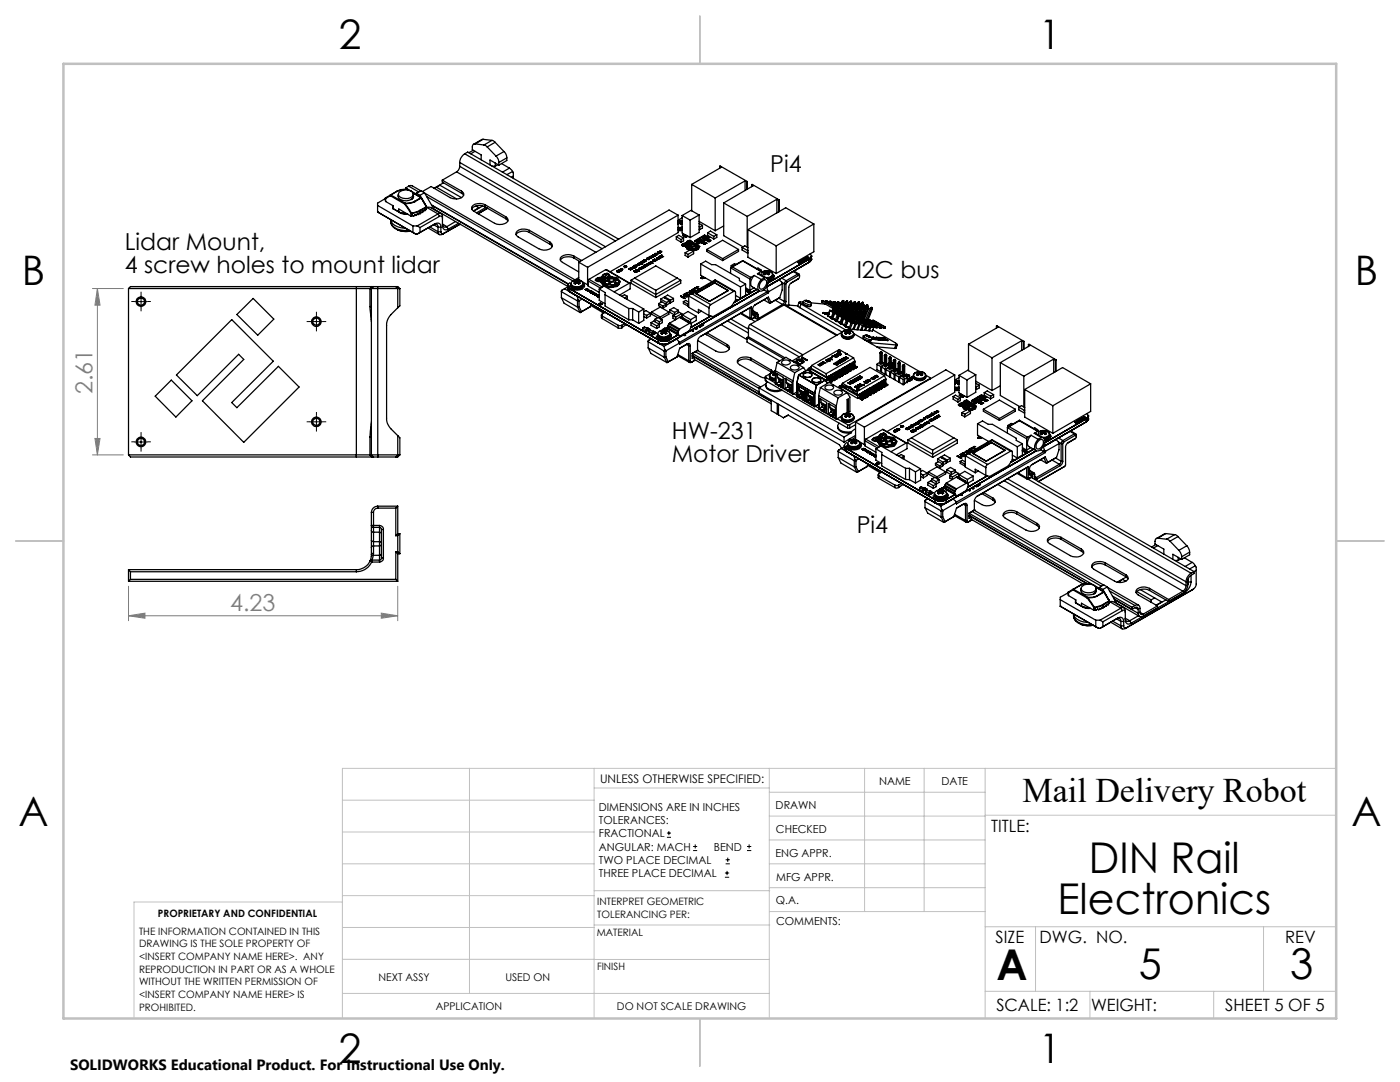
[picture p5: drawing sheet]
<svg xmlns="http://www.w3.org/2000/svg" width="279mm" height="216mm" viewBox="0 0 279 216" stroke-linecap="round" stroke-linejoin="round" font-family="sans-serif">
<defs><g id="words">
<g font-size="8.5">
<text x="217.3" y="174.2">DIN Rail</text>
<text x="211" y="182.3">Electronics</text>
<text x="198.9" y="195.5">A</text>
<text x="227.3" y="195.4">5</text>
<text x="257.5" y="195.4">3</text>
</g>
<g font-size="8.1">
<text x="67.6" y="9.7">2</text>
<text x="207.3" y="9.7">1</text>
<text x="4.4" y="57">B</text>
<text x="270.4" y="57">B</text>
<text x="3.7" y="164.9">A</text>
<text x="269.7" y="164.9">A</text>
<text x="67.6" y="212.2">2</text>
<text x="207.3" y="212.2">1</text>
</g>
<text font-size="6.9" x="204.1" y="160.1">Mail Delivery Robot</text>
<g font-size="4.7">
<text x="153.7" y="34.3">Pi4</text>
<text x="24.9" y="49.9">Lidar Mount,</text>
<text x="24.9" y="54.4">4 screw holes to mount lidar</text>
<text x="171" y="55.4">I2C bus</text>
<text x="134.1" y="87.6">HW-231</text>
<text x="134.1" y="92.1">Motor Driver</text>
<text x="171" y="106.4">Pi4</text>
</g>
<g font-size="4.7" fill="#808080">
<text x="18.4" y="78.7" transform="rotate(-90 18.4 78.7)">2.61</text>
<text x="45.9" y="121.8">4.23</text>
</g>
<g font-size="3.4">
<text x="197.8" y="166">TITLE:</text>
<text x="198.7" y="188.1">SIZE</text>
<text x="207.5" y="188.1">DWG. NO.</text>
<text x="256.5" y="188.2">REV</text>
<text x="198.8" y="201.7">SCALE: 1:2</text>
<text x="217.7" y="201.8">WEIGHT:</text>
<text x="244.5" y="201.7">SHEET 5 OF 5</text>
</g>
<text font-size="3" x="14" y="213.5">SOLIDWORKS Educational Product. For Instructional Use Only.</text>
<text font-size="2.4" x="119.8" y="156.2">UNLESS OTHERWISE SPECIFIED:</text>
<g font-size="2.2">
<text x="119.5" y="161.8">DIMENSIONS ARE IN INCHES</text>
<text x="154.8" y="161.4">DRAWN</text>
<text x="175.4" y="156.6">NAME</text>
<text x="187.9" y="156.7">DATE</text>
<text x="119.5" y="164.4">TOLERANCES:</text>
<text x="119.5" y="167.1">FRACTIONAL</text>
<text x="154.9" y="166.3">CHECKED</text>
<text x="119.5" y="169.7">ANGULAR: MACH</text>
<text x="119.5" y="172.4">TWO PLACE DECIMAL</text>
<text x="142.5" y="169.7">BEND</text>
<text x="154.8" y="170.9">ENG APPR.</text>
<text x="119.5" y="175">THREE PLACE DECIMAL</text>
<text x="154.9" y="175.7">MFG APPR.</text>
<text x="154.9" y="180.4">Q.A.</text>
<text x="154.9" y="184.6">COMMENTS:</text>
</g>
<g font-size="2.1">
<text x="75.5" y="195.7">NEXT ASSY</text>
<text x="100.9" y="195.7">USED ON</text>
<text x="86.9" y="201.5">APPLICATION</text>
<text x="123.1" y="201.6">DO NOT SCALE DRAWING</text>
</g>
<g font-size="2">
<text x="31.5" y="182.9">PROPRIETARY AND CONFIDENTIAL</text>
<text x="119.2" y="180.6">INTERPRET GEOMETRIC</text>
<text x="119.2" y="183.1">TOLERANCING PER:</text>
<text x="27.8" y="186.5">THE INFORMATION CONTAINED IN THIS</text>
<text x="27.8" y="189">DRAWING IS THE SOLE PROPERTY OF</text>
<text x="27.8" y="191.6">&lt;INSERT COMPANY NAME HERE&gt;. ANY</text>
<text x="119.1" y="186.7">MATERIAL</text>
<text x="27.8" y="194.1">REPRODUCTION IN PART OR AS A WHOLE</text>
<text x="27.8" y="196.6">WITHOUT THE WRITTEN PERMISSION OF</text>
<text x="119.1" y="193.5">FINISH</text>
<text x="27.8" y="199.1">&lt;INSERT COMPANY NAME HERE&gt; IS</text>
<text x="27.8" y="201.7">PROHIBITED.</text>
</g>
</g></defs>
<g fill="none" stroke="#000" stroke-width=".25">
<path d="M76.9 39.5l.1 .7M76.9 39.5l.1 .1M76.9 39.6l-1.5 .9v1.8M77 39.6v.6M77 39.4l-.1 .1M77 39.4v.2M77.9 39.1l-.9 .5M77.9 39.1l2.9 1.6M77.9 38.9v.2M77.9 38.9h.1M77.9 38.9l-.9 .5M78 38.9l-.1 .2"/>
<path d="M78 38.9l2.8 1.6M79.2 38.2h.1M79.2 38.2l-1.3 .7M79.3 38.2l-1.3 .7M79.5 38.9a.79 .79 0 0 0 .6 1 2.23 2.23 0 0 0 2-.1M79.5 38.8v.4M79.8 38.3a1.88 1.88 0 0 1 2.7 .4 1.53 1.53 0 0 1-2.1 .8 .81 .81 0 0 1-.8-1zM81 37.5l2 1.2M81 37.5v.3M81.2 37.8l.3 .2M81.2 37.8l-1 .1-.9 .3M81.2 37.8a3.3 3.3 0 0 0-2 .4"/>
<path d="M81.2 37.8h.1M81.2 37.8l.2 .1M81.6 37.1l.4-.1 .3 .1 1.7 1M81.6 37.1l-.6 .4M81.6 37.1l2 1.2M82.1 39.8h.1M82.4 38.5l1.7 .9M82.4 38.5l1.6 .9M82.5 38.9v.4l-.4 .5M82.5 38.8v.5l-.4 .5M83.1 38.6l-.3 .1M83.1 38.6l.7 .4"/>
<path d="M83.8 39l1.4 2.4M84 39.4l-1.3 .8M84 39.4l.1 .1M84 39.4h.1M84.1 39.4v.1M84.1 39.5l.9 1.6M84.1 39.5l-1.3 .8M84.1 39.5h.1M84.7 38.5l-.9 .5M84.7 38.5l1.9 3.3M84.7 38.5l-.7-.4-.9 .5M84.7 38.5l30.1 17.3"/>
<path d="M85.2 39.2l29.1 16.9M87.1 37.4l-.4 .2M87.1 37.4l4 2.3M87.1 37.4l.7-.4 4.3 2.4M88.3 35.9l3.8 2.2M88.3 35.9v.4l3.8 2.3M88.5 36.5l-1.9 1.1M91.1 34.3l-2.8 1.6M91.1 34.3l27.8 16M91.8 33.2l-.3 .8-.4 .3M91.8 32.4v.8M91.8 32.4l29.1 16.8"/>
<path d="M91.8 33.2l28.4 16.4M92.1 38.1l.5 .6a1.61 1.61 0 0 1-2.3 .9l-4.3-2.4-1.7 1M92.1 38.6l.4 .4M92.1 38.1v.5M92.7 30.7a2.14 2.14 0 0 0-.9 1.7M92.7 30.7l.6-.4 30.2 17.4M92.7 30.7l30.1 17.4M94.4 30l-.8 .5M94.8 30.2l-.9 .5M94.8 28.7a.51 .51 0 0 0-.5 .7v.5l1.7 1v1M94.8 28.7l1.8 .2M96.4 27.8l-1.9 1"/>
<path d="M96.4 27.8l-1.6 .9M96.4 27.8l1.8 .2M96.6 28.9l.6 .4M97.2 29.3l1.8 1.9M97.8 32.9v-1l1.8 1M98.2 28l.6 .4M98.2 28l-1.6 .9M98.2 33.2h.6M98.8 28.4l-1.6 .9M98.8 28.4l1.8 1.8M98.8 32.5v.7M99 31.2l.4 .6 .2 .6"/>
<path d="M99.4 32.8h.1M99.4 32.8l-.6 .4M99.6 32.4v.5M100.1 32.6l1.6 .9M100.6 30.2l.3 .5 .2 .8M100.6 30.2l-1.6 1M101.1 31.5l-1.5 .9M101.1 31.5v.5l-1.5 .9M101.7 33.5l.6 .7M101.7 33.5l-1.4 .9M102.3 34.2l.1 .3v1.1M102.3 34.2l-1.2 .7"/>
<path d="M102.4 35.1l-.3 .3M138 36.8l4.7 2.7M138 36.8v5.3M142.7 39.5v6.5M143.6 33.2l.4 .2-6 3.4M143.6 33.2l.1-.1 5.5 3.1M143.6 33.2v.4M148.7 36.1l.3 .2M148.7 36.1l-6 3.4M148.7 36.1v1.9M149 36.3v1.5M149.2 36.2l-.2 .1"/>
<path d="M149.2 36.2v1.5M150 36.9v.4M150 36.9l.1-.1 5.4 3.1M150 36.9l.4 .1-6 3.5M155 39.8l.4 .2M155 39.8l-5.9 3.4M155 39.8v2.7M155.4 40v2.3M155.5 39.9l-.1 .1M155.5 39.9v2.3M25.6 57.6h48.2M25.6 57.6v33.2"/>
<path d="M71.1 57.2h3.1M71.1 57.2v34M71.1 57.2h-45.1l-.4 .4M73.8 57.6h.3M73.8 57.6v3.6M74.1 57.6h5.7M74.1 57.6v33.2M74.2 57.2v.3M74.2 57.2h.3M74.2 57.2l-.4 .4M74.5 57.2h.9M74.5 57.2l-.4 .4"/>
<path d="M75.4 42.3h.1M75.4 41l7 4.1M75.4 42.3l7.6 4.4M75.4 57.2v34M75.4 57.2h4l.4 .4M77 40.2l1.5 .9v.5M78 44.3l.1 .4 .4 .6M78 43.8a2.51 2.51 0 0 0 2.7 1.7h.2M78 44.3a2.51 2.51 0 0 0 2.7 1.7h1M78 43.9v.4M78.4 41.5l.1 .2M78.4 41.5l.1 .1"/>
<path d="M78.4 41v.5M78.5 41.6v.1M78.5 41.6l1.1 .7M78.5 45.3a4.2 4.2 0 0 0 3.4 .8M78.5 41.7l1.1 .6M79 57.2l.4 .4v3.8M79.4 45.9l1.6 .3 .9-.1M79.6 42.3l.6 .2 .9 .1M79.6 42.3h.1M79.6 42.3v-.6l2.4 1.4M79.6 42.3l1.6 .4M79.6 42.3l.1 .1a2.38 2.38 0 0 0 1.7 .3"/>
<path d="M79.8 57.6v3.4l-.4 .4M80.8 40.7l1.2 1.8M80.8 40.6l1.3 1.9M80.8 40.6v.1M80.8 40.5v.1M80.8 40.5v.2M82 42.5l.2 .1M82 42.5v.6M82.1 42.5h.1M82.1 42.5h-.1M82.2 42.5v.1M82.2 43l-.2 .1"/>
<path d="M82.2 42.6v.4M82.4 45.1h.9M82.4 45.1v1.3l.6 .3M82.7 40.2l-.9 .3h-1M82.7 40.2l.1 .1M82.8 40.3l-1 .3h-1M83 46.7h.3M83.3 45.1l.5 .3M83.8 42l-1.6 .5M83.8 42v.1M83.8 42.1l-1.6 .5M83.8 42.7l-.2-.2-.2 .3-.1-.1-.3 .3-.2-.1-.3 .2-.3-.1"/>
<path d="M83.8 42.1v.6M83.8 45.4v1M83.8 46.4l-.5 .3M85 41.1v.2M85 41.3l-1.2 .7M85 41.3v.1M85 41.1l.1 .1M85 41.4l-1.2 .7M85 41.1h.1M85 41.8l-.1 .2-.2-.1-.2 .3-.2-.1-.1 .3-.2-.1-.2 .4M85 41.4v.4M85.1 41.7h.1"/>
<path d="M85.1 41.7l-.1 .1M85.1 41.2l-.1 .2M85.1 41.2v.5M85.1 41.3l.1 .1M85.2 41.4h.7l2.2 1.2M85.2 41.4l2.2 1.3M85.4 45.5l2.3 1.3M85.8 45.3l1.6 .9M86.1 40.9l27.4 15.8M86.2 41l27.2 15.7M86.5 44.8a.53 .53 0 0 1 .7 0 .53 .53 0 0 1 .2 .5M86.5 44.8l-3.2 1.9"/>
<path d="M86.5 44.8l.9 .5M86.6 41.7l26.7 15.5M86.8 44.7a.71 .71 0 0 1 .8-.1 .71 .71 0 0 1 .4 .7M86.8 44.7l-3 1.7M86.8 44.7l-.3 .1M87.4 42.7a.53 .53 0 0 1 .6-.1 .53 .53 0 0 1 .3 .6v1.8a.72 .72 0 0 0 .3 .8 .72 .72 0 0 0 .9-.1M87.4 46.2a.54 .54 0 0 0 .3 .6 .54 .54 0 0 0 .6-.1M87.4 42.7l-4.1 2.4M87.4 42.7l.3 .5M87.4 45.3h.6M87.4 45.3v.9M87.4 46.2h.6"/>
<path d="M87.7 43.2a.37 .37 0 0 1 .4-.1 .37 .37 0 0 1 .2 .4M87.7 43.2l-3.9 2.2M88 46.2a.35 .35 0 0 0 .2 .4 .35 .35 0 0 0 .4 0M88 45.3v.9M88.3 44.7l.9 .5a.56 .56 0 0 1-.6 .1 .56 .56 0 0 1-.3-.6zM88.6 46.6l3.2-1.9-3.5 2M88.6 46.6l-.3 .1M89.2 45.2l.3 .5M90.9 44.2l-1.7 1M91.5 44.6l-2 1.1M95 41.1l.6 .4-1.1 .6M96.3 41.1l-1.8 1"/>
<path d="M96.8 40.9a2.21 2.21 0 0 0-2.6 .4l.1 .6 .3 .3 4.1 2.4a2.21 2.21 0 0 0 2.7-.5l-.2-.6-.3-.2M96.8 41.3a2.04 2.04 0 0 0-2.6 .4M96.8 40.9l4.1 2.4M96.8 40.9v.4M96.8 41.3l4.1 2.3M97 41.4l-1.9 1.1M97.3 41.6l-1.9 1.1M100.9 43.6l.5 .5M100.9 43.3v.3M105.7 46a2.09 2.09 0 0 0-2.7 .4l-.1 .3 .5 .6 4.1 2.3a2.12 2.12 0 0 0 2.7-.4v-.3l-.4-.6M105.7 46.4a2.15 2.15 0 0 0-2.7 .4M105.7 46.4l4.1 2.4"/>
<path d="M105.7 46l4.1 2.3M105.7 46v.4M109.8 48.8l.4 .4M109.8 48.3v.5M112 59.4l.6 1.1 3.2 1.9M112 59.4l3.3 1.9M112.1 57.9l-.1 .3 3.3 1.8M112.1 57.9l-.1 1.5M112.6 57.6l2.6 1.5 .2 .7M112.6 57.6l-.5 .3M113.3 57.6h.1M113.3 57.6v-.6l.4 .6"/>
<path d="M113.3 57.6l.4 .6M113.3 57.3l-.7 .3M113.7 57a1.56 1.56 0 0 0 2.1 .8 .81 .81 0 0 0 .8-1l-.1-.2 .2 .4M113.7 56.4a.66 .66 0 0 0-.4 .6 .66 .66 0 0 0 .4 .6M113.7 57.6h.1M113.7 58.2h.1M113.7 57.6l17.7 10.2M113.7 57.6v.6M113.7 58.2l17.7 10.3M113.9 56.9a1.31 1.31 0 0 0 1.9 .7l.4-.2 .2-.5M113.9 56.9a1.43 1.43 0 0 0 2.5 0M114.1 56.3a1.47 1.47 0 0 1 2.2 .3 1.41 1.41 0 0 1-2.2 .2z"/>
<path d="M114.5 51.1a2.18 2.18 0 0 0-2.7 .4l.1 .6 .4 .3 3.2 1.9M114.5 51.5a2.19 2.19 0 0 0-2.7 .4M114.5 51.1l1.6 .9M114.5 51.1v.4M114.5 51.5l1.2 .7M114.8 56.3l-.3 .2 .3 .2M114.8 56.3v.4M114.8 56h.2M114.8 56l-.3 .1 .3 .1M114.8 56.2v.1M114.8 56.2l.1 .4M114.8 56l.1 .6"/>
<path d="M115 56h.1M115 56v.5M115.1 56h.2M115.1 56.4l-.3 .3M115.1 56v.4M115.3 56v.5M115.4 59.8l.2 .2M115.4 59.8l-.1 .2M115.5 56h-.2M115.5 56.2l.1 .1M115.5 56l.3 .1-.3 .1M115.5 56v.6v-.4"/>
<path d="M115.5 55.4l-1 .6M115.5 52.3v3.5l.3 .2M115.5 52.3l1.8 1M115.6 56.3a.18 .18 0 0 1 .1 .2 .18 .18 0 0 1-.2 .1l-.4-.2M115.6 56.3l-.1 .4M115.7 56l.4 .1 .3 .6M116.1 56.2l1.2 .6M116.2 59.7l-.6 .3M116.4 56.7a1.43 1.43 0 0 1-2.5 0v.2M116.4 56.7v.2M116.8 57.7h.1M116.8 57.7v.1"/>
<path d="M116.8 57.8h.1M116.8 57.8h.3l-.2 .1M116.9 57.9h.1M117 57.9h.1M117.1 57.9h.1M117.1 57.6h.1M117.1 57.6v.1h.1M117.1 57.6v.1h-.3M117.2 58h.1M117.2 57.8h.1M117.2 57.7h.1M117.3 53.3v3.5"/>
<path d="M117.3 57.7l-.3 .2M117.3 57.8h.1M117.3 57.8h-.1M117.4 56.8h-.1M117.4 56.1v1l2.2 1.2M117.4 56.1l2.5 1.4M117.4 57.9h.1M117.4 57.8l-.3 .1M117.4 57.8v.1M117.4 57.9l-.2 .1M117.4 57.8h.1M117.5 58.1h.1"/>
<path d="M117.5 55.7l-.1 .4M117.6 58.1h.1M117.5 55.7l2.7 1.6M117.6 58v.1M117.6 58h-.1M117.6 58l.2 .1v-.1M117.6 58h.1M117.6 58l.1 .1M117.6 58l.2 .1M117.7 58h.1M117.7 58.1h.1M117.8 58.2v.1"/>
<path d="M117.8 58v.1M117.8 58.2l.1 .1h-.1M117.8 58.3h.1M117.8 58.1h-.1M117.8 58.2h.1M117.8 58.3v.1M117.8 58.1h.1M117.9 58.2h.1M117.9 58.4h.1M117.9 58.1l-.1 .1M118 58.3h.1M118 58.1h.1"/>
<path d="M118 58.3l.1 .1M118 58.3l-.1 .1M118 58.1l-.1 .1M118 58.4h.1M118 58.3l.2-.1zM118.1 58.4h.1M118.1 58.2h-.3M118.1 58.4h-.1M118.1 58.2h.1M118.1 58.2l-.3 .1M118.1 58.2l-.3 .2M118.2 58.2h.1"/>
<path d="M118.2 58.2l-.3 .2M118.3 58.5h.1M118.3 58.5l.1 .1M118.3 58.5h.3M118.3 58.4v.1M118.4 58.7h.1M118.4 58.4l-.1 .1M118.4 58.6h.1M118.4 58.4h.1M118.4 58.4h-.1M118.5 58.6h.1M118.6 58.5l-.2 .1"/>
<path d="M118.6 58.5h.1M118.7 58.7h.1M118.7 58.7l.2 .1M118.7 58.5h.1M118.7 58.5l-.2 .1M118.7 58.7v.1M118.7 58.7l.2 .1h-.2M118.7 58.8h.2M118.7 58.8h.1M118.8 58.7h.2M118.8 58.7h.1M118.8 58.9h.1"/>
<path d="M118.9 58.9h.1M118.9 58.8h.1M118.9 58.7v.1M118.9 58.7h.1M119 58.9h.1M119 58.7v.1M119 58.8h-.1M119 58.7h.1M119 58.9h-.1M119 58.8h.1M119 58.9h.2M119 55.8l.5 .3 .6-.1"/>
<path d="M119 58.8l.1 .1 .1-.1M119 58.8h.2M119 58.8v.1M119.1 58.8h.1M119.1 58.8l-.3 .1M119.2 59l.1 .1M119.2 59v.1M119.2 59.1h.1M119.2 58.8v.1M119.2 58.9h.1M119.2 58.8h.1M119.3 59.1h.1"/>
<path d="M119.3 59.1h.2M119.3 59h.2M119.3 59v.1M119.3 59h.1M119.4 59.3h.1M119.4 58.9h.1M119.4 58.9l.1 .2M119.4 58.9l-.2 .1M119.5 59l-.2 .1M119.5 59h.1M119.5 59v.1M119.5 59.1h.1"/>
<path d="M119.6 57.7l1.2 .7v.4M119.6 57.7v2.2l1.2 .7M119.6 59.1l-.2 .2M119.6 59.2l-.2 .1M120 56.2a.32 .32 0 0 0 .3 .4M120 56.2l-.1 .1M120 56.2h.1M120.1 56h.1M120.2 55.4a.97 .97 0 0 0-1.3 .6l.6 .2h.5M120.2 55.4a1.33 1.33 0 0 0-1.4 .5M120.2 56.2l.2 .4M120.3 56.1l.2-.1v.1a.21 .21 0 0 1 0 .3 .21 .21 0 0 1-.3 0 .21 .21 0 0 1 .1-.3z"/>
<path d="M120.3 56.6l-.1 .2 .3 .3M120.3 55.2l.1 .2h.3M120.3 56.6l-.1 .2M120.3 55.7l-.6 .1M120.3 55.6v.1M120.3 55.6l-.8 .2 .8-.1M120.3 55.7v.1l-.2 .2M120.3 55.6v-.1a.72 .72 0 0 0-1 .1l-.3 .2M120.3 55.8l-.2 .2M120.3 55.8h.1M120.4 56.5v.1M120.5 56.7a.34 .34 0 0 0 .1 .4 .34 .34 0 0 0 .4-.1"/>
<path d="M120.5 56.6l.5 .4a.36 .36 0 0 1-.4 0 .36 .36 0 0 1-.1-.4zM120.5 56.2l-.1 .4M120.5 57.1l8 4.6M120.5 57.1l-.9 .6M120.6 55.8v.2M120.6 56h.1M120.7 56.4l.4 .4M120.7 56.4h.1M120.8 58.8v2.3l4.7 2.7M120.8 58.8l4.7 2.8M120.8 56.2l.3-.1 .5 .2a.42 .42 0 0 1-.4 .4 .42 .42 0 0 1-.5-.4zM120.9 55.4v.1z"/>
<path d="M120.9 53.8l4.8 2.7M120.9 53.8l4.7 2.7M120.9 53.8l-3.4 1.9M120.9 55l-.2 .4M121.1 56.7v.1M121.1 54.5a.52 .52 0 0 1 .5 .7M121.1 54.5a.8 .8 0 0 0-.9 .9M121.1 54.6l-.6 .2-.3 .4M121.1 54.6l.6 .4M121.1 57a.73 .73 0 0 0 1.2 .1M121.1 57a.9 .9 0 0 0 1.2 .1M121.1 57a1.05 1.05 0 0 1 1.2 .1"/>
<path d="M121.1 54.5v.1M121.2 56h-.6M121.2 55.9l-.6 .1M121.2 55.9l.1-.1a.37 .37 0 0 0-.3-.3 .37 .37 0 0 0-.4 .3v.2M121.2 55.9v.1M121.3 55.4l-.4 .1M121.3 55.3a.45 .45 0 0 0-.2-.6 .45 .45 0 0 0-.6 .2l-.2 .4 .4 .1M121.3 55.3a.27 .27 0 0 1-.5 .1 .27 .27 0 0 1 .2-.5l-.3 .5M121.3 55.3v.1M121.4 55.7l-.2 .3M121.4 55l-.1 .4M121.5 55.9a.63 .63 0 0 0 1.1 0"/>
<path d="M121.5 55.9a.67 .67 0 0 0 1.1 0M121.5 55.9a.73 .73 0 0 1 1.1 0M121.6 56.4l-.1 .3-.4 .1M121.6 56.4h.1M121.6 55.2h.4l.4 .2M121.6 55.2h.5l.3 .2M121.6 55.2h.1M121.8 56.6l.3 .3 .6-.1M121.8 56.4a.52 .52 0 0 1 .6-.2 .52 .52 0 0 1 .4 .5 .55 .55 0 0 1-.6 .1 .55 .55 0 0 1-.4-.4zM122.2 55.5h-.9M122.2 55.5a.69 .69 0 0 0-.9 0M122.4 55.4a.63 .63 0 0 1 .9 .4"/>
<path d="M122.4 55.4a.72 .72 0 0 1 .9 .4M122.4 55.5l.2 .2 .6 .1M122.4 55.5l.8 .3M122.4 55.5l.6 .1 .2 .2M122.4 55.4h.1M122.8 56.6l-.1 .2M122.8 56.2l.4 .4M122.8 56.2h.1M123.1 57l-.6 .1M123.1 57l.1-.3-.3 .1-.4 .3M123.1 57h.1M123.2 55.8h.1"/>
<path d="M123.2 54.1h.1M123.2 54.1v.1M123.2 54.2l.1 .1M123.2 54.1v.2M123.2 54.2v.1M123.2 56.6h.1M123.3 56.8l-.2 .2M123.3 54.1h-.2l.1 .1M123.3 54.1h.1M123.3 54.1h-.1M123.3 55.8a.46 .46 0 0 1 .4 .3 .46 .46 0 0 1-.2 .5M123.3 55.8l.4 .5"/>
<path d="M123.3 54.3h.1M123.3 54.2h.1M123.4 54.2h.1M123.4 53.9h.1M123.4 53.9l.2 .1M123.4 53.9l.3 .2M123.4 54.2v.1l-.2-.1M123.4 54.1l.1 .2M123.4 54.1l-.1 .1M123.5 54.3h-.2M123.5 54.3h.1M123.5 53.9h.1"/>
<path d="M123.5 56.6a.99 .99 0 0 1-1.3 .7l-.7 .1-.9-.3M123.5 56.2l-.3 .4M123.5 54.2h.1M123.5 56.6v.1M123.6 54h.1M123.6 53.9h.1M123.6 53.9v.1M123.6 54l.1 .1M123.6 53.8h.1M123.6 53.8l.4 .2M123.7 54.1v.1M123.7 54.1h.1"/>
<path d="M123.8 53.7l.1 .1M123.9 53.7v.1M123.9 53.7h.2M123.9 53.7h.1M123.9 53.8h.3M123.9 53.8l.3 .1M123.9 53.8h.1M124 54h.1M124.1 59.1l.5-.3 .6 .3M124.1 53.7l.1 .1h-.3M124.1 53.7l.1 .1M124.1 53.7l.1 .2"/>
<path d="M124.1 53.7h.1M124.2 53.8v.1M124.5 53.2h.1M124.5 53.2l.2 .1M124.6 53.4h.1M124.7 53.2h.1M124.7 53.3h.1M124.7 53.1h.1M124.7 53.3l-.1 .1M124.8 53.2h.1M124.8 53.2h.2M124.8 53.1h-.1"/>
<path d="M124.8 53.1h.1M124.8 53.1h.2M124.8 53.1h-.1v.1M125 53.2h.1M125 53.1l-.1 .1M125 53.1l-.2 .1M125 53.1v.1M125.2 59.1l-.6 .3M125.2 59.1v.4l-.2 .2M125.5 53.6h.3v.1M125.5 53.6h.1M125.5 53.6l.3 .2"/>
<path d="M125.6 56.5l.2 .1v1l-2.2 1.3M125.6 56.5l-3 1.7M125.6 53.6l.1 .1M125.6 53.6h.1M125.7 53.6v.1M125.7 53.7h.1M125.7 53.7l.2 .1M125.7 53.6h.1M125.8 53.7h.2M125.8 53.8h.1M125.8 53.7h.1M125.9 53.8h.1"/>
<path d="M125.9 53.5l.1-.1 .3 .2M125.9 53.5h.1M125.9 53.8h-.1M125.9 53.5v.1M125.9 53.6h.1M125.9 55.9l5 2.9 5-2.9M125.9 55.9v.6l5 2.9M126 53.7h.1M126 53.5h.1M126 53.5l-.1 .1M126 53.6h.1M126 53.6h.2"/>
<path d="M126.1 53.5l-.1 .1M126.1 53.5h.1M126.1 53.6h.1M126.1 53.5l.2 .1M126.1 53.5v.1M126.2 53.6h.1M126.2 53.5l-.1 .1M126.2 53.4h.1M126.3 53.3l.2 .1M126.3 53.3h.1M126.3 53.3h-.1M126.3 53.6h.1"/>
<path d="M126.3 53.3l-.1 .1M126.3 53.6h-.1M126.3 53.4h.1M126.3 53.5h.1M126.4 53.2h.1M126.4 53.5h.1M126.4 53.2l.3 .2M126.4 53.4l-.1 .1M126.4 53.4h.1M126.4 53.4h-.1M126.5 53.4l-.1 .1M126.5 53.4h.1"/>
<path d="M126.5 53.2h.2v.1M126.5 53.2h.1M126.5 53.2l.2 .1M126.5 53.2h.2M126.5 53h.1M126.5 54.1l.1 .2M126.5 53l.4 .2M126.5 53l.3 .1M126.6 54.3h.4M126.6 54.3l-.1-.3 .5 .3M126.6 54.3h.1M126.6 55.5l-.7 .4"/>
<path d="M126.6 55.5l4.3 2.4M126.6 55.5l4.3-2.4 4.2 2.4M126.7 53.2v.1M126.7 53.3h.1M126.7 53.3l.1 .1M126.7 53.2h.1M126.7 53.4h.1M126.8 53h.1M126.8 53h.2v.1M126.8 54l.1 .1M126.8 53.4h.1M126.8 53.2l-.1 .1"/>
<path d="M126.8 53v.1M126.8 53.1h.2M126.8 53.4h-.1M126.9 54.1h.2M126.9 54l.2 .1M126.9 54.1h.1M126.9 54.1l.2 .1M126.9 54h.1M126.9 54h-.1M126.9 53.2h.1M126.9 53l.1 .1M126.9 53h.1"/>
<path d="M127 53.9l-.2 .1 .1 .1M127 53.9l-.1 .1M127 53.9h.1M127 53.8l.3 .1 .2 .2M127 53.8l.3 .1M127 53.8h.1M127 53.1l-.1 .1M127 53.2h-.1M127 52.9v.1M127 54.3h.1M127 53.1v.1M127 53h.3"/>
<path d="M127 53h.1M127.1 52.8h.1zM127.1 52.8h.1M127.1 52.8l.1 .1M127.1 54.1v.1M127.2 52.7h.1M127.2 54.1h-.1M127.2 54.1h.1M127.2 52.7l.3 .2M127.3 52.7h.1M127.3 52.8h-.3v.2M127.3 52.8l-.2 .2 .3-.1"/>
<path d="M127.3 52.8h.1M127.3 53.9l.1 .2M127.3 53.9h.1M127.3 53h.1M127.4 52.9l-.1 .1M127.4 52.9h.1M127.4 52.7h.1M127.4 52.7l.1 .1M127.4 54.1h.1M127.5 52.9h.1M127.5 54.1h.1M127.5 52.7h-.3"/>
<path d="M127.5 52.8h.1M127.5 52.7h.1M127.5 52.6h.1M127.5 52.6l.2 .1M127.5 52.8v.1M127.5 53.6h.1M127.5 53.6l.2-.2 .4 .2M127.5 53.6l.3 .1M127.6 52.6h.1M127.6 52.6l.2 .1M127.6 52.5h.1M127.6 52.5v.1"/>
<path d="M127.6 53.5h.1M127.6 53.5l.1 .1M127.7 52.4l.4 .1M127.7 52.4v.1M127.7 53.6h.1M127.7 52.7h.1M127.7 52.5h.1M127.7 53.5v.1M127.7 53.5h.1M127.7 53.5l.1 .1M127.8 52.5h-.2M127.8 53.6h.1"/>
<path d="M127.8 53.6l.1 .1M127.8 52.5h-.1M127.8 52.7h.1M127.8 53.7h.1M127.8 53.6h.2M127.9 53.7h.1M127.9 53.7h-.1M127.9 53.4h.1M127.9 52.3h.1M127.9 52.3l.2 .2M127.9 52.3l.1 .2M128 53.4h-.1"/>
<path d="M128 53.4h.3M128 53.6h.1M128 53.4h.1M128 52.5h.1M128 53.5v.1M128 52.6h.1M128.1 52.5l-.1 .1M128.1 52.6h.1M128.1 52.5h.1M128.1 53.4l-.1 .2M128.1 53.6h-.3M128.1 53.6h-.1"/>
<path d="M128.1 52.5v.1M128.1 53.4l.1 .1M128.1 53.4h.1M128.2 53.4h.1M128.2 53.4l.1 .1M128.2 53.4h-.1M128.2 52.1l.3-.1v.1M128.2 52.1h.1M128.2 53.5l-.2 .1M128.2 53.4v.1M128.2 53.3h.2M128.2 53.3h.1"/>
<path d="M128.2 52.1l.3 .1M128.2 53.5v.1M128.2 53.5h.1M128.3 53.5h.1M128.3 53.2l.1 .1M128.3 53.2h.1M128.3 53.2l-.1 .1M128.3 53.4l-.1 .1M128.3 53.4v.1M128.3 52h.2M128.3 52h.1M128.3 53.4h.1"/>
<path d="M128.3 52l.1 .1M128.4 53.3h.1M128.4 53.2l-.2 .1M128.4 53.2h-.1M128.4 53.4h.1M128.4 53.2h.1M128.4 53.1h.1M128.4 53.1l.4 .2M128.4 52.1l.2 .1M128.4 52.1h.1M128.5 53.1h.1M128.5 52l-.1 .1"/>
<path d="M128.5 52h.1M128.5 53.4h-.1M128.5 53.3l-.2 .1M128.5 53.4h.1M128.5 53.3h.1M128.5 53.1h.3v.1M128.5 53.1h-.1M128.5 52.2h.1M128.5 52.1h.1M128.5 53.3v.1M128.6 51.9h.1M128.6 52.1h-.1"/>
<path d="M128.6 51.8h.1M128.6 51.8v.1M128.6 53.1l.1 .1M128.6 53.1h.1M128.6 51.9v.1M128.6 52.2h.1M128.6 52.2h-.1M128.6 52.9l.3 .2M128.6 52.9l.2 .1M128.6 52h.1M128.6 52l.1-.1 .3 .1M128.7 51.9h.1"/>
<path d="M128.7 53.1h.1M128.7 53.1v.1M128.7 51.9l-.1 .1M128.7 51.9l.1 .2M128.7 53.2h.1M128.8 53h.1M128.8 52.1h.1M128.8 53.2v.1M128.8 53.2h.1M128.8 52.9h.2v.2M128.8 53.3h.1M128.8 52.9l.1 .2 .1-.2"/>
<path d="M128.8 52.9h.2M128.8 52.9h.1M128.8 52.9l.2 .1M128.9 53.1h.1M129 53h.1M129 52.9v.1M129 53.1h-.1M129 53.1h.1M129 52.8v.1M129 52h.1M129 52l-.2 .1M129 51.6h.3"/>
<path d="M129 52.8h.2zM129 52.9h.3M129 52.9h.1M129 51.6h.1M129.1 51.6h.1M129.1 53l-.1 .1M129.1 52.8h.1M129.2 51.6h-.1M129.2 51.6h.1M129.2 52.6h.1M129.2 52.6l.3 .2M129.3 51.5v.1"/>
<path d="M129.3 51.5l-.1 .1M129.3 52.7h-.3v.2M129.3 51.6h-.1M129.3 51.6h.1M129.3 52.7h.1M129.3 52.9h.1M129.3 52.7v.1M129.3 52.7l-.2 .2M129.3 52.6h.1M129.3 51.6h.2l-.1 .2M129.3 51.8h.1M129.4 51.8h.1"/>
<path d="M129.4 51.7l-.1 .1M129.4 51.6v.1M129.4 51.6h-.1M129.4 52.8h-.3M129.4 52.8l-.1 .1M129.4 52.6h.1M129.4 52.6l.1 .1M129.5 52.8h.1M129.5 52.6h.1M129.5 51.7l-.1 .1M129.5 52.5h.1M129.5 52.5l.3 .1"/>
<path d="M129.5 52.6h-.2M129.5 52.7v.1M129.6 51.3h.1M129.6 51.3h.2M129.6 51.3l.3 .2M129.6 52.5h.1M129.6 52.4l.2 .1M129.6 52.4v.1M129.6 52.5l.2 .1M129.7 51.3h.1M129.7 51.2h.1M129.7 51.2l.1 .1"/>
<path d="M129.7 51.3l.2 .2M129.7 51.3l.2 .1M129.7 51.2l.4 .1M129.8 52.6h.1M129.8 52.5h.1M129.8 52.4h.1M129.8 52.4h.3M129.8 52.4l-.2 .1M129.8 51.2l.1 .1M129.8 51.3h.1M129.9 51.5h.1M129.9 51.4h.1"/>
<path d="M129.9 51.3h.1M129.9 51.3l.2 .1M129.9 52.2l.2 .3M129.9 52.2h.1M129.9 52.2l.2 .2-.3-.1M130 51.2v.1M130 51.2v-.1h.2l.1 .2M130 51.2l.3 .1M130 51.3h.3M130 52.4h.1M130.1 51.4h.1M130.1 51.1l.1 .1"/>
<path d="M130.1 51.1h.1M130.1 52.4v.1M130.1 52.5h.1M130.1 52.4h.1M130.1 51.3h.1M130.1 51.3v.1M130.2 51.2h.1M130.2 51.1v.1M130.2 50.9l.1 .2M130.2 51l.1 .1M130.2 50.9h.1M130.2 52l.3-.1v.1"/>
<path d="M130.2 52l.4 .1M130.2 50.9l.4 .1M130.2 52h.1M130.2 52l.4 .2M130.3 51.3h.1M130.3 51.2v.1M130.3 51h.2M130.3 51.1h.2M130.3 51.1h.1M130.3 51h.1M130.3 52h.1M130.3 52h.2"/>
<path d="M130.4 51.9h.1M130.4 51.9l-.1 .1M130.4 51.9v.1M130.4 50.9l-.1 .1M130.4 50.9h.1M130.4 50.9l.1 .1M130.5 52h.1M130.5 51h.1M130.5 51.9v.1M130.5 51.9h.1M130.5 51.9l-.1 .1M130.5 51.1h.1"/>
<path d="M130.5 50.8l.1 .1M130.5 52l.1 .1M130.6 51h.1M130.6 51l-.1 .1M130.6 50.9h.2M130.6 52h-.1M130.6 51.8h.1M130.6 50.9h.1M130.6 52.1v.1M130.6 52.1h.1M130.6 50.8v.1M130.6 50.8h.1l-.1 .1"/>
<path d="M130.6 50.8h.1M130.6 51.9h.1M130.6 51.9h.4M130.6 50.6h.1M130.6 50.6l.6 .1M130.6 50.6l.1 .1M130.7 51.8h.1M130.7 50.7h.1M130.7 51.8l.1 .2M130.7 51.8v.1M130.7 51.8l-.1 .1M130.7 50.6h.1"/>
<path d="M130.7 50.6v.1M130.7 50.6l.3 .2M130.8 50.8h-.3l.1 .1M130.8 50.9h.1M130.8 50.8h.1M130.8 52h.1M130.8 50.8l-.2 .1M130.9 50.9h-.3M130.9 50.9h-.1M130.9 50.9h.1M130.9 57.9v1.5M131 50.8h.1"/>
<path d="M131 51.9h.1M131 51.9l-.2 .1M131.1 51.5l.2-.1 .1 .2M131.1 51.5h.1M131.2 50.7h.1M131.2 51.5h.1M131.2 51.5h-.1M131.2 50.7l-.2 .1M131.2 50.3h.1M131.2 50.3l.3 .2M131.3 51.5v.1M131.3 51.5h.1"/>
<path d="M131.3 50.3h.2M131.3 50.3h-.1M131.3 50.3h.1M131.3 51.6h.1M131.3 50.3l.1 .1M131.3 51.6l.1 .1M131.4 51.7h.1M131.4 51.6h.1M131.4 51.4l.1 .1M131.4 50.3v.1M131.4 50.3h.1M131.4 51.3h.2"/>
<path d="M131.4 51.3l.1 .1 .1-.1M131.4 51.3h.1M131.5 50.4v.1l.1-.1M131.5 50.4h.1M131.5 50.3h.1M131.5 51.4l.3 .1M131.5 51.5h.3M131.5 51.4l-.1-.1h.2l.2 .2M131.5 51.4v.1M131.5 50.3l.1 .2M131.5 50.5h.1M131.6 50.4h.1"/>
<path d="M131.6 51.6h.1M131.6 51.3h-.2M131.6 51.6h-.2M131.6 51.6l-.2 .1M131.6 50.5h.1M131.6 50.2h.1M131.6 51.3v.2l.1-.1M131.6 51.3h.1M131.6 50.5h-.1M131.6 50.2l.3 .1M131.6 50.3h.1M131.6 50.2h.2"/>
<path d="M131.7 50.4l-.1 .1M131.7 50.3h.1M131.7 51.3v.1M131.7 51.3h.1M131.7 51.2h.1M131.7 51.1l.4 .2M131.7 50.2l-.1 .1M131.7 51.2l.3 .1h-.1M131.7 51.1v.1M131.7 51.2l.2 .1M131.8 51.5h.1M131.8 50.2v.1"/>
<path d="M131.8 50.3h.1M131.8 50.3h-.1M131.8 51.4v.1M131.9 50.3h.1M131.9 51h.1M131.9 51.3v.1M131.9 59.7l.1 .6M131.9 59.7l1.1 .7M131.9 59.7l.5-.4 1.2 .7M131.9 51.4h.1M131.9 51v.1M131.9 50.2h.1"/>
<path d="M131.9 50.2h-.1l.1 .1M131.9 50.2l-.2 .1M132.1 50.9l.2 .3M132.1 50.9l-.2 .2M132.1 50.9l.1 .3M132.1 51.3h.1M132.1 51.3l-.2 .1M132.1 50.9l-.2 .1M132.3 51.2h.1M132.3 51.2h-.1M132.6 59.2l1.2 .7M132.6 59.2l.6-.3 1.2 .6"/>
<path d="M132.6 59.2v.3M133.8 59.9v.5M134.4 59.5l-.6 .4M134.4 59.5v.6l-.6 .3M135 47.2l.9 .6M135 47.2l.5-.2 .9 .5M135 47.2v.6l.9 .5M135.1 55.5l.8 .4M135.1 55.5l-4.2 2.4M135.3 45.8h.8M135.3 44l.9 .1M135.3 44.3l.1 .5"/>
<path d="M135.3 42.9l-18 10.4M135.3 42.9v3.5l-13.5 7.8M135.3 42.9l-1.8-1-18 10.4M135.5 44.1l.2 .1M135.5 44.1h-.2l.1 .6M135.5 44.1v.5M135.7 44.6l-.4 .2M135.7 44.6h.1M135.7 44.2v.4M135.8 44.1l-.1 .1M135.8 44.6l.2 .2M135.8 44.1v.5"/>
<path d="M135.8 59.1h.1M135.8 59.1l.7 .4M135.9 55.9v.6l-5 2.9M135.9 47.8v.5M136 44.1h-.2M136 44.3l.1 .1M136 44.1l.1 .1M136 48.9l.2 .2h.6v.2l.3 .1M136 48.9h.1M136 44.3v.5M136 44.1l-.1 .6M136.1 44.4v.1"/>
<path d="M136.1 44.4l-.1 .4M136.1 44.8h-.1M136.1 44.3h-.1M136.1 46h-.8M136.1 45.3l-.8 .1M136.1 45.5h-.8M136.1 45.7h-.8M136.1 43.5l-.8 .5M136.1 43l1.6 .9M136.1 43v3.5l1.6 .9M136.2 47h.1M136.2 47h.2"/>
<path d="M136.2 47l.2 .1M136.3 46.9h.1M136.3 46.9l.1 .1M136.3 46.9l.2 .1M136.4 58.8h.1M136.4 47.1h.1M136.4 58.8l.3 .2-.5 .2-.2-.1h-.2M136.4 58.8l.1-.1 .7 .4M136.4 58.8l.3 .2M136.4 47.5v.5l-.5 .3M136.4 47.5l-.5 .3M136.5 46.8h.1"/>
<path d="M136.5 46.8l.1 .1h-.3M136.5 46.8l.2 .1M136.5 48.9h.1M136.5 59.5h.1M136.6 47v.1M136.6 47.1h.1M136.6 47h.1M136.6 47h.2M136.6 47.1h.2M136.7 46.9h.1M136.7 46.9l-.3 .2M136.7 59.4l-.2 .1"/>
<path d="M136.7 47.1h.1M136.7 58.6l.7 .4M136.7 47.3h.1M136.7 50.4l.6 .4M136.7 50.4v.6l.6 .3M136.8 59h.1M136.8 47.2h.1M136.8 47.2l-.1 .1M136.8 59l.3 .2M136.8 59l-.5 .3 .4 .1M136.8 49.2l.3 .2M136.8 47.3h.1"/>
<path d="M136.8 47v.1M136.8 47.1h-.1M136.8 47.1h.1M136.8 47h.1M136.8 49.2h.1M136.9 47l-.1 .1M136.9 47.2h.1M136.9 48.5l-.7 .4M136.9 48.5l.2 .2M136.9 48.6l-.7 .3M136.9 48.6l.2 .1M136.9 48.5v.1"/>
<path d="M137 48.4h.1M137 48.4v.1M137 48.5a.91 .91 0 0 0-1 .4M137.1 49.5h.1M137.1 58.5l.3-.1 .3 .1M137.1 49.5l.1 .3h.4M137.1 58.5l-.2 .1 .6 .2M137.1 48.8l-.4 .2-.5-.1M137.1 48.8l-.6 .1M137.1 48.7l-.6 .2M137.1 49.4a.33 .33 0 0 0 .1 .4 .33 .33 0 0 0 .4 0M137.1 48.5h.2"/>
<path d="M137.1 48.8h.1M137.1 48.8v.1M137.1 59.2h.1M137.1 47.2h.1M137.1 47.2h-.2M137.1 47.2l-.3 .1M137.2 49h.1M137.2 49l-.2 .2M137.2 49v.1M137.2 59.1h.1M137.2 49.4l.4 .3-.3-.1zM137.2 49.4h.1"/>
<path d="M137.2 59.1l-.1 .1M137.2 49.4v.1M137.3 50.8v.5M137.3 48.5h.1M137.4 59h.1M137.4 48.8h.1M137.4 48.8l-.1 .1M137.4 59.1v2.2l2 1.1M137.4 59.1l4.1 2.3M137.6 49.8l.1 .1M137.6 49.8h.1M137.6 58.1h.1"/>
<path d="M137.6 48a.26 .26 0 0 1 .3 .4 .26 .26 0 0 1-.4 0l.1-.2M137.6 48l-.4 .2-.1 .3M137.6 48.2l-.3 .3M137.6 48.2h.1M137.6 48.2l-.1 .3M137.6 48l-.4 .3-.1 .2M137.6 48l.3 .3M137.6 58.1l.6 .4M137.6 58.1l.2-.1 .5 .1M137.6 48h.1M137.7 58.5l.1 .2M137.7 58.5h-.6"/>
<path d="M137.7 58.5l.1 .1M137.7 49.1l.3 .2M137.7 49.1l-.3 .2M137.7 49v.1M137.7 58.5h.1M137.7 43.9v3.5M137.8 48.7a.2 .2 0 0 1-.2 .3 .2 .2 0 0 1-.2-.2M137.8 48.7l-.4 .1M137.8 48.7h.1M137.8 48.7v.1M137.8 48.6l.2-.1 .4 .1zM137.8 49.8l-.1-.1 .2-.1 .6 .2h-.5"/>
<path d="M137.8 48.6l.2-.1 .4 .1M137.8 58.1h.2M137.9 49.8l-1.2 .6M137.9 49.8l.5 .3M137.9 58.5l-.4-.2-.8 .3M138 58.1l.4 .1M138 58.1h.1M138 58.1h-.2l.5 .3M138 48.4a.45 .45 0 0 0-.2-.5 .45 .45 0 0 0-.6 .2l-.2 .4M138 48.4l.5 .1a.81 .81 0 0 1 1 .9h-.1M138.1 48.3h.1M138.1 48.8a.3 .3 0 0 1 .4-.1 .3 .3 0 0 1 .1 .3h-.5l-.2-.1z"/>
<path d="M138.1 48.3l-.1 .1M138.1 58.7a.61 .61 0 0 0-.7 .4M138.1 57.8h.1M138.1 49.4a.4 .4 0 0 1 .8 0M138.1 58.7l3.8 2.1M138.1 57.8l.2-.1 .7 .3M138.1 57.8l.2 .2M138.3 49.2l.6 .1a.34 .34 0 0 1-.4 .3 .34 .34 0 0 1-.3-.3zM138.3 58v.1M138.3 58h.1M138.3 57.8l.2 .1M138.4 58.2h.1"/>
<path d="M138.4 50.1l-1.1 .7M138.4 50.1v.5l-1.1 .7M138.5 58.1h.1M138.5 57.9h.1M138.5 57.9l-.2-.1 .2 .3M138.5 57.9l.4 .2M138.5 58.1l-.1 .1M138.6 57.5h.1M138.6 57.5v.1M138.6 49.9l-.4 .1M138.6 48.6l.5 .3M138.6 48.6h.4l.1 .3"/>
<path d="M138.6 49.9h.1M138.6 48.6h.3l.2 .3M138.6 48h.1M138.6 48l.9 .5M138.6 48l.9 .6M138.9 49.6l-.2 .1M138.9 49.6h.1M138.9 58.6l2.7 1.5M138.9 57.4l.5 .3zM138.9 58.6h.1M138.9 57.4l-.3 .2M139 48.9l-.1 .2"/>
<path d="M139 48.9l.4 .3M139 48.9h.1M139.1 48h.1M139.1 48l.5 .3M139.1 48l.5-.3 .6 .3M139.2 49.8l-.6 .1M139.2 49.5a.32 .32 0 0 1-.5 .2M139.2 49.5l-.3 .1M139.2 49.8h.1M139.2 49.5v.1M139.2 49.5h.1M139.3 57.2h.1"/>
<path d="M139.3 57.2l-.3 .2 .6 .3M139.3 57.2l-.7 .3M139.3 48l.2-.2 .4 .1-.4-.1zM139.4 49.5h.1M139.4 47.9a.25 .25 0 0 1 .3-.1 .25 .25 0 0 1 .1 .3h-.3zM139.4 49.4l-.2 .4M139.4 49.5l-.2 .3M139.5 49.2h.1M139.5 49.2l-.1 .2M139.5 45.8h.1M139.5 42.9l-1.8 1M139.5 42.9l-1.6-.9-1.8 1"/>
<path d="M139.5 42.9v3.5l-1.8 1M139.5 48.5v.1M139.5 44.2l3.2 1.8M139.5 45.2l.1 .1M139.5 44.6l.7 .4M139.6 48.3h.1M139.6 45.3v.5M139.8 52.7l1-.6 1.2 .7h.8l4.8 2.8v.4l1.2 .7M139.8 52.7l8 4.6M139.8 52.7v2.2l2.3 1.3M139.9 55.5h.1M139.9 55.5h.2"/>
<path d="M139.9 55.4h.2M139.9 55.4l.2 .1M139.9 55.4h.1M139.9 55.4v.1M140 48.4h.1M140 48.4l.2-.2-.1 .3M140 55.4l-.1 .1M140 55.4h.1M140.1 55.6h.1M140.1 55.5h.1M140.1 55.3h.1M140.1 55.3v.1"/>
<path d="M140.1 55.4h.1M140.1 48.5h.1M140.2 47.5h.1M140.2 48h.1M140.2 47.4a.4 .4 0 0 1 .4-.2 .4 .4 0 0 1 .3 .4 .4 .4 0 0 1-.4 .1 .4 .4 0 0 1-.3-.3zM140.2 47.5l.2 .2 .4-.1M140.2 48l-.6 .3M140.2 55.3v.1M140.2 45l-.6 .3M140.2 45v.5l-.6 .3M140.2 55.3l-.2 .1M140.2 55.3l.1 .1"/>
<path d="M140.2 55.4h.1M140.2 48.5h.1M140.2 48.5l.2 .1M140.3 47.4l-.1 .1a.31 .31 0 0 1 .3-.2 .31 .31 0 0 1 .3 .2l-.2-.2zM140.3 47.4a.25 .25 0 0 1 .3-.1 .25 .25 0 0 1 .1 .3h-.3zM140.3 55.4h.1M140.3 55.4h-.1M140.3 48.5h.2M140.3 55.5h.2M140.3 55.5h.1M140.3 48.2h.1M140.3 55.5l-.2 .1"/>
<path d="M140.3 48.2l-.1 .2 .2-.1M140.3 48.2l-.3 .2M140.4 48.4h.1M140.4 48.6h.1M140.4 48.4l.1 .1M140.4 48.4v.1M140.4 55.5h.1M140.4 48.3h.1M140.4 48.3l-.3 .2M140.5 55.5h.1M140.5 48.6h.1M140.5 48.7h.1"/>
<path d="M140.5 48.4h.1M140.5 48.6v.1M140.5 48.4h.1l-.1 .1M140.5 48.4h.2M140.5 48.6h.2M140.6 48.7h.1M140.6 47l.7 .4M140.6 47l-1.8 1M140.6 47h.1M140.7 48.6h.1M140.7 48.4h.1M140.7 48.6l-.1 .1"/>
<path d="M140.7 48.4l-.3 .2M140.8 47.8h.1M140.9 47.8l.2-.1-.1 .2M140.9 47.5h.1M140.9 47.5l-.1 .1M140.9 48.5h.1M140.9 48.5l-.1 .1M140.9 48.5l-.3 .2M141 47.9h.1M141 49.8l3.2 1.8M141 49.8l3.2-1.9 3.2 1.9M141 49.8v.4l3.2 1.8"/>
<path d="M141.1 48h.1M141.1 47.7h.1M141.1 47.7l-.1 .2 .3-.2M141.1 47.6l-.3 .2M141.2 48l.1 .1M141.2 46.5l1.3 .7M141.2 46.5l.6-.4 1.3 .7M141.2 46.5v.5l1.3 .7M141.3 48.1h.1M141.3 47.7h.1M141.3 47.4l-1.8 1-.7-.4M141.3 47.9l-.2 .1"/>
<path d="M141.3 47.7l-.3 .2M141.4 47.9h.1M141.4 48.2h.1M141.4 48.1v.1M141.4 48.1h.2M141.4 47.9l-.1 .2M141.4 47.9v.1M141.4 48l-.1 .1M141.4 47.9l-.2 .1M141.5 48.1h.1M141.5 48.1v.1M141.5 47.9h-.1"/>
<path d="M141.5 47.9l-.4 .1M141.5 47.9h.1M141.5 47.4h.1M141.5 47.9l-.1 .1M141.5 48.2h.1M141.5 47.4l-2 1.1M141.5 47.4l-.9-.5-2 1.1M141.5 47.4l-2 1.2M141.6 48.1h.1M141.6 48.1l-.1 .1M141.7 47.9h.1M141.7 47.9l-.1 .2"/>
<path d="M141.8 48l-.2 .1M141.8 48h.1M141.8 48l-.3 .2M142.5 47.2v.5M142.6 56.4l-3.7 2.2M142.6 56.4h.1M142.6 56.4l2.7 1.6M142.7 55.8v.2M142.7 55.8l-5 3M142.7 55.8l4 2.3M142.7 56l-4.6 2.7M142.7 56l3.7 2.1"/>
<path d="M143.1 46.8l-.6 .4M143.1 46.8v.6l-.6 .3M144.2 51.6v.4M144.4 45.1l-1.7 .9M144.4 40.5l4.7 2.7M144.4 40.5v6.5l3.9 2.2M145.3 58l-3.7 2.1M145.3 58h.1M145.8 53.4l3.8 2.3M145.8 53.4v1.1M145.9 53v.3M145.9 53l.3 .1"/>
<path d="M146.2 53.3l-.4 .1M146.2 53.3l3.6 2.1M146.4 58.1l.4 .1a2.95 2.95 0 0 1-.8 2.9l-3.7 2.1-.8-.2M146.4 58.1l-4.5 2.7M146.8 58.9l1 .6M146.9 52.8l-.3-.2-.7 .4M146.9 59.8h.1M146.9 59.8l-.1 .1M147.4 49.8l-3.2 1.8M147.4 49.8v.4l-3.2 1.8M147.8 57.3v2.2M148.1 49.4l.5-.4 .7 .4"/>
<path d="M148.1 49.4v.5l1.1 .6M148.1 49.4l1.1 .6M148.2 52v.1M148.2 52l3.8 2.2M148.2 52l-2.3 1.3M148.2 52.1l-2 1.2M148.2 52.1l3.7 2.1M148.8 56.7l-1 .6M148.8 56.7v2.2l-1 .6M148.8 57.4l.8 .5M148.8 58.1h.1M148.9 57.9h.1"/>
<path d="M148.9 57.9l-.1 .1M148.9 57.9h-.1M149 57.9h.1M149 57.9l-.2 .2M149 57.9h-.1M149.1 43.2v6.1M149.2 58.3h.1M149.2 50v.5M149.3 58.3h.1M149.3 45.8l5.6 3.3M149.3 45.8v5.5l5.6 3.3M149.3 50h-.1"/>
<path d="M149.3 50.5h-.1M149.4 58.2h.1M149.4 58.2l-.1 .1M149.4 58h.1M149.4 58l-.5 .1M149.4 58l-.6 .1M149.5 58.1h.1M149.5 58.1h-.1M149.5 58.1l-.3 .2M149.5 58.1v.1M149.5 58.2l-.2 .1M149.5 58.2h.2"/>
<path d="M149.6 55.7v2.2M149.7 58.2l-.4 .1M149.7 58.2h.1M149.8 55.4l-.2 .3M150.5 57.4l-.9 .5M150.5 55a1.63 1.63 0 0 0-.4 2.2l1.4 .8M150.5 55l1.4 .8M150.5 55l-.7 .4M151.1 53.6l.2-.1 .5 .3M151.2 54.6h.4l1.4 .9M151.2 54.6l1.4 .8M151.6 58.1l-18.1 10.4"/>
<path d="M151.8 53.8l-.2 .1M151.8 53.8v.3M151.9 54.2h.1v.1M151.9 54.2l-.7 .4M152 56.1l.5-.3h.3a1.23 1.23 0 0 1-1.1 1.9 1.08 1.08 0 0 1 .3-1.6zM152 54.3a1.68 1.68 0 0 1 2.1 .1l.1 .3a1.04 1.04 0 0 1-1.3 .7M152 54.3v.6M152.4 57.9l.7 .3M152.4 59.8l1.2 .7M152.6 54.4a.21 .21 0 0 0-.1 .4 .2 .2 0 0 0 .3-.2h.2M152.6 55.4h.3a.92 .92 0 0 1 .3 1.4 1.62 1.62 0 0 1-1.6 1.3 1.56 1.56 0 0 1 .3-2.3M152.6 54.4v.4"/>
<path d="M152.6 55.4l-.7 .4M152.6 54.1l.3 .1M152.6 54.1l-.2 .2 .2 .1M152.6 54.4h.1M152.6 54.4l.1 .4M152.6 54.1l.1 .7M152.9 54.2h.1M152.9 54.2l-.1 .4M153 54.2h.1M153 54.6h.1M153 54.2v.4M153 57.3h.1"/>
<path d="M153 57.3l.2 .6M153.1 54.2v.4M153.1 58.2l-17.5 10.1M153.1 58.2l.3 .2M153.2 57.9l.3 .3M153.2 57.9l-.1 .3M153.4 54.1l-.3 .1M153.4 54.4h.1M153.4 54.1l.2 .2-.2 .1M153.4 59.3l-3 1.8-.2 .5v1.1a.3 .3 0 0 0 .2 .3 .3 .3 0 0 0 .3 0M153.4 54.1l-.1 .7 .1-.4M153.4 58.4l-17.8 10.3"/>
<path d="M153.4 59.3l.5 1.1M153.4 59.3l-.3 .1 .5 1.1M153.4 54.4a.2 .2 0 0 1 0 .4 .2 .2 0 0 1-.3-.2M153.4 54.4v.4M153.5 58.2l-.1 .2M153.6 54.1a.75 .75 0 0 1 .6 .7M154.2 55l-.2 .5-.8 .3M154.2 54.7l.2 .3a.93 .93 0 0 1-1.1 1M154.2 54.8a.97 .97 0 0 1-1.1 .7M154.2 55a1.03 1.03 0 0 1-1 .7M154.2 54.8v.2M154.3 54.8l.2 .4"/>
<path d="M154.7 59.9l1.5 .8M154.9 49.1v5.5M155.4 59.5l1.1 .6M155.5 55.8h.1M155.5 55.8l.5 .5M155.5 55.8l-2.5 1.5M155.6 59.4l-1.7 1M155.6 59.4l-2 1.1M156 56.3l.1 1.6-.5 1.5M156 56.3l.1 .4M156 55.5l.9 .5M156 56.3l.5 .3"/>
<path d="M156.1 56.7l-2.6 1.5M156.1 56.7h.1M156.5 56.6h.3M156.5 56.6v3.5M156.8 56.6v3.5M156.9 56l-.4 .6M156.9 56l.2 .3M157.1 56.3l-.3 .3M157.9 56.4l-.2 .3-.3 .6v3.6M158.3 54.2l.9 .5M158.4 54.1l1.1 .6M159.2 54.7h.3l.1 .2-.1 .5-.2 .2"/>
<path d="M159.2 54.7l-2.3 1.3M159.2 54.7l.1 .3M159.3 52.4l.3 .1M159.3 55l.3 .1M159.3 55l-2.2 1.3M159.3 55.6l-1.4 .8M159.5 52.3h.1M159.5 52.3l-.2 .1M159.5 52.2h.1M159.6 52.5h.1M159.6 52.4h.1M159.6 52.2h.1"/>
<path d="M159.6 52.4h-.1h.2M159.6 52.2h-.1M159.6 52.4h-.1M159.6 52.2l.2 .2M159.6 52.2l.3 .1M159.7 52.4l-.1 .1M159.7 52.4v.1M159.7 52.1h.1M159.7 52.1l-.4 .3h.3M159.7 52.1v.1M159.7 52.1l-.1 .1M159.7 52.1l.3 .1"/>
<path d="M159.7 52.1l.3 .2M159.8 52.1h.1M159.8 52.4h.1M159.9 52h.1M159.9 52l.1 .1h-.1M159.9 52l.3 .1M159.9 52.3l-.1 .1M159.9 52.3v.1M159.9 52.1l.2 .1M160 51.9l.3 .2M160 52.2v.1M160 52.2h.1"/>
<path d="M160.1 52.2h.1M160.1 52.1h.1M160.1 52.1l.1 .1M160.1 52.1h-.2M160.1 52.2l-.1 .1M160.1 52.1l-.2 .1M160.1 51.9h.2M160.2 52.2h.1M160.2 51.9h-.1M160.2 52h.2M160.2 51.9h-.2M160.2 52.1h.1"/>
<path d="M160.2 51.8l.2-.1 .1 .1M160.2 51.8h.1M160.2 52.1v.1M160.2 51.8l.3 .2M160.3 52.1h.1M160.3 51.9l-.1 .1M160.3 51.8h.1M160.4 51.8h.1M160.4 51.9h.1M160.4 51.9l.1 .1M160.4 52l-.1 .1M160.4 51.8v.1"/>
<path d="M160.5 51.8h.1M160.5 51.7h.1M160.5 51.7h.3M160.5 51.7l.3 .1M160.5 52h.1M160.5 51.8v.1M160.5 51.9h.1M160.5 51.9h-.1M160.5 51.9h.2M160.6 51.6l.3 .1M160.6 51.7l.2 .1M160.6 51.7l.3 .1"/>
<path d="M160.6 51.6l.2 .1M160.6 51.6h.1M160.7 59.9l-.4 .3M160.7 51.9h.1M160.7 51.5l.3 .2M160.8 51.8h.1M160.8 51.8v.1M160.9 60v.1M160.9 51.8h.1M160.9 51.4h.1M160.9 60h.1M160.9 51.6l.1-.1z"/>
<path d="M160.9 51.4l-.1 .1 .4 .1M160.9 51.4l-.1 .1M160.9 51.4l-.2 .1M160.9 59.9h-.1l.1 .1M160.9 59.9l.2 .1M160.9 51.7v.1M160.9 59.9v.1M161 51.7h.1M161 51.4h.1M161 51.5l-.1 .1M161 51.4l.3 .1M161.1 51.3h.1"/>
<path d="M161.2 51.6h.1M161.2 51.3h.1M161.2 51.6l-.2 .1M161.2 51.3l-.3 .1M161.2 51.3l.2 .2M161.3 51.5h.1M161.4 51.5h.1M161.4 51.5h-.1M161.5 51.7h.1M161.5 52.3l-8.5 4.9M161.5 51.7l-8.2 4.7M161.5 51.7v.7"/>
<path d="M161.5 52.4l-8.5 4.9M161.7 50.7l.2 .4-.4 .6M161.9 51.1h.1M161.9 51.7h.1M161.9 51.1l-.4 .6M161.9 51.7l-.4 .6M161.9 51.7l-.4 .7M161.9 51.1v.6M162.4 44.7v5.5l-7.5 4.4M162.4 44.7l-5.6-3.2-7.5 4.3M162.4 44.7l-7.5 4.4M164.1 60l-.1 .3"/>
<path d="M164.1 60l2.2 1.2M164.1 60l2.4 1.2M168.2 60h.1M168.2 60l-.2 .1M168.2 60h.2M31 79.1l3.2-3.3 4.1 4.2-3.2 3.2zM46.2 63.8l8.3 8.3-8.3 8.2 1.1 1.1 8.3-8.3 4.1 4.1-11.1 11.1-8.2-8.3 8.2-8.3-1-1-8.2 8.3-4.2-4.2zM47.3 62.8l3.2-3.3 4.1 4.2-3.2 3.2zM73.8 61.2l.3 2.5M73.8 61.2h.3M74.1 63.7v.5M74.1 63.7h.1"/>
<path d="M79.4 61.4l-1.4 1.4a3 3 0 0 0-.8 2.1v18.5a2.87 2.87 0 0 0 .8 2.1l1.8 1.8v3.5M115.3 60l.3 .1M115.3 60v1.3M115.3 61.3l.5 1.1M115.6 60.1v1.1M115.6 61.2l-.3 .1M115.6 61.2l.5 1M115.6 60v.1M116.1 62.2l-.3 .2M117.8 61.2l-1.7 1M117.8 61.2l-2 1.2M117.9 60.9l2.4 1.4"/>
<path d="M117.9 60.7l2.2 1.3M118 60.7l-.2 .5M119.6 60.6l.2 .2M119.6 60.6h.1M119.6 60.6l.1 .1M119.7 60.8h.1M119.7 60.7l.1 .1M119.8 60.5h.1M119.8 60.5l.2 .1M119.8 60.8h.1M119.8 60.5v.2M119.8 60.7h.1"/>
<path d="M119.8 60.5l.1 .1zM120 60.6h.1M120 60.6l.1 .1M120 60.6l-.2 .1M120 62.9v.5l.2 .2M120.1 60.7h.1M120.1 60.6h.1M120.1 60.6v.1M120.1 62a.32 .32 0 0 0 .2 .4 .32 .32 0 0 0 .4-.1M120.1 62h.1M120.1 61.9v.1M120.2 63.1v.5"/>
<path d="M120.2 63.1l3.2 1.8M120.2 63.6l3.2 1.8M120.5 62.2l.1 .1M120.8 62.3l-.6 .4a.22 .22 0 0 0-.2 .2 .22 .22 0 0 0 .2 .2M123.4 65.4h.7M123.4 64.9h.7M123.4 64.9v.5M124.1 64.9v.5M124.7 64.6l-.6 .3M125 64.8l-.9 .6M125.5 61.6h.8M125.5 61.6v2.2"/>
<path d="M125.5 63.8h.8M126.3 63.8l1.2 .7M126.3 61.6l1.2 .7M126.3 61.6v2.2M127.5 62.3v2.2M128.3 65.4v.4l.6 .4M128.3 65.4l.3-.2 .6 .4-.3 .2M128.3 65.4l.6 .4M128.5 61.7l-1 .6M128.5 61.7v2.2l-1 .6M128.5 62.7l.5 .2M128.5 62.2l.4-.2 .9 .5"/>
<path d="M128.5 63.1l.5 .4M128.9 65.8v.4M129 62.9v.6M129.2 65.4h.1M129.2 65.4l-.2 .1M129.2 65.4l-.1 .1M129.2 65.5h.2l-.1 .2M129.2 65.5h.1M129.2 65.5v.5l-.3 .2M129.2 65.9h.1M129.2 65.7h.1M129.3 65.9h.1"/>
<path d="M129.3 65.5v.2M129.3 65.7h.1M129.3 65.5h.1M129.3 65.5v.1M129.4 65.6l-.1 .1M129.4 69.4l.5 1.1 3.2 1.9M129.4 69.4l3.2 1.9M129.4 65.7h.1M129.4 65.7l-.1 .1M129.4 65.7l.1 .1h-.2M129.4 65.7l.1 .1M129.4 65.7h.2"/>
<path d="M129.5 67.9l-.1 .3 3.2 1.9M129.5 67.9l.5-.3 2.5 1.5M129.5 67.9l-.1 1.5M129.5 66.1v.4l.6 .4M129.5 65.6v.1M129.5 66.1l.6 .4M129.5 66.1l.4-.2 .6 .4M129.5 65.6l-.2 .3M129.5 65.6l-.2 .2M129.6 65.7h.1M129.6 65.7l-.3 .2M129.8 62.5l-.8 .4"/>
<path d="M129.8 62.5v.5l-.8 .5M129.9 64.4v.5l1.2 .6M129.9 64.4l1.2 .6M129.9 64.4l.6-.3 1.1 .6M130 62.3l1.8-1 1.7 1M130 62.3l1.8 1M130 62.3v.4l1.3 .7M130.1 66.5v.4M130.3 66.1l-.1 .1zM130.4 66.1h.1M130.4 66.2h.1zM130.5 66.2h.1"/>
<path d="M130.5 66.3v.4l-.4 .2M130.5 66.2l-.1 .1M130.5 66.6h.1M130.5 66.3h.1M130.5 66.3l-.4 .2M130.5 66.3l.1 .1M130.5 66.4h.1M130.6 66.5h.1M130.6 66.5v.1l.1-.1M130.6 66.6h.1M130.6 66.3h.1M130.6 66.3v.1"/>
<path d="M130.6 66.3h-.2M130.6 66.3h-.1M130.7 66.5h.1M130.7 66.3h.1M130.7 66.3h-.1M130.7 66.3l-.2 .1 .1-.1M130.7 66.5h-.2M130.7 63.7l.9 .5M130.7 63.7l.6-.3 .9 .5M130.7 63.7v.5M130.8 66.4l-.1 .1M130.9 66.4h.1"/>
<path d="M130.9 66.4l-.3 .2M131.1 65v.5M131.2 66.9a1.34 1.34 0 0 0 2.1 .6l.4-.6M131.4 66.3a1.5 1.5 0 0 1 2.3 .2 1.19 1.19 0 0 1-1.7 .7l-.6-.4zM131.4 67.8a2.13 2.13 0 0 0 2.1 0M131.4 68.4a2.13 2.13 0 0 0 2.1 0M131.4 67.8h.1M131.4 67.8v.7M131.4 60.6l.7-.4 .8 .5M131.4 60.6l.9 .5M131.4 60.6v.4l.9 .5M131.6 64.7l-.5 .3"/>
<path d="M131.6 64.2v1l-.5 .3M131.8 63.3v.3M132.1 66.3l-.2 .2 .2 .1M132.1 66.3v.3M132.1 65.9l.3 .1M132.1 65.9l-.2 .2 .2 .1M132.1 66.2v.1M132.1 66.2l.1 .4M132.1 65.9l.1 .7M132.2 63.9l-.6 .3M132.2 63.9v.5l-.6 .3M132.3 61.1v.4"/>
<path d="M132.4 66h.1M132.4 65.7h.1M132.4 66l-.1 .5M132.4 65.7l.1-.1 .3 .1M132.5 66.4l-.4 .2M132.5 66v.4M132.5 69.1l.2 .7M132.5 65.6l.2 .1M132.5 65.6l-.1 .1M132.6 70.1h.3M132.6 70.1v1.2M132.6 71.3l.5 1.1"/>
<path d="M132.6 66h-.1M132.6 65.8h.1M132.6 66v.5M132.6 65.6h.1M132.7 65.8h-.1M132.7 65.7h.1M132.7 65.7v.1M132.7 69.8l.2 .2M132.7 69.8l-.1 .3M132.7 65.5l.3 .1M132.7 65.5l.2 .2-.2-.2M132.7 65.5h.1"/>
<path d="M132.7 65.8h.1M132.7 65.5l-.1 .1M132.7 65.5v.1M132.8 65.8h-.1M132.8 65.9l-.2 .1M132.8 66.2l.1 .1M132.8 65.9l.3 .2-.3 .1M132.8 66.2v.4M132.8 65.9v.7M132.9 65.7h.1M132.9 66.3a.19 .19 0 0 1 .1 .2 .19 .19 0 0 1-.2 .2 .19 .19 0 0 1-.2-.2l-.1-.1M132.9 66.3v.3"/>
<path d="M132.9 70.1v1.1M132.9 71.2l-.3 .1M132.9 71.2l.5 1M132.9 70v.1M132.9 60.7v.4l-.6 .4M132.9 60.7l-.6 .4M132.9 60.8l.1 .1M133 65.4h.1M133 60.4v.5M133 65.4l.3 .2M133.1 65.6h.1M133.1 65.6l-.2 .1"/>
<path d="M133.1 66l.5 .4 .1 .3M133.1 65.4h.2M133.1 65.4h.1M133.1 65.4l.1 .1M133.3 65.4v.1M133.3 65.4h.1M133.3 65.3l-.3 .1M133.3 65.3h.1M133.3 65.1l2 1.2M133.3 65.4l2 1.2M133.3 65.1v.4M133.3 65.5l2.1 1.2"/>
<path d="M133.3 65.5l2.4 1.6M133.3 64.9v.2M133.3 65.6h.1M133.3 64.9l2.1 1.2M133.4 72.2l-.3 .2M133.5 62.3v.4l-1.7 .9M133.5 64.6l2 1.2M133.5 64.6l-.2 .3M133.5 62.3l-1.7 1M133.5 67.8h.1M133.5 67.8v.7M133.6 60.3l.2 .1"/>
<path d="M133.6 60l-.6 .4M133.6 60v.5l-.6 .4M133.6 64.5l-.1 .1M133.6 64.5l2 1.2M133.7 61.8l.9 .5M133.7 61.8l.7-.4 1 .5M133.7 61.8v.5l.9 .5M133.7 66.7a1.45 1.45 0 0 1-2.5-.1 .79 .79 0 0 0 .8 .9 1.45 1.45 0 0 0 1.7-.6M133.7 66.7v.2M133.8 66.6l.2 .5a1.9 1.9 0 0 1-3 .1v-.2M133.8 66.6l.2 .4M134.3 63l.5 .3"/>
<path d="M134.3 63v.5l.5 .3M134.6 62.3v.5M134.8 63.3v.5M135 67.7h.1M135 67.7l-2.5 1.4M135 67.7l.5 .5M135.1 71.2l-1.7 1M135.1 71.2l-2 1.2M135.2 70.9l2.4 1.4M135.3 70.7l2.1 1.3M135.3 66.6l.1 .1M135.3 66.8l-1.8 1"/>
<path d="M135.3 66.3v.3M135.4 66.1l-.1 .2M135.4 66.7l.3 .4M135.4 61.9l-.8 .4M135.4 61.9v.5M135.5 68.2l.1 .3M135.5 68.2l.1 .1M135.5 65.8l-.1 .3M135.6 68.5l-2.7 1.5M135.6 68.5v.2M135.6 63.3l2.2 1.2M135.6 68.3v.4"/>
<path d="M135.6 63.3l-2 1.2M135.6 63.3l2 1.2M135.6 65.7l-.1 .1M135.6 69.5l-.5 1.7M136.1 62.6l-1.3 .7M136.1 62.6l-.6-.3-1.2 .7M136.1 62.6v.5l-.4 .2M136.2 62.8l1.1-.6 1.7 .9M136.2 62.8v.8l.2-.1 1.1 .6M136.2 62.8l1.6 1M136.3 66.9h.1M136.4 60.2l.9 .5"/>
<path d="M136.4 60.2l.4-.3 .6 .4M136.4 60.2v.4l.9 .5M136.6 66.7l.1 .3M136.7 66.7l.1 .1M136.8 66.8l-.1 .2-.4-.1M136.8 66.8v.1M137 68.7a.25 .25 0 0 1 .3 0 .25 .25 0 0 1 .1 .3M137 68.7l-1.4 .8M137 68.7l.4 .3M137.2 68.6a.35 .35 0 0 1 .4 0 .35 .35 0 0 1 .2 .4M137.2 68.6l-1.6 .9M137.2 68.6l-.2 .1"/>
<path d="M137.3 60.7v.4M137.4 72a.33 .33 0 0 0 .2 .3 .33 .33 0 0 0 .4 0M137.4 72h.4M137.4 69h.4M137.4 69v3M137.4 60.6l-.1 .1M137.4 61.1h-.1M137.5 64.1v.2M137.5 64.1l-.2 .1M137.6 64.5l-2 1.2M137.8 72l.1 .2h.2M137.8 64.5h-.2"/>
<path d="M137.8 64.5l.2 .1v.6l-.5 .8-1.8 1.1M137.8 69v3M137.8 63.8v.7M138 65.9l.4 .1M138 65.9l.3 .1M138.1 70.5l13.4 7.7M138.1 70.9l15.8 9.1M138.1 70.5v1l.5-.2M138.1 72.2l-.1 .1M138.2 65.8l.2 .1M138.4 65.9v.1M138.4 71l-.3 .2"/>
<path d="M138.6 71.9h.1M138.6 71.7l15.3 8.9M138.6 71.2v.7M138.6 71.9l-.5 .3M138.6 71.9l-.6 .4M138.6 71.3l15.3 8.8M138.7 65.5h.1M138.7 65.5l.2 .1M138.7 70.2l12.8 7.3M138.9 65.4h.1M138.9 65.6h.2M139 65.4l-.1 .2"/>
<path d="M139 65.4l.1 .1M139 63.1v.9l-1.1 .6M139 63.1l-1.2 .7M139.1 65.5v.1M139.2 69.9l12.6 7.3M139.2 69.9h.1M139.2 69.9l-1.1 .6M139.2 67.9l3.7 2.2a2.25 2.25 0 0 0 2.7-.5l-.1-.6-.4-.2M139.4 62.4v-.7l2.1 1.3M139.6 65.1v.1M140 65.1v-.3l-.4 .3M140 65.1l-.3 .1"/>
<path d="M140 62.1l-.6 .3M140.1 64.7l-.1 .4M140.2 64.6l.2 .3M140.4 64.5v.3l-.2 .2-.6 .2M140.7 66.6l.3 .2M141 66.8l4.1 2.4M141 66.4v.4M141 66.4l4.1 2.4M141.5 61.4v1.6M141.6 60.1h.1M141.8 63.1l-3.9 2.2 4-2.2M141.9 60.8l-.4 .6"/>
<path d="M143.9 64.8l5.2 3M145.1 69.2l.5 .4M145.1 68.8v.4M145.2 64l4.2 2.5M145.8 63.6l3.6 2.1M146.4 60.4l4.6-2.7-4.5 2.7M147.7 62.5l2.1 1.2M147.9 62.4l1.7 1.1M149.1 67.3l7.3 4.3M149.1 67.3v1l6.5 3.7M149.4 67.2l7.3 4.2M149.4 65.4v1.8"/>
<path d="M149.4 67.2l-.3 .1M149.4 65.4l10.1 5.8M149.6 63.5a.21 .21 0 0 0 .1 .2 .21 .21 0 0 0 .3 0M149.6 63.5h.4M149.7 64.7l-.3 .7M149.7 64.7l10.5 6.1M149.9 71.5a2.25 2.25 0 0 0-2.7 .4l.1 .6 .3 .3 4.1 2.3 1 .3M149.9 71.9a2.12 2.12 0 0 0-2.7 .4M149.9 71.5l4.1 2.4M149.9 71.5v.4M149.9 71.9l4.1 2.4M149.9 63.7l.8 .5"/>
<path d="M150 63.5l.1 .1M150 61.2l-10.4 6.1-.4 .8v1.8M150 61.2v2.3M150 61.2l-.4 .2v2.1M150.1 63.6l-.1 .1M150.2 62.5a.21 .21 0 0 0 .1 .2 .21 .21 0 0 0 .3 0M150.2 61.9l.9 .6M150.2 62.1l.7 .4M150.2 62.5l.4 .2M150.5 63.4l.8 .4M150.5 63.4l-.5 .3M150.6 62.7l.1 .3"/>
<path d="M150.8 63.2v.4M150.8 63.2l-.7 .4M150.8 63.2l-.3 .2M150.9 62.5a.21 .21 0 0 1 .2 0 .21 .21 0 0 1 .1 .2v.8l.2 .2M150.9 62.5l-.3 .2M150.9 62.5l.2 .3M151.1 62.8l.1 .1M151.1 62.8l-.4 .2M151.2 63.2l.4 .2-.2 .1zM151.5 77.4l17 9.8M151.5 77.4v1l17 9.8M151.6 63.4l.1 .2"/>
<path d="M152.7 75.2l.1 .8M152.8 76.8a1.11 1.11 0 0 0 1.2 1.2 2.94 2.94 0 0 0 2.1-.1M152.8 75.3v.7M152.8 75.3l1.9 1.1M152.8 76l16.4 9.4M152.8 76.6l-1.3 .8M153.1 76.2a.84 .84 0 0 0-.3 .8 .84 .84 0 0 0 .7 .6 3.3 3.3 0 0 0 2.4 .2M153.6 75.1a1.02 1.02 0 0 0 1.1 .9M153.6 75a.92 .92 0 0 0 1.1 .9M153.7 74.5l-.9 .6-.1 .1 .1 .1M153.9 60.4l-.3 .1M153.9 79.8v2.2l1.2 .6"/>
<path d="M154 74.4l-.4 .5a.96 .96 0 0 0 1.1 .8M154 73.9l.3 .3 .4-.2M154 73.9v.4M154 74.3h.1M154 74.4l-.4 .4a1.04 1.04 0 0 0 1.1 .7M154.1 74.3l-.1 .1M154.4 74.6a.18 .18 0 0 0-.2 .2 .18 .18 0 0 0 .2 .1M154.4 74.6v.3M154.4 74.2l.3 .1v.5M154.4 74.2l-.2 .2 .2 .1M154.4 74.5v.1M154.4 74.5l.1 .4"/>
<path d="M154.4 74.2l.2 .7M154.7 74.7l-.3 .2M154.7 74.2l-.6 .1M154.7 74l3.6 2M154.7 74v2.6l.7 .4M154.9 76.5l.5 .3M154.9 76.5v-2l1.4 .8v2l-.5-.3M155.1 72.3l3.5 2.1M155.1 72.3l-.4 1.7M155.1 72.3l1.7-1 2.7 1.5M155.2 74.6v.7M155.2 77.9h.1"/>
<path d="M155.2 75.3l.2 .3 .8 .5M155.2 75.3l1 .6M155.4 76.2l.9 .5-.5 .3M155.4 75.6v.6M155.4 76.8v.2M155.4 76.2l-.5 .3M155.6 75.7l.3 .5 .4 .3M155.6 76.9l.2 .1M155.8 77v.2l1.4 .8M156 76.5l-.6 .3M156 72.1a1.1 1.1 0 0 1 1.7 .2 1 1 0 0 1-1.7 0zM156.1 76.6l-.7 .4"/>
<path d="M156.2 60.7l-4.6 2.7M156.2 60.7l.1 .3M156.2 75.9l.1 .2M156.3 75.8l-.1 .1M156.5 60.9l-6.8 3.8M156.5 60.9l10.4 6M156.5 60.1l-.3 .6M156.5 60.1h.3M156.6 60.8l-.1 .1M156.6 60.8l2.6 .2M156.6 60.8l10.5 6.1M156.7 77.5v-2l1.4 .8v2.1l-.5-.4"/>
<path d="M156.7 77.5l.5 .3M156.8 60.1l-.2 .7M156.9 75.6l.1 .7M157 76.3l.1 .3M157 76.3l1 .6M157.1 76.6l.9 .5M157.2 77.2l.9 .6-.5 .2M157.2 76.7v.5M157.2 77.8v.2M157.2 77.2l-.5 .3M157.3 76.7l.4 .5 .4 .3M157.4 78l.2 .1"/>
<path d="M157.6 78v.2l.7 .5M157.7 77.5l-.5 .3M157.8 73.2a1.1 1.1 0 0 1 1.7 .1 1.03 1.03 0 0 1-1.8 0zM157.9 77.6l-.7 .4M158 76.9v.2M158 77.1h.1M158.1 76.8l-.1 .1M158.3 76v2.7M158.4 78.6l.6 .3M158.5 72.1h.6M158.5 72.1l-.1 .1M158.5 72.2h.6"/>
<path d="M158.5 72.2h.1M158.5 72.1v.1M158.6 74.4l-.3 1.6M158.6 72.3l.3-.1 .2 .4M159 76.4l3.6 2.1M159 78.2l-.7 .5M159 76.4v2.7l.7 .4M159.1 71.9l.5-.1 .1 .2M159.1 71.9h-.1M159.1 72.1l.1 .2M159.1 72.2l.1 .1M159.1 72.1v.1"/>
<path d="M159.2 61l.4 .4M159.2 79v-2l1.5 .8v2l-.6-.3M159.2 72.3h.1M159.2 79l.5 .3M159.2 72.3l.2 .4M159.3 71.7h.5M159.3 71.7l.5 .1M159.3 71.7l-.2 .2M159.4 74.8l1.8-1 3.5 2M159.4 74.8l3.5 2.1M159.4 74.8l-.4 1.6M159.5 77.1v.7"/>
<path d="M159.5 60.3l-.3 .7M159.5 72.8l.9 .5M159.5 77.8l.2 .3M159.5 77.8l1.1 .6M159.6 72v.1l.5-.1 .1 .2M159.6 72.1h.1M159.6 72v.1M159.6 61.4l8.5 4.9M159.6 72.6h.2M159.6 72.6l-.2 .1M159.6 72.6h.1M159.7 78.1l.8 .5"/>
<path d="M159.7 72h-.1M159.7 72l-.1 .1M159.7 72h.1M159.7 71.9v.1M159.7 78.1v.6M159.7 79.3v.2M159.7 78.7l1 .5-.6 .3M159.7 78.7l-.5 .3M159.8 72.6l-.3 .2M159.8 72.6h.1M159.8 71.7l.1 .2M159.8 71.8l.1 .1"/>
<path d="M159.8 71.7v.1M159.9 60.7l8.9 5.2M159.9 60.7l-.3 .7M159.9 78.2l.3 .5 .5 .3M159.9 79.4l.2 .2M159.9 71.9l.3 .1M159.9 71.9h.1M160 71.6h.1M160 72.4l-.1 .1M160 71.6h.2v-.1l.8 .4 .1-.1M160 71.3h.2M160 71.3v.1"/>
<path d="M160 71.3h.1M160 71.3v.3M160.1 79.5v.2l1.4 .8M160.2 71.3l.9 .5M160.2 72.2l-.2 .2M160.2 71.3h.1M160.2 71.3l.9 .6M160.2 72.2h.1M160.2 60.6l.5 .4 .8 .2M160.2 72h.1M160.2 72l.1 .1M160.3 60.3h-.8l.1 .2 .3 .2"/>
<path d="M160.3 79l-.6 .3M160.3 72l.1 .1-.1 .3h-.3M160.3 72.1l.1 .2M160.3 72v.1M160.4 73.3l-1.8 1.1M160.4 73.3l.4 .7M160.5 79.1l-.8 .4M160.5 74.5l.3-.1a.72 .72 0 0 1 .8-.1 .72 .72 0 0 1 .4 .7l-.8 .3a.75 .75 0 0 1-.9-.5zM160.6 78.4l-.1 .1 .2 .1M160.7 78.3l-.1 .1M161 60.1h-.2h.2M161 60.1l.4 .2"/>
<path d="M161 60.1h.1M161 60v.1M161.1 71.9h.1M161.1 60.1l.5 .2M161.1 71.8v.1M161.1 60l-.1 .1M161.1 60l.2 .1M161.3 78.1v.7M161.3 60.1l-.1 .1M161.3 60.1h.1M161.3 78.8l.2 .3M161.3 78.8l1 .6"/>
<path d="M161.3 73.5l.4 .4M161.3 73.5l.2-.1 .2 .1M161.4 60.1v.2M161.4 60.1h.1M161.4 60.1l-.4-.1 .5 .1M161.4 60.3h.2M161.5 79.1l.8 .5M161.5 60.1l.1 .1M161.5 60.1l-.1 .2M161.5 79.7l.9 .5-.5 .3M161.5 60.2v.1M161.5 79.1v.6"/>
<path d="M161.5 79.7l-.5 .3M161.5 60.2h.1M161.6 60.2v.1M161.7 79.2l.3 .5 .4 .3M161.7 60.3l.2 .2v.3M161.7 73.4l3.3 1.9M161.7 73.6l3.3 1.8 .2-.1M161.7 73.4v.2M161.7 73.6l.1 .5 3.2 1.9M161.7 73.7v.2M161.8 73.8l-.1 .1M161.8 73.2l-.2 .5-.3-.2"/>
<path d="M161.8 73.2h.1M161.9 60.4l2.8 .3M161.9 60.8l-.1 .3-.2 .1M161.9 60.8a2.11 2.11 0 0 1-1.6-.6l-.1 .3 .1 .1 1.3 .6M161.9 73.1l-.1 .1M162 72.9l-.3 .5M162 72.9l2.9 1.7M162.1 75.7a1.06 1.06 0 0 1 1.7 .1 1 1 0 0 1-1.7 0zM162.3 79.4l.1 .2M162.4 79.3l-.1 .1M162.6 78.5v2.6M162.9 76.9l-.3 1.6"/>
<path d="M163.3 72.8h.1M163.3 72.8l.3 .2 .2-.2M163.4 79v2.6l.7 .4M163.4 79l3.5 2M163.5 72.6v.2h-.2M163.5 72.6l.4 .2M163.5 72.6h.1M163.6 72.6l.3-.1 .1 .1-.1 .1h.3h-.3zM163.7 72.6l.2-.1zM163.7 77.3l3.6 2.1M163.7 77.3l-.3 1.7M163.7 77.3l1.8-1 3.6 2.1"/>
<path d="M163.8 79.6l.1 .7M163.8 72.8h.1M163.9 72.8h.1M163.9 72.5v.1M164 60.3l2.2 1.2M164.1 72.3h.1M164.2 62.4h.1M164.3 62.4h.1M164.3 72.2l.4 .2M164.3 72.2h.1M164.3 72.2l.3 .2-.5-.1M164.3 62.5h.1"/>
<path d="M164.3 62.4l.3 .1M164.3 62.4v.1M164.4 62.4v.1M164.4 62.4h.1M164.4 62.4l.2 .1M164.4 62.5h.1M164.4 62.5h.2M164.5 62.4l-.1 .1M164.5 62.4l.1 .1M164.5 62.6h.1M164.5 62.6h.3M164.5 62.5l.1 .1"/>
<path d="M164.6 62.5h.1M164.6 62.6h.2M164.6 62.7h.1M164.6 62.6h.1M164.6 62.6l.2 .1M164.6 62.6v.1M164.6 62.6l.1 .1M164.7 77.1l.8-.3a.75 .75 0 0 1 .9 .5 1 1 0 0 1-1.8 0zM164.7 72.4l-.4 .2-.3-.2 .4 .1M164.7 72.4h.1M164.7 62.7h.2M164.7 62.7h.1"/>
<path d="M164.7 75.8l-1.8 1.1M164.7 75.8l.4 .7M164.7 62.6h.1M164.7 62.6v.1M164.7 62.6l.2 .1M164.8 62.6h.1M164.8 62.7h.1M164.8 62.6v.1M164.8 60.1l.1-.1-.1 .3zM164.8 71.9l.5 .1M164.8 71.9h.1M164.8 71.9l.2 .2"/>
<path d="M164.8 62.7h.2M164.9 62.4h.1M164.9 62.7h.1M164.9 74.6l.1 .7M164.9 62.7l.1 .1M164.9 60l2.2 1.3M164.9 60l2.4 1.3M164.9 62.4l.2 .1M164.9 62.4h.3M164.9 62.4h.2l-.1 .1M165 62.7h.1M165 62.7v.1"/>
<path d="M165 72.1h.1M165 62.5h.1M165 75.3v.7M165.1 72.1h.1M165.2 71.7l-.1 .1a.38 .38 0 0 0 .6 .1l-.1-.1M165.2 71.7l.4 .1M165.2 62.5h.1M165.2 62.4v.1M165.2 62.6h.1M165.2 63.1h.1M165.2 71.7l.3 .1M165.2 71.7l.4 .3-.1-.2"/>
<path d="M165.2 62.5l.1 .1M165.2 62.5v.1M165.2 63.1v-.1l.7 .3-.1 .2M165.2 63.1l.4 .1M165.2 62.5h-.1M165.2 75.2l.3 .9 .4 .2M165.2 75.2h.2M165.3 62.6h.1M165.3 72l-.4-.1 .2 .2M165.3 72h.1M165.3 62.5l-.1 .1M165.3 62.5v.1"/>
<path d="M165.4 75.2l.2 .8M165.5 75.7l-.5 .3M165.5 71.6h.1M165.5 71.8h.1M165.6 71.8h.1M165.6 63.2l.2 .2-.2-.1 .1-.1M165.6 71.6h-.1M165.6 76l.3 .2M165.6 61.9v.1M165.6 61.9l.6 .1M165.6 61.9l-.4 1.2M165.6 71.6h.2z"/>
<path d="M165.6 75.1l-.2 .1M165.6 75.1l.2 .7M165.6 75.1l-.1-.1-.3 .2M165.6 62l.7 .4M165.6 62l-.4 1.1M165.7 60.1l1.9 1.1M165.7 60.1l1.9 1M165.7 60.1l-.1 .3M165.7 60.1l-.1 .2M165.7 63.2v.1M165.7 63.3l.2 .1M165.8 71.5l-.2 .1"/>
<path d="M165.8 71.5h.1M165.8 71.5l.3 .3M165.8 75l-.2 .1M165.8 75.8l-.2 .2M165.8 75.8l.3 .2M165.8 74.9v.1M165.8 74.9l.1 .1M165.8 75l.3 .8 .3 .2M165.8 63.5l.2 .1M165.9 76.2v.1M165.9 75l.2 .7M166 75.4l-.3 .2"/>
<path d="M166 71.1l.2 .1zM166 71.1h.1M166 63.6l.1 .1M166.1 71.8h.1M166.1 76l-.2 .2M166.1 76l-.2 .3M166.1 75.7l.3 .1M166.1 63.7h.4M166.2 74.8l-.3 .2M166.2 74.8l.1 .8M166.2 74.8l-.2-.1-.2 .2M166.2 61.5l.1 .3"/>
<path d="M166.2 63.5l.5 .3M166.2 63.5l-.1 .2M166.3 71.1h.1M166.3 71.1l.6 .2M166.3 62.4l-.5 1.1M166.3 62.4h.2M166.3 61.8l.2 .1M166.3 61.8l-.2 .3M166.3 61.2l.2 .3v.4M166.3 61.2h.2M166.3 61.2l-.1 .3M166.3 74.7l-.2 .1"/>
<path d="M166.3 75.6l-.2 .1M166.3 75.6l.4 .1M166.3 74.5l.3 1 .4 .1M166.3 74.5l.2 .1M166.4 72.5h.1a.33 .33 0 0 1 .5 .3l-.1-.2-.3 .1zM166.4 75.8v.2M166.4 60.2l1.3 .7M166.4 60.2l1.3 .6M166.4 60.2v.2M166.4 60.2l-.1 .2M166.5 63.7h.1M166.5 78.1l.8-.2a.75 .75 0 0 1 .8 .5 1 1 0 0 1-1.7 0z"/>
<path d="M166.5 61.2l.2 .5v.2M166.5 63.7l.3 .3-.3-.3h.1M166.5 61.9h.2M166.5 61.9l-.1 .4M166.5 62.4l.1 .1M166.5 62.4l-.5 1.2M166.5 72.6h.3zM166.5 71.1l.2-.1 .1 .2zM166.5 74.6l.2 .8M166.5 75.1l-.2 .1M166.6 70.9l.1 .1-.4 .1M166.6 70.9h.1"/>
<path d="M166.6 62.2l.5 .2h-.6M166.6 62.5l.5 .3M166.6 62.5l-.4 1M166.6 63.8l.2 .1M166.6 70.9l.3 .4M166.6 63.7v.1M166.7 75.7l-.3 .3M166.7 75.7l-.3 .1M166.7 62l.3 .1M166.7 61.4l.3 .2M166.7 75.4l.3 .1M166.7 61.9l-.2 .4"/>
<path d="M166.7 61.5l.3 .2M166.7 74.5l-.2-.1-.2 .1M166.7 74.5l-.2 .1M166.7 74.5l.2 .7M166.7 63.8v.2l.2 .1M166.8 70.7l.6 .3a.35 .35 0 0 1-.6-.2zM166.8 72.3l.6 .2a.22 .22 0 0 1-.2 .2 .22 .22 0 0 1-.3-.2zM166.8 70.8h.3l.2 .2zM166.9 72.4h.1M166.9 72.4h.2h-.2M166.9 74.2v.2M166.9 74.4l-.2 .1"/>
<path d="M166.9 74.2l.1 .1M166.9 74.4l.3 .7 .3 .3M166.9 75.2l-.2 .2M166.9 75.2l.3 .2M166.9 71.3h.1M166.9 64.1l.1 .1M167 72.8h.1M167 61.6v.3M167 75.5v.1M167 64.2h.4M167.1 70.7h.1M167 74.3l.2 .7"/>
<path d="M167 61.9l.3 .1M167 61.9l-.1 .3M167.1 61.3l.2 .3v.4M167.1 74.8l-.3 .1M167.1 64h.1M167.1 61.3h.2M167.1 61.3l-.1 .3M167.1 64l-.1 .2M167.1 70.6h.1M167.1 64l.5 .3M167.1 62.8l.3 .2M167.1 62.8l-.4 1"/>
<path d="M167.1 72.1h.3l.3 .3h-.3zM167.1 72.5l.2 .1zM167.1 72.5h.1M167.1 70.8h.1M167.2 70.8h.1M167.2 72.2h.3zM167.2 75.4l-.2 .2M167.2 75.4l-.2 .1M167.2 70.5l.2-.1-.1 .2h.4l.2 .1-.3 .1 .2-.1-.1-.1-.3 .1zM167.2 72.1h.1M167.2 75l.3 .2M167.2 60.3l-.1 .2"/>
<path d="M167.2 60.3l.6 .3M167.2 60.3l.7 .2M167.3 70.2h.1M167.3 61.3l.2 .3M167.3 79.4l-.4 1.6M167.3 74.2l-.3 .1M167.3 70.2v.1M167.3 74.2l.1 .7M167.3 74.2h-.4M167.3 62l-.2 .3M167.3 62h.1M167.3 70.1h.1"/>
<path d="M167.3 70.3h.1M167.3 70.1v.1M167.3 70.1l.2 .1M167.4 64.3h.1M167.4 64.3l.3 .2M167.4 70.1h.1M167.4 70.3h.1M167.4 63l-.5 1.1M167.4 63h.1M167.4 73.9v.1M167.4 73.9l.2 .1M167.4 74l.3 .8 .4 .2"/>
<path d="M167.4 74.9l-.2 .1M167.4 74.9l.3 .2M167.4 61.5h.1M167.5 70.2h.1M167.5 64.2l-.1 .1 .3 .2M167.5 74l-.3 .2M167.5 63l.5 .4M167.5 63l-.4 1M167.5 71.9h.2l-.1 .2zM167.5 72.3l.2 .1zM167.5 72.3h.1M167.5 64.3l.2 .1"/>
<path d="M167.5 64.3h.1M167.5 77.1v.1l.4 .2M167.5 70.2l-.2 .1M167.5 62.7l.4 .2M167.5 75.2v.2M167.6 72.1l.3-.1-.1 .1 .1 .1 .3-.1-.4 .1zM167.6 74l.2 .7M167.6 62.4l.2 .1M167.6 74.4l-.2 .2M167.6 64.3v.3h.2M167.7 62.1h.1M167.7 75.1l-.2 .3"/>
<path d="M167.7 75.1l-.2 .1M167.8 74.7l.3 .2M167.8 61.8v.1M167.8 62.5h-.2M167.8 73.9l-.2 .1M167.8 73.9l.2 .7M167.8 73.9h-.4M167.8 62.5h.1M167.8 61.9l.2 .2M167.8 61.9l-.1 .4M167.8 64.6l.1 .1M167.9 77l-.4 .1"/>
<path d="M167.9 77.1l3.3 1.9 .2-.2M167.9 76.9l1.5 .5M167.9 76.9l3.3 1.9M167.9 76.9v.2M167.9 77.1l.1 .5 3.2 1.9M167.9 76.9l1.5 .3M167.9 62.9l.1 .1M167.9 64.7h.4M167.9 62.9l.1 .1h-.6M167.9 66.9a1.39 1.39 0 0 0 1.3 .8 1.39 1.39 0 0 0 1.2-.8M167.9 71.8l.1-.2-.1 .3 .3 .1h.3M167.9 60.4h.1"/>
<path d="M167.9 66.7a1.46 1.46 0 0 0 2.5 0M167.9 66.9a1.46 1.46 0 0 0 2.5 0M167.9 66.7v.2M167.9 71.8l.1 .1M167.9 77.2v.2M167.9 77.4h.1M167.9 60.4v.1M168 61.5v.6M168 76.7l-.2 .6-.3-.2M168 76.7v.1M168 61.4l.2 .2M168 74.6l-.2 .1"/>
<path d="M168 74.6l.3 .2M168 73.7l-.2 .2M168 73.6v.1M168 73.6l.1 .1M168 73.7l.3 .8 .3 .2M168 64.6l.5 .3M168 64.6l-.1 .1M168 60.1l.2 .2M168 60.1l-1 2.6M168 76.7h.1M168 63.4l.3 .1M168 62.1h.1"/>
<path d="M168 62.1l-.1 .3M168 63.4l-.4 .9M168.1 66.3a1.5 1.5 0 0 1 2.3 .2 1.34 1.34 0 0 1-2.4 0zM168.1 71.6h.1M168.1 74.9v.1M168.1 71.6l.2-.1 .5 .3-.2 .1 .1-.2zM168.1 66.3l-10 5.7M168.1 61.1l.2 .2M168.1 73.7l.2 .7M168.1 76.5l1.3 .7M168.1 76.5l-.2 .4M168.1 61.1l.3 .1"/>
<path d="M168.2 74.1l-.3 .2M168.2 60.8l.3 .2M168.2 71.9v.1l.3-.1M168.2 71.8v.1M168.2 71.8l-.2 .1M168.2 60.7l.3 .2M168.2 60.3h.2M168.2 60.3l-.9 2.5M168.3 64.8l.3 .2M168.3 74.8l-.2 .2M168.3 74.8l-.2 .1M168.3 63.5l.1 .1"/>
<path d="M168.3 63.5l-.5 1.1M168.3 66.1l-.3 .3-.1 .3M168.3 74.4l.3 .2M168.3 60h.1M168.3 60l-.1 .3M168.3 73.6l-.2 .1M168.3 73.6h-.3M168.3 73.6l.2 .7M168.3 60.5l.3 .2M168.4 64.8h-.1l.3 .2M168.4 60.4l.2 .2M168.4 63.6l.5 .3"/>
<path d="M168.4 63.6l-.4 1M168.4 63.2l.4 .2M168.4 60v.3M168.4 71.4l.5 .2-.1-.2h.3l-.3-.2 .5 .3h-.4v.2zM168.4 64.8l.2 .1M168.4 60.3l-.9 2.5M168.5 71.9h.1M168.5 73.3v.1M168.5 74.3l-.2 .1M168.5 74.3l.3 .2M168.5 73.4l.3 .8 .4 .2M168.5 73.3l.2 .1"/>
<path d="M168.5 73.3l.4-.1 .2 .8M168.5 62.9l.3 .1h-.3M168.5 64.9v.2l.2 .1M168.6 73.4l-.3 .2M168.6 62.6h.1M168.6 74.6v.1M168.7 73.4l.2 .7M168.7 70.6h.1M168.7 65.2h.1M168.7 70.6l.1 .1M168.7 73.8l-.2 .2M168.8 65.9h.3"/>
<path d="M168.8 70.6h.1M168.8 65.2h.1M168.8 66.3a.18 .18 0 0 0-.2 .2 .18 .18 0 0 0 .2 .1M168.8 65.9h-.1M168.8 70.5h.1M168.8 70.5v.1M168.8 70.6h-.1M168.8 65.2v-.1l.7 .3-.1 .2M168.8 65.2l.4 .1M168.8 60.2l.2 .2M168.8 60.2l-1 2.5M168.8 66.3v.3"/>
<path d="M168.8 65.9l.3 .1M168.8 65.9l-.2 .2 .2 .1M168.8 66.2v.1M168.8 62.2h.1M168.8 70.5l-1.3-.8-5.5 3.2M168.8 70.7h.1M168.8 70.6l.1 .1M168.8 62.2l-.1 .3M168.8 63.4l.1 .1h-.6M168.8 63.4l.1 .1M168.8 66.2l.1 .4M168.8 65.9l.1 .7"/>
<path d="M168.8 62v.2M168.8 74.5l-.2 .2M168.8 74.5l-.2 .1M168.9 74.1l.3 .2M168.9 63.9l.9 .2-.6-.1M168.9 63.9l-.4 1M169 61.7h.1M169 65.3h.1M169 60l.2 .1M169 60l.1 .1M169 60l-.2 .2M169 65.3l.4 .2"/>
<path d="M169 65.3h.3M169 61.6v.1M169 70.7h-.1M169 70.7h.1M169 60.4l-1.1 2.8M169 60.4h.2M169.1 66h.1M169.1 78.4l-1.8 1M169.1 78.4l.5 .8v2.9l-.3 .2M169.1 70.7l1.3 .7M169.1 66l-.1 .5M169.1 73.1l-.4 .3"/>
<path d="M169.1 73.1l.3 .8 .3 .2M169.1 73v.1M169.1 73l.1 .1M169.1 74l-.2 .1M169.1 74l.3 .2M169.1 60.1h.1M169.1 60.1l-.1 .3M169.1 61.3h.1M169.1 60.8h.2M169.1 60.5h.1M169.1 60.5l-.2 .2 .2 .1M169.1 60.8l-.9 2.5"/>
<path d="M169.2 61.3h.1M169.2 66.4l-.4 .2M169.2 66v.4M169.2 74.3v.1M169.2 60.1v.3M169.2 64v.1M169.2 64l-.5 1.2M169.2 60.5l.1 .3M169.2 60.5l-.1 .3M169.2 60.4v.1M169.2 76.4h.4v-.2l.5 .3-.4-.2v.2l-.3-.1 .3 .3zM169.2 73.1l.2 .7"/>
<path d="M169.2 64.1l.7 .3M169.2 64.1l-.4 1.1M169.2 61l.1 .1M169.3 71.5h.1M169.3 73.5l-.3 .2M169.3 61h.1M169.3 65.3l.2 .2M169.3 66h-.1M169.3 63.7l.5 .3M169.3 66v.5M169.3 60.8l-1 2.5M169.4 74.2l-.2 .1"/>
<path d="M169.4 74.2l-.2 .2M169.4 65.6h.1M169.4 73.8l.3 .1M169.4 65.6l.3 .1M169.4 63.4l.2 .1M169.4 77.4h.1M169.4 72.9l-.2 .2M169.4 72.9l.2 .8M169.4 72.9l-.3 .1M169.4 77.4l.3 .1M169.4 77.2h.1M169.4 77.2v.2"/>
<path d="M169.5 66.2l.1 .1M169.5 65.9l.3 .2-.3 .1M169.5 65.9l-.2 .1M169.5 77.2v.2M169.5 63.1h.1M169.5 66.2v.4M169.5 65.9l-.1 .7M169.5 77.2v.1M169.5 60.3l.3 .1M169.5 60.3l-.9 2.5M169.6 66.3a.18 .18 0 0 1 0 .3 .18 .18 0 0 1-.3-.1l-.1-.1M169.6 77.2v.1"/>
<path d="M169.6 77.2h.1M169.6 77.2h-.1M169.6 63.5l.1 .1h-.4M169.6 63.5h.1M169.6 66.3l-.1 .3M169.6 72.6v.2M169.6 72.8l.3 .8 .4 .2M169.6 72.6l.2 .1M169.6 73.7l-.2 .1M169.6 72.6h.4l.2 .7M169.6 77.2l.1 .2M169.6 73.7l.3 .1"/>
<path d="M169.7 72.8l-.3 .1M169.7 77.3l-.2 .1M169.7 77.3v.1M169.7 65.7h.5M169.7 77.5l1.5 1.3M169.7 77.5l1.3 .6M169.7 77.4h.1M169.7 77.2v.2M169.7 76.7h.1M169.7 73.9v.2M169.7 77.4v.1M169.7 77.4l1.3 .7"/>
<path d="M169.8 77.3h.1M169.8 60.1h.1M169.8 60.1l-.3 .2M169.8 72.7l.2 .7M169.8 61.2l.2 .1M169.8 61.2l-1 2.5M169.8 60.4l-1.1 2.9M169.8 60.4h.2M169.8 66l.3 .1 .3 .6M169.8 73.2l-.3 .1M169.9 60.1h.1M169.9 64.4l-.5 1.2"/>
<path d="M169.9 64.4l.2 .1M169.9 63.9l.2 .1M169.9 63.9l-.2 .3M169.9 60.1l-.1 .3M169.9 60.9h.2M169.9 60.5l-.2 .2 .2 .2M169.9 60.5l.1 .1M169.9 60.9l-1 2.5M169.9 60.5l.2 .1M169.9 76l-.2 .2 .4 .2 .3-.1M169.9 76l-.1 .2 .3 .2 .3-.1M169.9 76h.1"/>
<path d="M169.9 73.8l-.2 .1M169.9 73.8l-.2 .3M169.9 60.1l.1 .3M170 73.4l.3 .2M170 60.6h.1M170 60.6l-.1 .3M170 60.4l-.1 .1M170 76l.3-.2 .4 .3-.2 .1 .1-.1h-.3M170 76h.1M170 76l.3-.1v.1M170 61.3h.2M170 61l.1 .1"/>
<path d="M170 61l-.2 .2M170 61.3l-.9 2.5M170 61h.1M170.1 64h.2M170.1 64l-.2 .3M170.1 61l.1 .1M170.1 60.6v.3M170.1 64.5l-.4 1.2M170.1 64.5l.6 .1M170.1 61.1h.1M170.1 61.1l-.1 .2M170.1 60.9l-.1 .1"/>
<path d="M170.2 72.5l-.4 .2M170.2 73.3l-.2 .1M170.2 73.3l.3 .2M170.2 72.5l.3 .7 .3 .2M170.2 72.3v.2M170.2 72.3l.2 .1M170.2 64.2l.4 .3M170.2 61.1v.2M170.2 63.5l.2 .1M170.2 61.3l-.9 2.6M170.3 73.6v.2M170.3 64.1h.3"/>
<path d="M170.3 65.7l.1 .1M170.3 76v.1M170.3 63.9l-.2 .1M170.3 63.6h.2M170.3 63.9l2.2 1.3M170.3 64l-.2 .3M170.3 63.2h.1M170.3 64h.2M170.3 63.1l.1 .1M170.3 60.4l.3 .1M170.3 60.4l-.2 .6M170.4 63.9l-.1 .1"/>
<path d="M170.4 63.6h.1M170.4 71.4l-5.5 3.2M170.4 71.4l.2 .7M170.4 72.8l-.3 .2M170.4 72.4l.1 .7M170.4 66.6l13.1 7.5M170.4 63.6h-.4l-.1 .3M170.4 66.7v.2M170.4 76.3h.1M170.4 63.6h.2M170.4 63.6l2.2 1.3M170.4 63.6l-.1 .3"/>
<path d="M170.5 63.6h.1M170.5 73.5l-.2 .1M170.5 73.5l-.2 .3M170.5 64v.3M170.5 64l.1 .1M170.5 73.1l.3 .2M170.5 72.3h-.3M170.5 72.3l-.1 .1M170.5 72.3l.2 .7M170.5 60.2h.2M170.5 64.1h.1M170.5 60.2h.1"/>
<path d="M170.5 60.2l-.2 .2M170.6 60.5h.1M170.6 61.2l.2 .2M170.6 61.2l-1 2.5M170.6 60.5l-1.1 2.8M170.6 72.1l-5.6 3.2M170.6 72.2l-.1 .1M170.6 72.1v.1M170.6 72.2v.2M170.6 63.6l2.2 1.3M170.6 75.8h.4l-.2 .2M170.6 75.8l.1-.1h-.3l.2-.1 .5 .3-.3 .2"/>
<path d="M170.6 75.8h.1M170.6 60.2h.1M170.6 64.5l.1 .1M170.6 64.5l.3 .1M170.6 60.2v.3M170.7 64.6l-.5 1.1M170.7 60.6l-.2 .2 .2 .1M170.7 60.6v.1M170.7 60.9l.2 .1M170.7 60.9l-1 2.5M170.7 60.6h.1M170.7 73l-.2 .1"/>
<path d="M170.7 73l.3 .2M170.7 60.2v.3M170.7 75.5h.3l.3 .1a.24 .24 0 0 1-.2 .2 .24 .24 0 0 1-.2-.1zM170.7 60.6l.2 .1M170.7 60.7v.2M170.7 60.7h.2M170.7 60.5v.1M170.8 61.1h.1M170.8 61.1l-.2 .1M170.8 77.3h.1M170.8 77h.1M170.8 77l-.2 .2 .2 .1"/>
<path d="M170.8 73.3v.1M170.8 76v.1M170.8 64.2l-.1 .2M170.8 61.4h.2M170.8 61.4l-1 2.5M170.9 75.5l.1 .1M170.9 77l-.2 .2 .2 .1M170.9 61.1h.1M170.9 60.7v.3M170.9 64.6h.5M170.9 64.6l-.5 1.2M170.9 61.1l-.1 .3"/>
<path d="M170.9 61l-.1 .1M170.9 77.3h.3l.1 .1-.2 .1M171 77.3h.2l-.1 .2M171 77.3h-.1M171 64.3l.4 .3M171 64.3l-.1 .1M171 63.5l.1 .1M171 61.1v.3M171 77.7h.1M171 61.4l-.9 2.2M171 75.6h.1M171 77.6h.1"/>
<path d="M171 73.2l-.2 .1M171 73.2l-.2 .2M171 77.6v.2M171 78.1l.2 .7M171 65.8h.2M171.1 77.5h.1M171.1 75.6l.2 .1zM171.1 63.6h.1M171.1 63.3h.1M171.1 75.4l.3-.2 .3 .4h-.3zM171.1 77.8h.1M171.1 77.6h.1"/>
<path d="M171.1 63.2v.1M171.1 60.4l.2 .2M171.1 60.4l-.2 .7M171.2 75.3l.2 .1zM171.2 78.8v.7M171.2 77.6h-.2M171.2 77.6v.1M171.2 77.8h.1M171.2 77.6h.1M171.2 63.7h-.4M171.2 63.7h.2M171.2 63.7l2.2 1.2"/>
<path d="M171.2 63.7l-.1 .2M171.2 77.7h.1M171.2 63.6l.2 .1M171.2 77.7l-.2 .1M171.3 75.7h.1M171.3 77.1h.1M171.3 77.1l.4 .1M171.3 60.3h.2M171.3 60.3h.1M171.3 60.3l-.2 .1M171.3 77l.4 .1M171.3 77h.1"/>
<path d="M171.3 61.3l.3 .2M171.3 61.3l-.8 2.3M171.3 60.6l-1 2.8M171.3 60.6h.2M171.4 77.3h.1zM171.4 77.3h.1M171.4 75.5h.3zM171.4 75.4h.1M171.4 63.7l2.2 1.2M171.4 78.7v.1M171.4 78.7l.2 .1M171.4 78.8l.3 .8 .3 .2"/>
<path d="M171.4 64.6h.1M171.4 60.3l-.1 .3M171.4 60.3h.1M171.4 64.6l-.4 1.2h-.6M171.4 61h.3M171.4 60.7h.2M171.4 60.7l-.2 .2 .2 .1M171.4 60.7h.1M171.4 61l-.9 2.5M171.5 60.3v.3M171.5 76.9l.2 .2M171.5 76.9h-.3l.1 .1"/>
<path d="M171.5 60.7h.1M171.5 60.7l-.1 .3M171.5 60.6v.1M171.6 76.6l.7 .2M171.6 75v.2h.3l.2 .1-.3 .1-.3-.2zM171.6 75.1h.1M171.6 76.9l.1 .3M171.6 76.9l-.4-.1 .1 .3M171.6 76.6v.1M171.6 76.7l.3 .3M171.6 78.8l.1 .8M171.6 61.1l.1 .1"/>
<path d="M171.6 61.1l-.3 .2M171.6 79.3l-.4 .2M171.6 61.5h.2M171.6 61.5l-.9 2.2M171.6 75.6h.1M171.6 60.7l.1 .3M171.7 64.7l-.5 1.1M171.7 61.2h.1M171.7 61.2l-.1 .3M171.7 61l-.1 .1M171.7 75.3h.3zM171.7 76.7l.3 .1-.2 .1z"/>
<path d="M171.7 79.6l.3 .1M171.7 63.6l.2 .1M171.7 61.2l.1 .3M171.8 78.7l-.2 .1M171.8 78.7l.1 .7M171.8 78.7l-.2-.1-.2 .1M171.8 61.5l-.9 2.1M171.8 65.8l.2 .1M171.8 63.7h.2M171.9 77h.1M171.9 63.3l-.1 .1M171.9 60.5l.2 .1"/>
<path d="M171.9 60.5l-.3 .6M171.9 63.7h.1M171.9 78.4v.1M171.9 78.5l-.2 .2M171.9 79.4l-.2 .2M171.9 79.4l.3 .2M171.9 78.4l.2 .1M171.9 78.5l.3 .8 .4 .2M172 63.7l-.4 .1M172 63.7l2.1 1.3M172 63.7l.2 .1M172 63.7l-.1 .3"/>
<path d="M172 61l.2 .1M172 61l-1 2.5M172 79.7v.1M172.1 79l-.2 .1M172.1 78.5l.2 .7M172.1 64.9l-.3 1-.6-.1M172.1 60.6h.2M172.1 61.4l.3 .1M172.1 61.4l-.9 2.2M172.1 60.3l.2 .1M172.1 60.3l-.2 .2M172.1 60.6l-1 2.5"/>
<path d="M172.1 60.3h.1M172.2 63.8l2.1 1.2M172.2 79.6l-.2 .1M172.2 79.6l-.2 .2M172.2 61.1h.2M172.2 60.7l.2 .1M172.2 60.7l-.2 .3M172.2 61.1l-.9 2.5M172.3 76.8h-.3l-.1 .2M172.3 76.8h.1M172.3 67.5l.7 .5 .6 .1M172.3 67.1h.1"/>
<path d="M172.3 60.4l-.2 .2M172.3 60.4v.2M172.3 79.2l.3 .2M172.3 65.1l-.3 .8M172.3 60.6l-.1 .1M172.3 78.4l-.2 .1M172.3 78.4l.2 .7M172.3 78.4l-.1-.1-.3 .1M172.4 76.7h.1M172.4 67.1l-.1 .5 1.3 .5M172.4 67.1a2 2 0 0 0 1.5 .6M172.4 61.5h.1"/>
<path d="M172.4 61.5l-.9 2.2M172.4 76.7l.1 .1zM172.4 60.8l-.2 .3M172.4 60.8v.3M172.4 61.2l-.3 .2M172.4 61.2l.1 .3M172.4 61.2v.3M172.4 61.1v.1M172.5 79.1l-.2 .1M172.5 79.1l.3 .2M172.5 65.2h.3M172.5 78.2l-.2 .2"/>
<path d="M172.5 78.1v.1M172.5 78.1l.1 .1M172.5 78.2l.3 .8 .3 .2M172.5 63.7l.2 .1M172.5 61.5l-.8 2.2M172.6 79.4v.1M172.6 64.9l-.1 .3M172.6 64.9l.2 .2M172.6 64.9h.2M172.6 65.9h.2M172.6 63.8h.2M172.6 78.2l.2 .7"/>
<path d="M172.7 66.9l-.3 .2M172.7 63.8h.1M172.7 78.6l-.3 .2M172.8 76.2l-.1 .2-.3-.3 .2 .3h.4M172.8 76.2h.1M172.8 63.8l-.5 .1M172.8 65.1l-.1 .1M172.8 65.1h.1M172.8 63.8l2.1 1.3M172.8 63.8l.1 .1M172.8 63.8l-.2 .3M172.8 75.9l.4 .1 .2 .2-.5-.1z"/>
<path d="M172.8 76.2l.1 .1M172.8 79.3l-.2 .1M172.8 79.3l-.2 .2M172.8 64.9v.2M172.8 65l.4 .2M172.8 61l.2 .1M172.8 61l-1 2.5M172.8 78.9l.3 .2M172.8 65.1v.1M172.9 75.9l.4 .3zM172.9 78.1l-.3 .1M172.9 78.1l.1 .7"/>
<path d="M172.9 78.1l-.2-.1-.2 .1M172.9 65l-.4 .9h-.5M172.9 61.5l.2 .1M172.9 61.5l-.9 2.2M172.9 76.3h.1M172.9 76.1h.1M172.9 66.9h-.1h.2M172.9 66.9v.1M172.9 76.3l.1 .1M172.9 66.9l.1 .2M172.9 66.9h.1M172.9 63.9l2.2 1.2"/>
<path d="M173 76.3h.1M173 76.1h.1M173 67h-.1l.1 .1M173 76.3h-.1M173 67.1l.5 .1M173 60.8l.2 .1M173 60.8l.1 .1M173 60.8l-.2 .2M173 61.1l.2 .1M173 61.1l-1 2.5M173 66.9l.5 .2M173 76.4h.1"/>
<path d="M173 77.9l-.2 .1M173 77.8v.1M173 77.8l.2 .1M173 77.9l.3 .8 .4 .2M173 78.8l-.2 .1M173 78.8l.3 .2M173 66.9l.1 .1M173.1 67.1l.4 .1M173.1 65.1l-.3 .8M173.1 67l-.1 .1M173.1 67h.1M173.1 61.3h.1"/>
<path d="M173.1 61.3l-.2 .2M173.1 61.3h.2M173.1 60.9l-.1 .2M173.1 60.9h.1M173.1 79.1v.1M173.1 61.6h.2M173.1 61.6l-.8 2.2M173.2 60.9v.3M173.2 75.8h.1M173.2 75.8v.1M173.2 75.9h.1M173.2 77.9l.2 .7"/>
<path d="M173.2 61.3l-.1 .3M173.2 61.3h.1M173.2 61.2v.1M173.2 78.3l-.2 .2M173.2 67v.1M173.2 67l.2 .1M173.2 65.2h.3M173.3 61.3v.3M173.3 79l-.2 .2M173.3 79l-.2 .1M173.3 61.6l-.8 2.2M173.4 65.9l.1 .1"/>
<path d="M173.4 64.9l.1 .2M173.4 64.9h.2M173.4 64.9l-.2 .3M173.4 63.9h.3M173.4 68.3l.5 .1M173.4 78.6l.3 .2M173.4 67.1v.1M173.4 67.1h.1M173.4 77.8l-.2-.2-.2 .2M173.4 77.8l-.2 .1M173.4 77.8l.2 .7M173.5 75.7l.2 .3-.5-.1"/>
<path d="M173.5 75.7h.1M173.5 75.7l.1 .3-.4-.2M173.5 67.1h.1M173.5 67.2h.1M173.5 67.2l.1 .1M173.5 63.9h-.4M173.5 67.1v.1M173.5 65.1h.1M173.5 65.1v.1M173.5 63.9l2.2 1.3M173.5 63.9h.2M173.5 63.9l-.1 .2"/>
<path d="M173.6 67.2l-.1 .1M173.6 64.9v.2M173.6 65.1l.4 .2M173.6 67.1v.2M173.6 77.6l-.2 .1M173.6 77.5v.1M173.6 77.5h.1M173.6 77.6l.3 .8 .3 .2M173.6 78.5l-.2 .1M173.6 78.5l.3 .1M173.6 65.1l-.1 .1M173.7 78.8v.1"/>
<path d="M173.7 61.5l-.9 2.3M173.7 65.1l-.4 .9-.5-.1M173.7 61.5l.2 .2M173.7 63.9l2.2 1.3M173.7 67.2l.3 .3-.1 .2M173.7 77.5l.2 .8M173.8 67.2l1 .5M173.8 78l-.3 .1M173.8 67.3l.6 .4h-.1l.5 .1M173.8 65.2l-.3 .8M173.9 78.6l-.2 .3M173.9 78.6l-.2 .2"/>
<path d="M173.9 68.4l4.9 .4M173.9 68.4l-.1 .2M173.9 67.7l-.1 .4h-.2M173.9 78.3l.3 .2M173.9 61.7h.2M173.9 61.7l-.9 2.2M174 67.6l.2 .1-.2-.1M174 77.4l-.3 .1M174 77.4l.1 .7M174 77.4l-.2-.1-.2 .2M174 61.3l-.3 .2M174 61.4l.1 .3"/>
<path d="M174 61.4l-.1 .3M174 65.3h.3M174 65.3h.2M174.1 61.7l-.9 2.2M174.1 77.3l-.2 .1M174.1 77.2v.1M174.1 77.2h.2M174.1 77.3l.3 .7 .4 .2M174.1 78.1l-.2 .2M174.1 78.1l.3 .2M174.1 65l.2 .2M174.1 65h.2"/>
<path d="M174.1 65l-.1 .3M174.2 63.9l.3 .1M174.2 75.7h.1M174.2 65.8l4.8 2.8 .1 .2h-.3M174.2 78.5v.1M174.3 67.2l1.2 .6M174.3 67.2v.1M174.3 67.2h.1M174.3 75.2h.3zM174.3 64h-.4M174.3 77.2l.2 .8M174.3 65.2h.1"/>
<path d="M174.3 65.2l-.1 .1M174.3 64l2.2 1.2M174.3 64h.2M174.3 64l-.1 .2M174.3 77.7l-.2 .1M174.3 65l.1 .2M174.3 65.3h-.1M174.3 65.1l.5 .3M174.4 75.6l-.3-.2 .5 .1-.4-.2-.4 .2 .4 .2M174.4 75.6l-.5-.1 .3 .2M174.4 75.6h.1M174.4 65.2l-.1 .1"/>
<path d="M174.4 78.3l-.2 .3M174.4 78.3l-.2 .2M174.4 65.2l-.3 .9-.6-.1M174.5 78l.3 .1M174.5 64l2.2 1.2M174.5 77.1l-.2-.1-.2 .2M174.5 77.1l-.2 .1M174.5 77.1l.2 .7M174.6 75.3h.2zM174.6 75l.3 .1zM174.6 75.2l.3 .1-.3 .1zM174.7 76.9l-.3 .2"/>
<path d="M174.7 77.8l-.2 .2M174.7 77.8l.3 .2M174.7 76.9l.3 .8 .3 .2M174.7 76.8v.1M174.7 76.8l.1 .1M174.8 78.1v.1M174.8 67.7h.1M174.8 74.9h.1M174.8 67.8h.1M174.8 74.9l.1 .2M174.8 76.9l.2 .7M174.9 75.1v.1"/>
<path d="M174.9 77.4l-.3 .1M174.9 74.9h.1M174.9 67.7h.1M174.9 74.9l.1 .3M174.9 65.1h.2M174.9 65.1l.2 .1M174.9 65.1l-.1 .3M174.9 75.1h.3h-.2M174.9 75.2h.1M174.9 67.7l.6 .1M174.9 67.7h.2M175 78l-.2 .1"/>
<path d="M175 78l-.2 .2M175 69.2l3.5 .3M175 75.2h.1M175 72.7l.8 .4M175 72.7v1.1l.8 .4M175 77.6l.3 .2M175 67.5v-.2l1.1 .6M175 76.8l-.1-.1-.2 .1M175 76.8l-.2 .1M175 76.8l.2 .7M175.1 65.2l.1 .1M175.1 65.2l-.1 .2"/>
<path d="M175.1 69.3h.1M175.1 65.1l.1 .2M175.1 65.2l.5 .2M175.2 65.3l-.4 .1M175.2 76.5l.3 .9 .4 .2M175.2 76.5l.2 .1M175.2 77.5l-.2 .1M175.2 77.5l.3 .2M175.3 76.6l-.3 .2M175.3 77.8v.1M175.4 67.3l1.2 .6h-.4M175.4 67.3l.6 .2"/>
<path d="M175.4 67.3h.1M175.4 76.6l.2 .7M175.4 77l-.2 .2M175.5 67.8h.1M175.5 77.7l-.2 .2M175.5 77.7l-.2 .1M175.6 77.3l.3 .2M175.6 67.8h.1l-.9-.5 1.3 .5M175.6 72.3l-.6 .4M175.6 70.4l.2 .2 .3-.2M175.6 70.4v2.3M175.6 76.5l-.2 .1"/>
<path d="M175.6 76.5l.2 .7M175.6 76.5l-.2-.1-.2 .1M175.7 65.2h.2M175.7 65.2l.2 .1M175.7 65.2l-.1 .2M175.8 73.1v1.1M175.8 70.2v.1M175.8 70.2l-.2 .2M175.8 70.2h.1M175.8 76.2l.3 .9 .3 .2M175.8 76.2l.1 .1M175.8 76.3l-.2 .1"/>
<path d="M175.8 77.2l-.2 .1M175.8 77.2l.3 .2M175.8 70.3v2.5M175.9 77.5v.1M175.9 65.3h.1M175.9 65.3l-.1 .1M175.9 65.2v.1M175.9 65.2l.5 .3M175.9 73.2v1.1l.7 .4M175.9 73.2l.7 .5M175.9 74.1l-.1 .1M175.9 70.2l-.1 .1"/>
<path d="M175.9 70.2l.2 .2M175.9 76.3l.2 .7M175.9 65.3l-.3 .1M176 76.7l-.3 .2M176 73.1l-.1 .1M176 73.1h-.2M176.1 70.4v2.3M176.1 77.4l-.2 .2M176.1 72.3l.4 .2M176.1 77.4l-.2 .1M176.1 67.8v.1M176.1 77l.3 .2"/>
<path d="M176.1 76.2l-.2 .1M176.1 76.2l-.1-.1-.2 .1M176.1 76.2l.2 .7M176.2 67.8h.1M176.3 75.9l.3 .9 .4 .2M176.3 76.9l-.2 .1M176.3 76.9l.3 .1M176.3 75.9l.2 .1M176.4 76l-.3 .1M176.4 67.8v.1l-.2-.1M176.4 77.2v.1M176.5 67.5l-.5-.1 1.1 .5h-.3"/>
<path d="M176.5 67.5h-.4l1.1 .5-.4-.1M176.5 72.8l-.5 .3M176.5 70.9l.2 .2 .3-.2M176.5 70.9v2.3M176.5 76l.2 .7M176.5 65.2h.2M176.5 65.2l.1 .2M176.5 65.2l-.1 .3M176.5 67.5h.1M176.5 75l-5.5 3.1M176.5 75l.3 .6M176.5 75l-2.9-1.7-5.5 3.2"/>
<path d="M176.5 76.4l-.3 .2M176.6 73.7v1M176.6 77l-.2 .3M176.6 70.7l.1 .1M176.6 70.7l-.1 .2M176.6 70.7h.2M176.6 77l-.2 .2M176.6 65.4h.1M176.6 65.4v.1M176.7 76.7l.3 .2M176.7 65.2v.2M176.7 75.8l-.2 .2"/>
<path d="M176.7 75.8l.2 .8M176.7 75.8l-.2-.1-.2 .2M176.7 65.4l-.3 .1M176.7 70.8v2.5M176.8 67.9h.1M176.8 75.6l-5.6 3.2M176.8 75.8h-.1M176.8 75.6v.2M176.8 75.8l-.1 .2M176.8 74.6l-.2 .1M176.8 73.8v1l.8 .4M176.8 73.8l.8 .4"/>
<path d="M176.8 70.7l-.1 .1M176.8 70.7l.2 .2M176.9 76.6l-.2 .1M176.9 76.6l.3 .1M176.9 73.6l-.3 .1M176.9 73.6l-.1 .2M177 72.8l.4 .3M177 70.9v2.3M177 76.9v.1M177 72.7l.4 .1M177.1 72.6l.1 .1M177.2 72.6h.2"/>
<path d="M177.2 72.7l.1 .1M177.2 72.6l.2 .1M177.2 72.6v.1M177.2 76.7l-.2 .3M177.2 76.7l-.2 .2M177.2 72.9h.2M177.3 72.5v.1M177.3 72.5h.1M177.4 73h.1M177.4 72.8h-.3l.3 .2M177.4 72.4l-.1 .1M177.4 73.3l-.5 .3"/>
<path d="M177.4 71.5l.2 .1 .3-.1M177.4 71.5v2.2M177.6 74.2v1M177.6 71.3h.1M177.6 71.3l-.2 .2M177.6 71.3v2.5M177.7 75.2h-.1M177.7 71.3h-.1M177.7 71.3l.2 .2M177.7 74.3l.7 .4M177.7 74.3v1l.7 .4M177.8 74.1l-.2 .1"/>
<path d="M177.8 74.1l-.1 .2M177.9 72.8h.1M177.9 73.3l.4 .3zM177.9 72.7h.1M177.9 72.4l.1 .1-.1 .1M177.9 72.3l.2 .2M177.9 72.5l.1 .1M177.9 71.5v2.2M178 72.7h.1M178 73.3v.1M178 72.7l-.1 .1M178 72.7h-.1"/>
<path d="M178 73.3l.1 .1M178 73.3h.1M178 73.1v.1M178.1 73.1l-.1 .2M178.1 73.1l.2 .1M178.1 72.5l-.1 .2M178.1 73.3v.1M178.2 73.3l-.1 .1M178.2 73.2l-.1 .1M178.2 73.3l.1 .1M178.2 73.2l.1 .1M178.2 73.2v.1"/>
<path d="M178.3 73.8l-.5 .3M178.3 72l.2 .1 .3-.1M178.3 72v2.2M178.4 75.7h.2M178.4 74.7v1M178.4 71.8h.1M178.4 71.8l-.1 .2M178.4 71.8h.2M178.5 71.8v2.6M178.6 74.8l.8 .4M178.6 74.8v1l.8 .4M178.6 71.8h-.1"/>
<path d="M178.6 71.8l.2 .2M178.7 74.6l-.1 .2M178.7 74.6l-.3 .1M178.8 73.8l.4 .3zM178.8 72v2.2M178.8 68.8l-.3 .7M178.9 73.8h.1M179 73.9h.1M179 73.8h.1M179 73.8v.1M179 73.8h.2M179.1 68.8l-.3 .7h-.3"/>
<path d="M179.2 73.7l-.2 .1M179.2 73.8h.1M179.2 73.7h.1M179.2 73.7v.1M179.2 73.6l-.3 .1v.1M179.2 72.5l.2 .1 .3-.1M179.2 72.5v2.3M179.2 74.4l-.5 .2M179.4 72.3v.1M179.4 72.3l-.2 .2M179.4 72.3h.1M179.4 75.2v1"/>
<path d="M179.4 72.4v2.5M179.5 72.3l-.1 .1M179.5 72.3l.2 .2M179.5 76.2h-.1M179.5 75.3l.7 .4M179.5 75.3v1l.7 .5M179.6 75.1l-.2 .1M179.6 75.1l-.1 .2M179.7 72.5v2.3M179.7 74.3l.4 .3-.4-.2M179.8 74.3v.1M179.9 74.3l-.1 .1"/>
<path d="M179.9 74.3h.1M180 74.3h.1M180 74.2h.1M180 74.2l-.1 .1M180 74.2v.1M180 74.4l.1 .2M180 74.4h.1M180.1 74.2v.1M180.1 74.5h.1M180.1 74.3l-.1 .1M180.1 74.3h.1M180.1 74.2l-.3 .1h.1"/>
<path d="M180.1 73l.2 .1 .3-.1M180.1 73v2.2M180.1 74.9l-.5 .2M180.2 75.7v1.1M180.2 72.8h.1M180.2 72.8l-.1 .2M180.2 72.8h.2M180.3 72.8v2.6M180.4 72.8h-.1M180.4 72.8l.2 .2M180.5 75.7h-.3M180.5 76.6l-.3 .2"/>
<path d="M180.5 75.7v.9M180.6 73v2.2M180.9 74.8v.2M180.9 74.8l.4 .1M180.9 74.7v.1M180.9 75h.2M180.9 76.3h.2M180.9 75v.1M181 74.8l.2 .1-.2 .1zM181 74.9h.1M181 75.2l-.4-.3 .5 .3M181 75.4l-.5 .3"/>
<path d="M181 75.4l.1 .9M181 75.1h.1M181.1 76.2l-.6 .4M181.1 75v.1M181.1 75.8h.1a.23 .23 0 0 1 .3-.1 .23 .23 0 0 1 .1 .2v.1M181.1 75.6h.2M181.1 75.2l-.1 .2M181.1 75.2v1.1M181.1 76h.1M181.1 75.9h.1M181.2 76h.1M181.2 75.9h.1"/>
<path d="M181.2 75.9v.1M181.3 76.1h.1M181.3 75.6v.1M181.3 76h.3M181.3 75.6h.1M181.3 75.5v.1M181.3 74.8l.1 .1M181.3 74.8v.1M181.3 74.9v.1M181.3 75.5l-.1 .3M181.3 76v.1M181.3 75l-.2 .1"/>
<path d="M181.3 75v.1M181.3 75.6l-.2 .1M181.3 74.9l-.2 .1M181.3 75.1h.1M181.3 75.9l-.1 .1M181.3 75.9h.2M181.3 75.8h.2M181.3 75.8l-.1 .1M181.3 75.8v.1M181.3 75.7l.5 .1M181.3 75.6l.5 .1M181.4 74.9v.1h-.1"/>
<path d="M181.4 74.9h.1M181.4 74.9v.2M181.4 75v.1M181.5 75.8v.1M181.5 75.9h.1M181.5 75.9l-.2 .1M181.6 76l-.3 .1M181.6 76h.1M181.6 75.3v.1M181.6 75.3h.2l.2 .4M181.6 75.4v.1M181.6 75.8v.2"/>
<path d="M181.6 75.4l.3 .2-.6-.1M181.6 75.5l.2 .1M181.8 75.8h.2M181.8 75.7h.2M181.8 75.7v.1M181.9 75.2l.1 .2M181.9 75.4l.1 .2M181.9 75.4l.1 .1M181.9 75.2l.1 .1-.1 .1M182 75.7v.1M182 75.5v.1M182.1 75.5l-.1 .1"/>
<path d="M182.1 75.5h.1M182.1 75.4l.1 .1M182.1 75.4l-.1 .1M182.1 75.4v.1M182.2 75.5h.1M182.2 75.2h-.3M182.2 75.5l.2-.1-.2 .1M182.2 75.2h.1M182.3 75.1a1.38 1.38 0 0 0 2.2 .6l.2-.5M182.3 75v.2M182.3 75.3v.1M182.4 74.6a1.44 1.44 0 0 1 2.3 .2 1.37 1.37 0 0 1-2.4 0z"/>
<path d="M182.7 74.4l-.4 .3v.3a1.46 1.46 0 0 0 2.5 0 1.17 1.17 0 0 1-1.7 .8l-.5-.1-.3-.5M183.1 74.6l-.2 .2 .3 .1M183.1 74.6l.1 .3M183.2 74.2l.2 .1M183.2 74.2l-.3 .2 .3 .1M183.2 74.5l-.1 .1M183.2 74.5v.4M183.2 74.2v.7M183.4 74.3h.1M183.4 74.3v.5M183.5 74.7l-.3 .2M183.5 74.3v.4"/>
<path d="M183.7 74.3h-.2M183.7 74.3v.5M183.9 74.5v.1M183.9 74.2l.2 .2-.2 .1M183.9 74.2l-.2 .1M183.9 74.5l-.1 .4M183.9 74.2l-.1 .7M183.9 74.6a.18 .18 0 0 1 .1 .3 .18 .18 0 0 1-.3-.1l-.2-.1M183.9 74.6v.3M184.1 74.2a.8 .8 0 0 1 .6 .8M184.7 74.9l.9 .4-.1 .3M185.5 75.6l-15.9 9.1"/>
<path d="M185.5 75.6v.1M185.6 75.4v.2M190.2 79.1v.6l1 .5M190.2 79.1l1 .6M190.2 79.1l.5-.3 1 .6M190.5 75.9l.9 .1M190.5 76.2l.1 .5M190.5 74.8l-1.7-1-18.1 10.4M190.5 74.8l-18 10.4M190.5 74.8v3.5l-13.5 7.8M190.8 76l.1 .1M190.8 76h-.3l.1 .6"/>
<path d="M190.8 76l-.1 .5M190.9 76.4l-.4 .3M190.9 76.4l.3 .3 .2-.1M190.9 76.1v.3M191 76l-.1 .1M191 76l.1 .5M191.2 79.7v.5M191.2 76h-.2M191.2 76.2l.1 .1M191.2 76h.2M191.2 76v.7v-.5M191.3 77.6l-.8 .1"/>
<path d="M191.3 76.3l.1 .1M191.3 76.3v.4M191.4 76.2h-.2M191.4 77.9h-.9M191.4 77.2l-.9 .1M191.4 77.4h-.9M191.4 77.6h-.9M191.4 75.4l-.9 .4M191.4 74.9l1.6 .9M191.4 74.9v3.5l1.6 .9M191.5 78.8h.1M191.5 78.8l.1 .1"/>
<path d="M191.5 78.8l.1 .2M191.6 78.8h.1M191.6 79h.1M191.7 79.4l-.5 .3M191.7 79.4v.5l-.5 .3M191.7 78.7h.1M191.7 78.7l.1 .1-.2 .1M191.7 78.7l.2 .1M191.8 78.9v.1M191.8 79h.1M191.9 78.9h.1M191.9 78.9l.1 .1"/>
<path d="M191.9 78.9l-.1 .1M191.9 78.8h.1M191.9 78.8l-.3 .2M191.9 79h.1M192 79.2h.1M192 79.1h.2M192 79.1l.1 .1M192 79.1h.1M192 78.9v.1M192 78.9h.1M192 78.9l.1 .1M192.1 79.2h.1"/>
<path d="M192.1 78.9h-.3M192.1 78.9v.1M192.1 79h-.2M192.1 79h.1M192.1 79.1l-.1 .1M192.1 79.1h.1M192.2 79.1h.1M192.4 79.1h.1M192.4 79.1l-.3 .1M192.9 79.9a.27 .27 0 0 1 .2 .3 .27 .27 0 0 1-.4 .2l.1-.3M192.9 79.9l-.4 .2-.2 .3M192.9 79.9l-.5 .3-.1 .2"/>
<path d="M192.9 79.9l.2 .3M192.9 79.9h.1M193 75.8v3.5M193.3 68.7l4.7 2.7M193.3 68.7v5.3M193.9 79.9h.1M193.9 79.9l.9 .5M193.9 79.9l.9 .6M194.1 79.9l1.8-1 .7 .4-1.8 1zM194.3 79.9h.1M194.3 79.9l.6-.3 .5 .3M194.3 79.9l.6 .3"/>
<path d="M194.7 79.8l.3-.1 .2 .2-.2-.2-.4 .2zM194.7 79.8h.4a.23 .23 0 0 1-.2 .2 .23 .23 0 0 1-.2-.2zM194.7 74.8l-1.7 1M194.7 74.8l-1.6-.9-1.7 1M194.7 74.8v3.5l-1.7 1M194.7 76.1l3.3 1.8M194.7 77.1l.2 .1M194.7 76.5l.7 .4M194.7 77.6l.2 .1M194.9 77.2v.5M195.4 79.3l.1 .2h.5M195.4 79.9h.1"/>
<path d="M195.4 79.9l-.5 .3M195.4 76.9l-.5 .3M195.4 76.9v.5l-.5 .3M195.5 79.2l.3-.1 .3 .2a.35 .35 0 0 1-.3 .3 .35 .35 0 0 1-.4-.3zM195.5 79.3l.3-.1 .2 .2a.31 .31 0 0 0-.2-.2 .31 .31 0 0 0-.3 .2zM195.5 79.2a.25 .25 0 0 1 .4-.1 .25 .25 0 0 1 .1 .4 .25 .25 0 0 1-.4 .1 .25 .25 0 0 1-.1-.4zM195.9 78.9h.1M196.1 79.7h.1M196.1 79.7l.2-.1-.1 .2M196.1 79.3l-.1 .2M196.2 79.8h.1M196.4 79.9h.1"/>
<path d="M196.4 79.5h.1M196.4 79.5l-.3 .2M196.4 79.5l-.1 .3 .2-.2M196.4 78.4l.6-.4 1.3 .7M196.4 78.4v.4l1.3 .8M196.4 78.4l1.3 .7M196.5 79.9h.1M196.5 79.6h.1M196.5 79.6l-.3 .2M196.6 79.8h.1M196.6 79.8l-.2 .1M196.7 79.9h-.2"/>
<path d="M196.7 79.8l-.2 .1M196.7 79.8v.1M196.7 80h.1M196.7 79.8h-.1M196.7 79.7v.1M196.7 79.7l-.1 .1M196.7 79.3h.1M196.7 79.7l-.3 .2M196.7 79.8h.1M196.7 79.3l-1.9 1.1M196.7 79.3l-.8-.5-2 1.1M196.7 79.3l-1.9 1.2"/>
<path d="M196.8 80h.1M196.8 80h-.1M196.8 80h-.2M196.9 79.8l-.1 .2M197 79.9h.1M197 79.9l-.3 .2M197 79.9l-.2 .1M197.7 79.1v.5M198 71.4v6.5M198.3 78.7l-.6 .4M198.3 78.7v.5l-.6 .4M198.9 65.1l.3 .2-5.9 3.4"/>
<path d="M198.9 65.1l5.5 3M198.9 65.1v.4M199.6 72.4l4.7 2.7M199.6 77l-1.6 .9M199.6 72.4v6.5l3.9 2.2M203.9 68l.4 .2M203.9 68l-5.9 3.4M203.9 68v1.9M204.3 68.2v1.5M204.3 75.1v6.1M204.4 68.1l-.1 .1M204.4 68.1v1.5"/>
<path d="M204.5 77.7v5.5l5.6 3.3M204.5 77.7l5.6 3.3M205.2 68.8l.2-.1 5.3 3.1M205.2 68.8l.4 .1-6 3.5M205.2 68.8v.3M210.3 71.6l.3 .3M210.3 71.6l-6 3.5M210.3 71.6v2.8M210.6 71.9v2.3M210.7 71.8l-.1 .1M210.7 71.8v2.3M217.7 76.6l-5.6-3.3-7.6 4.4"/>
<path d="M217.7 76.6l-7.6 4.4M217.7 76.6v5.5l-7.6 4.4M25.6 90.8h48.2M25.6 90.8l.4 .4h45.1M71.1 91.2h3.1M73.8 90.8h.3M73.8 87.2h.3M73.8 87.2v3.6M73.8 90.8l.4 .4M74.1 90.8h5.7M74.1 84.2l-.3 3M74.1 90.8l.4 .4"/>
<path d="M74.2 90.8v.4M74.2 91.2h.3M74.5 91.2h.9M79.4 86.9v3.9l-.4 .4M79.8 90.8l-.4 .4h-4M155.1 82.6l.3 .2M155.1 80.5v2.1M155.4 80.6v2.2M155.4 82.8l1 .6M157.3 82.8l10.2 6 .5 .7M157.3 82.8l-.9 .6M161 80v-2l1.4 .8v2.1l-.5-.4"/>
<path d="M161 80l.5 .3M161.5 80.3v.2M161.7 80.4l.2 .1M161.9 80.5v.3l.7 .3M162.1 80l-.6 .3M162.2 80.2l-.7 .3M162.7 81.1l.7 .3M163.4 80.7l-.8 .4M163.5 81.5v-2l1.5 .8v2l-.7-.4M163.5 81.5l.6 .3M163.9 80.3l.1 .3M163.9 80.3l1 .6"/>
<path d="M164 80.6l.9 .5M164.1 81.2l.9 .5-.6 .3v.2l1.4 .8M164.1 80.6v.6M164.1 81.8v.2M164.1 81.2l-.6 .3M164.3 80.7l.7 .8M164.6 81.5l-.5 .3M164.8 81.6l-.7 .4M164.9 80.9l.1 .2M165 80.8l-.1 .1M165.3 82.5v-2l1.4 .8v2.1l-.7-.5M165.3 82.5l.5 .3"/>
<path d="M165.6 80.6v.7M165.6 81.3l.2 .3 .9 .5M165.6 81.3l1.1 .6M165.8 82.2l.9 .5-.5 .3v.3l.7 .3M165.8 81.6v.6M165.8 82.8v.2M165.8 82.2l-.5 .3M166 81.7l.7 .8M166.4 82.5l-.6 .3M166.5 82.6l-.7 .4M166.7 81.9v.2M166.7 81.8v.1"/>
<path d="M166.9 81v2.6M167.1 83.6l2.1 1.1M167.2 85.1a1.32 1.32 0 0 0 1.5 1.3l1.2-.1M167.3 91.3l3.2 1.9M167.3 91.3l.5 1.1 3.2 1.9M167.4 89.8l-.1 .3 3.2 1.8M167.4 89.8l-.1 1.5M167.5 84.5a.7 .7 0 0 0-.1 1 2.58 2.58 0 0 0 2.5 .6M167.9 89.5l2.5 1.5 .2 .7M167.9 89.5l-.5 .3M167.9 83.4a1.36 1.36 0 0 0 2.2 .5l.3-.4M167.9 83.2v.2"/>
<path d="M168 83l-1.1 .6M168.1 82.9a1.44 1.44 0 0 1 2.3 .2 1.34 1.34 0 0 1-2.4 0zM168.3 82.7l-.4 .5M168.5 87.2v1M168.5 89.5h.1M168.5 88.9l.5 .6M168.5 89.5l.5 .6M168.5 88.9v.6M168.5 89.1l-.6 .4M168.8 82.9l-.2 .2 .2 .1M168.8 82.9v.3M168.8 82.5h.3"/>
<path d="M168.8 82.5l-.2 .2 .2 .1M168.8 82.8v.1M168.8 82.5l.1 .7-.1-.4M169 90.1l17.7 10.2a2.39 2.39 0 0 0 2.1 0M169 88.3a.64 .64 0 0 0-.5 .6 .64 .64 0 0 0 .5 .6M169 89.5h.1M169 90.1h.1M169 90.1l17.7 10.3M169 89.5l17.7 10.2M169 89.5v.6M169.1 82.4h.1M169.1 83l-.3 .2"/>
<path d="M169.1 82.5l.1 .1M169.1 82.5l-.1 .5M169.2 88.8a1.38 1.38 0 0 0 1.8 .7 .75 .75 0 0 0 .6-.7M169.2 85.4h.4M169.2 84.7h.4M169.2 83h-.1M169.2 88.8a1.47 1.47 0 0 0 2.4 .2v-.2M169.2 82.6v.4M169.2 84.7v.7M169.3 88.2a1.47 1.47 0 0 1 2.3 .2 1.41 1.41 0 0 1-2.4 0zM169.3 82.5l-.1 .1M169.3 82.3v-2.7l-.2 .2v2.6"/>
<path d="M169.3 82.3h-.2M169.3 82.5v.5M169.5 87.6v.4M169.5 82.8l.1 .1M169.5 82.5l.3 .2-.3 .1M169.5 82.5h-.2M169.5 82.8v.4M169.5 82.5l-.1 .6M169.6 82.9a.19 .19 0 0 1 0 .3 .19 .19 0 0 1-.3-.1l-.1-.1M169.6 84.7v.7M169.6 82.9l-.1 .3M169.8 82.5l.3 .2 .3 .5a1.42 1.42 0 0 1-2.5 0"/>
<path d="M169.9 86.1v.2M169.9 86.3l-1.4 .9M170 88.2a.19 .19 0 0 0-.2 .2 .19 .19 0 0 0 .2 .1 .19 .19 0 0 0 .2-.1l.1-.1M170 88.2v.3M170 87.8l.3 .1M170 87.8l-.2 .1 .2 .2M170 88.1v.1M170 87.8l.1 .7-.1-.4M170.3 87.9h.1M170.3 87.9v.4M170.4 87.9h.1M170.4 88.3h-.1"/>
<path d="M170.4 88.3h.1M170.4 87.9v.4M170.4 83.2a1.17 1.17 0 0 1-1.7 .9l-.4-.1-.4-.6M170.5 91.9v1.3M170.5 91.9l.3 .1M170.5 93.2l.5 1.1M170.5 87.9v.4M170.6 91.7l.3 .2M170.6 91.7l-.1 .2M170.7 84.2v3.5a1.09 1.09 0 0 1 .9 .8M170.7 85.6l-.8 .5M170.7 87.8l-.2 .1"/>
<path d="M170.7 88.1l.1 .1M170.7 87.8l.3 .1-.3 .2M170.7 84.7l-1.1 .7M170.7 87.3l-1 .6v-.4M170.7 86.9l-2.2 1.3M170.7 88.1v.4M170.7 87.8v.7M170.7 84.2l1.8 1M170.8 88.2a.19 .19 0 0 1 .1 .2 .19 .19 0 0 1-.1 .1 .19 .19 0 0 1-.2-.1l-.1-.1M170.8 88.2v.3M170.8 92v1.1M170.8 93.1l-.3 .1"/>
<path d="M170.8 93.1l.5 1M170.9 91.9l-.1 .1M171.3 94.1l-.3 .2M171.4 88.1l1.1 .6M171.4 91.5l-.5 .4M171.6 88.5a1.47 1.47 0 0 1-2.4 .3v-.3v.3M171.6 88.5v.3M171.7 88.5l.2 .4M171.7 88.5l.1 .2a.81 .81 0 0 1-.8 1 1.63 1.63 0 0 1-2.1-.8M172 89.6h.1M172 89.6l.3 .1M172.2 89.7h.1"/>
<path d="M172.3 89.8h.1M172.3 89.7h-.1M172.3 89.5h.1M172.3 89.5v.1h.2M172.3 89.5v.1M172.4 89.9h.1M172.5 89.9h.1M172.5 89.7h.1M172.5 89.6h.1M172.5 89.7l-.2 .1M172.5 89.6l-.3 .1M172.5 85.2v3.5"/>
<path d="M172.6 89.7h.1M172.6 88.7h-.1M172.6 87.9v1.1l2.2 1.2M172.6 89.8l-.1 .1M172.6 89.8l-.2 .1M172.6 87.9l2.5 1.5M172.6 89.7v.1M172.6 89.7l-.3 .1M172.7 89.7l-.1 .1M172.7 89.7h.1M172.8 90h.1M172.8 87.6l-.2 .3"/>
<path d="M172.8 87.6l2.7 1.6M172.8 89.9l.2 .1M172.8 89.9h.1M172.9 89.9h.1v.1M172.9 89.9h.1M172.9 90h.1M173 90.1h.1M173 90h-.1M173 89.9v.1M173 89.9h.1M173 90h.1M173 90.1l.1 .1h-.1"/>
<path d="M173 90.2h.1M173 93.1l-1.7 1M173 93.1l-2 1.2M173.1 90.1h.3M173.1 90.2h.1M173.1 90h-.1M173.1 90.1h-.1M173.1 92.8l2.4 1.4M173.1 90v.1M173.1 90.3h.1M173.2 90.3h.1M173.2 90.2h.1"/>
<path d="M173.2 92.6l-.2 .5M173.2 90.2l.1 .1M173.2 92.6l2.2 1.3M173.2 90l-.2 .1M173.2 90h.1M173.2 90h-.1M173.2 90.2l-.1 .1M173.3 90.3h.1M173.3 90.2v.1M173.4 90.1l-.3 .1M173.4 90.1h.1M173.5 90.1h.1"/>
<path d="M173.5 90.1l-.3 .1M173.5 90.4h.1M173.5 90.4l.1 .1M173.5 90.3h.3M173.5 90.3h.1M173.5 90.3v.1M173.6 90.3h-.1M173.6 90.6h.1M173.6 90.5v.1M173.6 90.5l.1 .1M173.6 90.5h.1M173.7 90.6h.1"/>
<path d="M173.7 90.5h.1M173.7 90.3l-.2 .1M173.7 90.3h.1M173.7 90.3h-.1M173.8 90.3h.1M173.8 90.3l-.2 .2M173.9 90.6h.1M173.9 90.6l.3 .1M173.9 90.6l.1 .1M173.9 90.4h.1M173.9 90.4l-.3 .1M173.9 90.4l-.2 .1"/>
<path d="M174 90.7h.1M174 90.6v.1M174 90.6l.1 .1h-.1M174 90.6h.1M174 90.6h.2v.1M174 90.6h.2M174.1 87.8a1.11 1.11 0 0 0 1.1 .3M174.1 90.8h.1M174.1 90.7h.1M174.2 90.7h-.1M174.2 90.6v.1M174.2 90.7h.1"/>
<path d="M174.2 90.8h.1M174.2 90.8h-.1M174.2 90.8h.2M174.3 87.7v.1a1.02 1.02 0 0 0 1 .1M174.3 87.7l.3 .2h.7M174.3 90.7v.1l.1-.1M174.3 90.7h.1M174.3 90.7l-.1 .1M174.4 90.7v.1M174.4 90.7h.1M174.4 90.7l-.3 .1M174.4 90.7h-.1"/>
<path d="M174.4 90.9h.1M174.4 90.9l.1 .1M174.4 90.8h.1M174.5 90.8h-.1M174.5 91h.1M174.5 91h.2M174.5 90.9h.2M174.5 90.9v.1M174.5 90.9h.1M174.6 91.1h.1M174.6 91.2h.1M174.6 90.8l.1 .2"/>
<path d="M174.6 90.8h.1M174.6 91.1v.1M174.6 90.8l-.2 .1M174.7 90.9l-.2 .1M174.7 90.9h.1M174.7 91h.1M174.8 90.9l-.1 .1M174.8 89.6v2.2l1.2 .7M174.8 89.6l1.2 .7v.4M174.8 92.5h.1M174.8 92.5l.2 .1M174.8 91.1h-.2"/>
<path d="M174.8 91.1v-.1l-.2 .1M174.8 91.1l-.2 .1M174.8 92.5l.2 .2M174.9 92.7h.1M175 92.6v.1M175 92.7h-.1M175 92.7h.1M175 92.4h.1M175 92.4l.1 .2M175 92.4l.2 .1M175.1 92.6h.1M175.1 92.4l.1 .1z"/>
<path d="M175.2 88.1l.1 .3 .2 .1M175.2 88.1v.1M175.2 92.5h.1M175.2 92.5l.1 .1M175.2 92.5l-.1 .1M175.3 94.8v.5l.1 .2M175.3 92.5h.1M175.3 92.6h.1M175.3 92.5v.1M175.3 92.5h-.1M175.3 87.9h.1M175.4 93.9a.32 .32 0 0 0 .1 .3 .32 .32 0 0 0 .4 0"/>
<path d="M175.4 93.8v.1M175.4 93.9h.1M175.4 88.1l.2 .3M175.4 95v.5M175.4 95l3.2 1.8M175.4 95.5l3.2 1.8M175.4 87.2a1.19 1.19 0 0 0-1.3 .6M175.4 87.3a1.41 1.41 0 0 0-1.3 .5M175.4 88l.3-.1 .1 .1a.2 .2 0 0 1 0 .2 .2 .2 0 0 1-.3 .1 .2 .2 0 0 1-.1-.3zM175.4 87.2v.1M175.5 88.5v.3l.3 .2M175.5 88.5v.2"/>
<path d="M175.5 87.1l.1 .2h.3M175.5 87.6h-.6M175.5 87.5v.1M175.5 87.5l-.8 .2 .8-.1 .1 .1-.3 .2M175.5 87.5v-.1a1.05 1.05 0 0 0-1.2 .3M175.6 87.7l-.3 .2M175.6 88.4h.1M175.7 88.6a.41 .41 0 0 0 .5 .4M175.7 94.1h.2M175.7 88.5l.5 .4a.4 .4 0 0 1-.5-.4zM175.8 88.1l-.2 .3M175.8 88.1h.1"/>
<path d="M175.8 89l7.9 4.6M175.8 89l-1 .6M175.9 87.7v.2M175.9 87.3l.4-.5-.2 .5M175.9 87.8v.1M175.9 88.3l.5 .4M176 88.2a.46 .46 0 0 1 .5-.2 .46 .46 0 0 1 .3 .4 .46 .46 0 0 1-.5 .2 .46 .46 0 0 1-.3-.4zM176 90.7l4.7 2.8M176 90.7v2.3l4.7 2.7M176 94.2l-.7 .5 .1 .3M176.1 87.2v.1M176.1 87.3h.1"/>
<path d="M176.1 85.7l4.8 2.7M176.1 85.7l4.7 2.7M176.1 85.7l-3.3 1.9M176.2 86.9l-.3 .4M176.2 88.9v.1M176.4 88.6v.1M176.4 86.4a.48 .48 0 0 1 .4 .7M176.4 86.4a.8 .8 0 0 0-1 .8M176.4 86.5l-.6 .1-.4 .5M176.4 86.5l.3 .1 .2 .3M176.4 88.9a.73 .73 0 0 0 1.1 .1M176.4 88.9a.9 .9 0 0 0 1.1 .1"/>
<path d="M176.4 88.9a1.08 1.08 0 0 1 1.1 .1M176.4 86.4v.1M176.4 87.8l-.5 .1M176.4 87.8h-.5M176.4 87.8h.1a.29 .29 0 0 0-.2-.4 .29 .29 0 0 0-.4 .2v.2M176.4 87.8h.1M176.6 87.2l-.5 .1M176.6 87.6l-.2 .2M176.6 87.2a.42 .42 0 0 0-.1-.6 .42 .42 0 0 0-.6 .1 .31 .31 0 0 0-.3 .2 .31 .31 0 0 0 .1 .4h.2M176.6 87.2h.1M176.7 86.9l-.1 .3M176.7 87.8a.6 .6 0 0 0 1.1 0"/>
<path d="M176.7 87.8a.64 .64 0 0 0 1.1 0M176.7 87.8a.69 .69 0 0 1 1.1 0M176.8 87.1h.4l.5 .2M176.8 87.1l.9 .2M176.8 88.3l-.1 .2-.3 .2M176.8 87.1h.1M177 88.5a.57 .57 0 0 0 1 0M177 88.4v.1M177.1 88.3a.49 .49 0 0 1 .5-.2 .49 .49 0 0 1 .4 .4 .52 .52 0 0 1-.5 .2 .52 .52 0 0 1-.4-.4zM177.4 87.3l-.9 .1M177.4 87.3a.69 .69 0 0 0-.9 .1M177.7 87.3a.63 .63 0 0 1 .9 .4"/>
<path d="M177.7 87.3a.72 .72 0 0 1 .9 .4M177.7 87.4l.2 .3h.5M177.7 87.4l.7 .3M177.7 87.4a.57 .57 0 0 1 .7 .3M177.7 87.3h.1M178 88.4v.1M178.1 88.1l.1 .3 .3 .1M178.2 87.8a.34 .34 0 0 1 .5 .2 .34 .34 0 0 1-.2 .4l-.4-.3zM178.3 88.9l-.5 .1M178.3 88.9l.1-.3-.4 .1-.2 .3M178.3 88.9h.1M178.3 86l.1 .1"/>
<path d="M178.4 86h.1M178.4 86v.1M178.4 87.7h.1M178.4 86.1h.3M178.4 86.1l.1 .1M178.4 86.1h.1M178.5 88.7l-.2 .2M178.5 88.4v.1M178.5 88.7h.1M178.5 86h-.2l.1 .1M178.5 86.2h.1M178.5 86h.1"/>
<path d="M178.6 87.7a.45 .45 0 0 1 .4 .3 .45 .45 0 0 1-.3 .5M178.6 87.7l.4 .5M178.6 86h.1M178.6 86v.1M178.6 97.3l.3 .1 .4-.1M178.6 96.8h.7M178.6 86.1h.1M178.6 85.8h.1M178.6 96.8v.5M178.6 85.8l.3 .2M178.6 86l.1 .1M178.7 86v.1"/>
<path d="M178.7 85.8h.1M178.7 85.8l.1 .1M178.7 86l-.1 .1M178.7 86h.1M178.7 88.5a.77 .77 0 0 1-1 .6 1.97 1.97 0 0 1-1.7-.1h-.2M178.7 88.1l-.2 .4M178.7 86.1l-.2 .1M178.7 86.1h.1M178.7 88.5l.1 .1M178.8 86.1h-.1M178.8 85.8v.1M178.8 85.8l.1 .1"/>
<path d="M178.8 85.9h.1M178.8 85.8h.1M178.8 85.9l.2 .1M178.9 85.9h-.1M178.9 85.9h.1M178.9 85.7h.1M178.9 85.7l.3 .2M178.9 86h.1M179 86h.1M179 86h-.1M179.1 85.6l.1 .1M179.1 85.5l.3 .1"/>
<path d="M179.1 85.5l.1 .2M179.1 85.6h.1M179.1 85.5v.1M179.2 85.9h.1M179.2 85.7h.2M179.2 85.7h.1M179.3 96.8v.5M179.3 91l.6-.3 .5 .3M179.4 85.6v.1M179.4 85.6h.1M179.4 85.6l-.3-.1 .1 .2M179.4 85.7h.1"/>
<path d="M179.5 85.7h-.1M179.7 85.1l.3 .1M179.7 85.1h.1M179.9 85.3h.1M179.9 85.1h.1M179.9 85.2h.1M179.9 84.9v.2M179.9 84.9h.2M179.9 85h.1M179.9 96.4l-.6 .4M180 85.2l-.1 .1M180 85.2h.1"/>
<path d="M180 84.9l-.1 .1M180 85.1h.2M180 85.1h.1M180 85h.1M180 84.9v.1M180.1 85l.1 .1M180.1 85h.1M180.1 84.9v.1M180.2 85v.1M180.2 85.1h.1M180.3 96.7l-1 .6M180.4 91l-.6 .3"/>
<path d="M180.4 91v.4l-.2 .1M180.7 85.5l.3-.1 .3 .2M180.7 85.5h.1M180.7 85.5l.3 .2M180.7 93.5h.8M180.7 93.5v2.2M180.7 95.7h.8M180.8 85.5h.1M180.8 88.4l.2 .1v1l-2.1 1.3M180.8 88.4l-3 1.7M180.9 85.5h.1M180.9 85.5h-.1"/>
<path d="M181 85.5h-.1M181 85.6h.1M181 85.5h.1M181 85.6l.1 .1M181.1 85.7h.1M181.1 85.6h.1M181.1 85.4l.2-.1 .2 .1M181.1 85.4h.1M181.2 85.4h.1M181.2 87.8v.6l4.9 2.9M181.2 87.8l4.9 2.8 5-2.8M181.2 85.6h.1"/>
<path d="M181.2 85.5h.1M181.3 85.6h.1M181.3 85.5h.1M181.3 85.6h-.1M181.3 85.4v.1M181.3 85.4h.1l-.1 .1M181.3 85.4h.1M181.4 85.4h.1M181.4 85.4l.1 .1M181.4 85.4h-.1M181.4 85.5h.1M181.4 85.4v.1"/>
<path d="M181.4 85.3h.2M181.5 85.4v.1M181.5 85.4h.1M181.5 85.2h.3l-.1 .1M181.5 85.2h.1M181.5 93.5l1.2 .7M181.5 93.5v2.2M181.5 95.7l1.2 .7M181.5 85.2l-.1 .1M181.6 85.4h.1M181.6 85.3h.1M181.6 85.2h-.1"/>
<path d="M181.6 85.2h.1M181.6 85.1h.1M181.6 85.1l.4 .2M181.6 85.3l-.1 .1M181.7 85.3l-.1 .1M181.7 85.3h.1M181.7 85.3h-.1M181.7 85.1l.3-.1v.2M181.7 85.1h.1M181.8 85.3h-.1M181.8 85.1l.2 .2M181.8 85.1h.1"/>
<path d="M181.8 86l.1 .1M181.8 84.9h.1M181.8 84.9l.3 .2M181.8 84.8l.2 .1M181.9 85.1v.1M181.9 85.2h.1M181.9 86.1h.1M181.9 86.1l.3 .1M181.9 86.1l-.1-.2 .4 .3M181.9 85.1h.1M181.9 87.4l-.7 .4M181.9 87.4l4.2 2.4"/>
<path d="M181.9 87.4l4.2-2.5 4.3 2.5M182 84.9h.1M182 85.3h.1M182 85.2h.1M182 85.1v.1M182 84.8l.3 .1-.1 .1M182 84.8v.1M182 85.9l.1 .1M182 84.9l.2 .1v-.1M182 84.9h.2M182.1 86h.3M182.1 86h.1"/>
<path d="M182.1 85.8l.1 .2h.3M182.1 85.9h.1M182.1 85.8v.1M182.1 85.8l-.1 .1 .1 .1M182.1 85.1h.1M182.2 84.9v.1M182.2 84.9h.1M182.2 85.8h-.1M182.2 85.8l-.1 .1M182.2 85.8h.1M182.2 84.8l.1 .1M182.2 85.7l.4 .1 .1 .2"/>
<path d="M182.2 85.7l.3 .1M182.2 85.7h.1M182.2 85l-.1 .1M182.2 85h.1M182.2 84.7l.1 .1M182.2 84.7h.3M182.2 86.2h.1M182.3 84.8h.2M182.3 84.9h.2M182.3 84.7h.1zM182.3 84.7h.1M182.3 84.8v.1"/>
<path d="M182.4 86h.1M182.5 86h-.1M182.5 86h.1M182.5 84.6h.1M182.5 84.6l.2 .1M182.5 84.6l.2 .2M182.5 84.7l-.2 .1h.2M182.5 84.7h.1M182.5 84.6h.2M182.5 85.8l.1 .2M182.5 85.8h.1M182.5 84.8v.1"/>
<path d="M182.6 84.8h-.1M182.6 84.8h.1M182.6 84.6h.1M182.6 84.6l.1 .1M182.6 86h.1M182.7 84.5h.1M182.7 84.5l.3 .1M182.7 84.6h.1M182.7 84.7v.1M182.7 94.2v2.2M182.7 84.7h.1M182.7 85.4l.3-.1 .1 .1"/>
<path d="M182.7 85.4h.1M182.7 85.4l.4 .2M182.8 84.5h.1M182.8 85.4l.2 .1M182.9 84.4h.1M182.9 84.4l.1 .2M182.9 85.4h.1M182.9 85.4h-.1M183 84.6h.1M183 84.3h.1M183 84.3h.2M183 84.3l.3 .1"/>
<path d="M183 84.4h.1M183 85.4v.1M183 85.5h.1M183 85.4h.1M183 85.5l.1 .1M183 84.4l-.2 .1M183.1 85.6h.1M183.1 85.5h.1M183.1 85.3h.5M183.1 85.3h.1M183.1 85.4l.2 .1M183.2 84.2l.1 .3"/>
<path d="M183.2 84.2h.1M183.2 85.3h.1M183.2 84.2l.1 .1M183.2 85.5h.1M183.2 85.4h.1M183.3 84.3h.1M183.3 85.4h.1M183.3 84.5h.1M183.3 84.4v.1M183.3 84.4h.1M183.3 85.3l.1 .1zM183.3 85.5h-.2"/>
<path d="M183.3 85.5h-.1M183.3 85.3v.1M183.3 85.3h.1M183.3 85.3h-.1M183.4 84.5h-.1M183.4 85.4h.1M183.4 84l.3-.1v.1M183.4 84h.1M183.4 85.2h.2M183.4 85.2h.1M183.4 84l.4 .1M183.5 85.3l-.1 .1"/>
<path d="M183.5 85.4h-.1M183.5 85.3v.1M183.5 85.4h.1M183.5 85.1h.1M183.5 85.1l.2 .1M183.5 97.3v.4l.6 .4M183.5 97.3l.3-.2 .7 .4-.4 .1M183.5 97.3l.6 .3M183.6 85.3h.1M183.6 85.3l-.1 .1M183.6 83.9h.1M183.6 85.1l-.2 .1"/>
<path d="M183.6 85.1h-.1M183.6 85.2h.1M183.6 85.1h.1M183.6 83.9l.1 .1M183.6 83.9v.1M183.7 85l.3 .2M183.7 85h.1M183.7 85.2l-.1 .1M183.7 85.2h.1M183.7 85.2h-.1M183.7 85.2v.1M183.7 84l.1 .1"/>
<path d="M183.7 83.9v.1M183.7 84h.1M183.7 83.9h.1M183.7 85.3h-.1M183.7 84.9h.3M183.7 93.6l-1 .6M183.7 93.6v2.2l-1 .6M183.7 94.1l.4-.2 .9 .5M183.7 94.5l.6 .3M183.7 95l.6 .4M183.8 83.7h.1M183.8 84.1h.1"/>
<path d="M183.8 85.2l-.1 .1M183.8 83.9l-.1 .1M183.8 83.8h.1M183.8 84.9l.1 .2M183.8 84.9l.1 .1M183.8 84.9h.1M183.8 84.8h.5v.1M183.8 84.8l.3 .2M183.8 83.8v.1M183.8 83.8l.4 .1M183.8 83.9h.1M183.9 83.7h.1"/>
<path d="M183.9 83.8h.1M183.9 83.8l-.1 .1M183.9 83.8l.1 .2M183.9 83.8l.2 .1M183.9 85h.1M183.9 85l.1 .1M184 84.9v.2M184 85.1v.1M184 85.2h.1M184 85.1h.1M184 84h.1M184.1 84.8v.1"/>
<path d="M184.1 84.8h.1M184.1 85h.1M184.1 97.6v.5M184.2 84.8l-.1 .1M184.2 84.8l.1 .1M184.2 84.8h.1M184.2 83.9h.1M184.2 83.9l-.2 .1M184.3 84.9l-.2 .1M184.3 84.9h.1M184.3 84.7v.1M184.3 94.8v.6"/>
<path d="M184.3 83.5h.2M184.3 83.5h.1M184.3 84.8h.1M184.3 84.8h.2M184.3 84.6h.2M184.3 84.6v.2M184.3 84.6v.1h.1M184.3 84.6l.1 .1M184.4 83.4h.1M184.4 83.4l-.1 .1M184.4 83.5h-.1M184.4 97.3h.1"/>
<path d="M184.4 83.4v.1M184.4 97.3l-.1 .1M184.4 83.5h.1M184.5 84.5h.1M184.5 97.4h.1l-.1 .2M184.5 97.4h.1M184.5 97.7v.1M184.5 97.4v.5l-.4 .2M184.5 83.5h.1M184.5 84.5l.2 .2M184.5 97.6h.1M184.5 83.4v.1"/>
<path d="M184.5 83.4h.1M184.5 83.4l-.1 .1M184.5 97.8h.1M184.5 83.5h.2l-.1 .1M184.5 83.6h.1M184.5 84.8h.1M184.5 97.4v.1M184.5 84.6l-.1 .1M184.6 83.6h.1M184.6 83.5h.1M184.6 84.7h-.2M184.6 84.7l-.1 .1"/>
<path d="M184.6 84.5h-.1M184.6 84.5h.1M184.6 84.5l.1 .1M184.6 97.5l-.1 .1M184.6 84.7h.1M184.6 83.5l-.1 .1M184.6 83.5h-.1M184.6 97.6h.1M184.6 97.6l-.1 .1M184.7 83.6h-.1M184.7 84.7h.1M184.7 84.5h.1"/>
<path d="M184.7 99.8l-.1 .3 3.2 1.9M184.7 99.8l.5-.3 2.5 1.5M184.7 99.8l-.1 1.5M184.7 84.6h.1M184.7 97.5h.1M184.7 98v.4l.7 .4M184.7 84.3v.1M184.7 98l.7 .4M184.7 98l.4-.2 .6 .4M184.7 84.3h.1M184.7 84.6v.1M184.7 84.3l.3 .2"/>
<path d="M184.7 84.4l.3 .1M184.7 97.5l-.2 .2M184.7 97.5l.2 .1M184.8 83.2h.1M184.8 83.2l.3 .2M184.8 83.2h.2M184.8 84.3h.1M184.8 84.3h.2M184.9 84.3h.1M184.9 84.3l.1 .2M184.9 97.6h.1M184.9 83.2l.2 .1"/>
<path d="M184.9 83.2h.1M184.9 97.6l-.4 .2M185 83.1h.1M185 84.2h.1M185 83.1v.1M185 83.1l.3 .1M185 84.2l.3 .1M185 84.5h.1M185 84.3h.1M185 83.2h.1M185 83.1l.3 .2M185 94.4l-.7 .4"/>
<path d="M185 94.4v.5l-.7 .5M185.1 83.1v.1M185.1 83.1h.1M185.1 83.4h.1M185.1 83.3h.1M185.1 83.1l.2 .2M185.1 83.2h.1M185.1 83.3v.1M185.1 83.2v.1M185.2 84.1l.1 .3M185.2 84.1l.1 .2M185.2 96.3l1.1 .6"/>
<path d="M185.2 84.1h.1M185.2 96.3v.5l1.1 .6M185.2 96.3l.5-.3 1.1 .6-.5 .3M185.2 84.1l.1 .1M185.2 83l.1 .1M185.3 83v.1M185.3 83h.2M185.3 83.1l-.1-.1h.3v.1M185.3 83.1h.2M185.3 83h.1M185.3 84.4h.1M185.3 84.2h.1"/>
<path d="M185.3 94.2v.4l1.2 .7M185.3 94.2l1.7 .9M185.3 83.1h.1M185.3 84.2v.1M185.3 94.2l1.7-1 1.7 1M185.3 83.3h.1M185.3 84.3v.1M185.3 84.3h.1M185.3 83.2h.1M185.3 83.2v.1M185.4 84.4h-.1M185.4 98.4v.4"/>
<path d="M185.5 83l-.2 .1M185.5 83.9l.3-.1v.1M185.5 83.9h.1M185.5 83h.1M185.5 83.9l.3 .1M185.5 83.9l.3 .2M185.5 83.1h.1M185.5 82.7l.1 .3M185.5 82.9l.1 .1M185.5 82.7h.1M185.5 82.7l.1 .1M185.5 82.7l.4 .2"/>
<path d="M185.6 83.1h-.1M185.6 82.8h.1M185.6 82.8l.1 .2M185.6 83h.1M185.6 83.9h.1M185.6 82.8v.1M185.6 83.8h.1M185.6 98h.1M185.6 83.8v.1M185.6 98h-.1M185.6 98l-.1 .1M185.6 82.8l.1 .1"/>
<path d="M185.7 98.1h.1M185.7 98.2h.1M185.7 98.1h-.1M185.7 82.9v.1M185.7 82.9h.1M185.7 83.8l-.1 .1M185.7 83.8h.1M185.7 98.4h.1M185.7 98.5h.1M185.7 98.2v.4l-.3 .2M185.7 98.2l-.3 .2M185.7 83h.1"/>
<path d="M185.7 98.1v.1M185.8 82.9h.1M185.8 82.9l-.1 .1M185.8 82.7v.1M185.8 83.9h.1M185.8 98.4h.1M185.8 84v.1M185.8 84h.1M185.8 83.9v.1M185.8 83.6h.1M185.8 82.8h.3M185.8 83.7h.1"/>
<path d="M185.8 98.5h.1M185.8 98.1h.1M185.8 82.8h.1M185.8 83.6v.1M185.8 98.1l-.1 .1M185.8 98.2l-.1 .1M185.8 82.7h.1zM185.8 82.7h.1M185.8 83.7l.1 .1M185.8 83.7h.4M185.8 98.2h.1M185.9 83.6h.1"/>
<path d="M185.9 82.5h.1M185.9 83.6v.1M185.9 83.7h.1M185.9 82.5l.4 .1M185.9 82.9h-.1M185.9 82.9h.1M185.9 83.7v.1M185.9 98.2h-.2M185.9 98.4h.1M185.9 98.4h-.1M185.9 98.2l-.2 .1M185.9 98.2h.1"/>
<path d="M185.9 95.6l.6-.4 .9 .5M185.9 83.7l.2 .1-.1 .1M185.9 95.6v.5M185.9 95.6l.9 .5M185.9 83.7l.2 .1M186 82.5l.3 .2zM186 82.5h-.1M186 83.9h.1M186.1 82.7h-.3v.1M186.1 82.7l-.2 .1h.2M186.1 82.7h.1M186.1 83.9h.1"/>
<path d="M186.1 82.8h.1M186.1 98.3l-.4 .1M186.1 98.3h.1M186.1 89.8v1.5M186.1 98.3l-.3 .2M186.2 82.7h.1M186.3 83.8h.1M186.3 96.9v.5M186.3 83.8l-.2 .1M186.3 83.4l.2-.1 .1 .2M186.3 83.4h.1M186.4 82.6h.1"/>
<path d="M186.4 83.4h.1M186.4 82.6l-.2 .1M186.4 82.2h.1M186.4 82.2l.4 .2M186.5 98.7a1.35 1.35 0 0 0 1.2 .9 1.35 1.35 0 0 0 1.2-.8M186.5 98.5v.1a1.46 1.46 0 0 0 2.5 0 1.17 1.17 0 0 1-1.7 .8l-.5-.1-.3-.6M186.5 98.6v.1M186.5 83.4v.1M186.5 83.4h.1M186.5 83.5h.1M186.5 83.5l.1 .1M186.6 82.2h.1"/>
<path d="M186.6 82.2h-.1M186.6 83.5v.1M186.6 98.2a1.44 1.44 0 0 1 2.3 .2 1.37 1.37 0 0 1-2.4 0zM186.6 83.6h.1M186.6 83.5h.1M186.6 83.3h.1M186.7 99.7a2.39 2.39 0 0 0 2.1 0M186.7 99.7h.1M186.7 99.7v.7M186.7 82.3h.1M186.7 82.2h-.1M186.7 83.2l.1 .1z"/>
<path d="M186.7 83.3v-.2h.1l.2 .1v.2M186.7 83.3l.3 .1M186.7 83.3h.1M186.7 83.2h.1M186.7 92.5l.8 .5M186.7 92.5l.6-.4 .8 .5M186.7 82.2h.1M186.7 92.5v.4l.8 .4M186.7 82.2h.2l-.1 .1M186.7 82.2h-.3M186.8 82.4h.1M186.8 82.2l-.1 .1h.1"/>
<path d="M186.8 82.3h.1M186.8 83.5h.1M186.8 82.3v.1M186.8 96.1v1l-.5 .3M186.8 83.5h-.2M186.8 83.5l-.2 .1M186.9 82.1h.1M186.9 83.2v.2v-.2M186.9 83.2h.1M186.9 83.1h.1M186.9 82.2h.1M186.9 82.1l.2 .1"/>
<path d="M186.9 82.1h.1l-.1 .1M186.9 82.3l-.1 .1M186.9 83.2l.1 .1M186.9 83v.1M187 83.4h.1M187 83h.1M187 83l.4 .1M187 83l.1 .2M187 83l-.1 .1M187 82.1v.1M187 95.1v.4M187 82.2h.1"/>
<path d="M187 82.2h-.1M187 83.3v.1M187.1 82.9h.1M187.1 82.9v.1M187.1 82.2h.1M187.1 91.6l1.1 .7M187.1 91.6l.6-.4 1.1 .7M187.1 83.2v.1M187.1 91.6l.1 .5M187.1 82.1h.1M187.1 83.3h.1M187.1 82.1h-.1"/>
<path d="M187.1 82.1l-.2 .1M187.3 98.2l-.2 .2 .3 .1M187.3 98.2l.1 .3M187.3 82.8l.1 .3M187.3 82.8l-.2 .1M187.3 82.8v.1M187.3 82.9l.1 .2M187.3 82.9l-.2 .1M187.4 97.8l.2 .1M187.4 97.8l-.3 .2 .3 .1M187.4 98.1l-.1 .1M187.4 83.1h.1"/>
<path d="M187.4 98.1v.4M187.4 97.8v.7M187.4 83.1l-.3 .2M187.4 82.8l.1 .2M187.4 82.8l-.3 .1M187.4 95.7l-.6 .4M187.4 95.7v.6l-.6 .3M187.5 83l-.1 .1M187.5 93v.3M187.6 97.9h.1M187.6 97.6h.1M187.6 97.9v.5"/>
<path d="M187.7 98.3l-.3 .2M187.7 98.3h.2M187.7 97.9v.4M187.7 97.5l.3 .1M187.7 97.5l-.1 .1M187.7 97.5h.1M187.7 97.5l.2 .1M187.9 97.9h-.2M187.9 97.7h.1M187.9 97.9v.5M187.9 97.5h.1M187.9 91.1l1.2 .7"/>
<path d="M187.9 91.1l.6-.3 1.2 .6M187.9 91.1v.3M187.9 97.6h.1M187.9 97.6l.1 .1M187.9 97.4v.1M188 97.7h.1M188 97.7h-.1M188 97.4h.1M188 97.6h.1M188 97.4l.2 .1M188 97.4l-.1 .1M188 97.4l.1 .1"/>
<path d="M188.1 97.8l-.2 .1M188.1 98.1v.1M188.1 97.8l.2 .2-.2 .1M188.1 98.1l-.1 .4M188.1 97.8l-.1 .7M188.1 97.6h.1M188.1 98.2a.19 .19 0 0 1 .1 .3 .19 .19 0 0 1-.3-.1v-.1M188.1 98.2v.3M188.1 92.6v.4l-.6 .3M188.1 92.6l-.6 .4M188.1 92.7h.1M188.2 97.3h.1"/>
<path d="M188.2 92.3v.4M188.2 97.3l.4 .2M188.3 97.5h.1M188.3 97.5l-.2 .1M188.3 97.9a.7 .7 0 0 1 .6 .7M188.3 97.3h.2M188.3 97.3h.1M188.3 97.2l-.1 .1M188.4 97.3h.1M188.4 97.3h-.1M188.5 97.2h.1M188.5 97.3l.1 .1"/>
<path d="M188.5 97.3h.1M188.5 97.4h.1M188.5 97.2h-.2M188.5 97l2 1.1M188.5 97.3l2 1.2M188.5 97v.4M188.5 97.1v.1M188.6 97.5h.1M188.6 97.4l2 1.2M188.6 97.4l2.4 1.6M188.6 96.8l-.1 .2M188.6 96.8l2 1.2"/>
<path d="M188.7 96.5l2.1 1.2M188.7 96.5l-.1 .3M188.7 94.2l-1.7 .9M188.7 94.2v.3l-1.7 1M188.8 99.7h.1M188.8 99.7v.7M188.8 91.9l-.6 .4M188.8 92.2l.3 .1M188.8 91.9v.5l-.6 .3M188.9 96.4l-.2 .1M188.9 96.4l2 1.1M188.9 93.7v.5l1 .5v-.5"/>
<path d="M188.9 93.7l1 .5M188.9 93.7l.8-.4 .9 .5M189 98.5l.2 .4M189.1 98.5l.1 .2a.81 .81 0 0 1-.9 1 1.59 1.59 0 0 1-2.1-.8M189.1 91.8v.5M189.5 94.9v.5l.5 .3M189.5 94.9l.6 .3M189.7 91.4l-.6 .4M189.7 91.4v.6l-.6 .3M190.1 95.2v.5M190.2 99.5v.1M190.2 99.6l-2.5 1.4"/>
<path d="M190.2 99.6l.5 .4M190.4 87.4l-4.3 2.4M190.4 87.4l.7 .4M190.5 98.5l.1 .1M190.5 98.7l-1.7 1M190.5 98.1v.4M190.6 98.7l-1.8 1M190.6 98l-.1 .1M190.6 98.6l.4 .4M190.6 93.8l-.7 .4M190.6 93.8v.5M190.8 97.7l-.2 .3"/>
<path d="M190.9 95.2h.1M190.9 95.2l-2 1.2M190.9 95.2l2 1.2M190.9 97.5l-.1 .2M191 95.2l2 1.2M191 91h.1M191 91l.7 .4M191.1 87.8v.6l-5 2.9M191.3 80.8l.3 .2h.5v.1l.2 .2M191.3 80.8h.1M191.3 94.5l-1.2 .7M191.3 94.5l-.5-.3-1.3 .7"/>
<path d="M191.3 94.5v.5l-.3 .2M191.4 94.7v.8l.2-.1 1.1 .6M191.4 94.7l1.7 1M191.4 94.7l1.1-.6 1.7 .9M191.6 98.7l.4 .1M191.6 98.7h.1M191.6 90.7h.1M191.6 92.1l.9 .5M191.6 92.1l.5-.3 .6 .4M191.6 92.1v.4l.9 .5M191.6 90.7l.3 .1-.4 .3-.3-.2-.2 .1M191.6 90.7l.2-.1 .7 .4"/>
<path d="M191.7 91.4h.1M191.7 80.8h.1M191.8 98.6l.2 .2M191.9 98.6l.2 .1M191.9 91.3l-.2 .1M191.9 91.3v.1M191.9 82.3l.6 .4M191.9 82.3v.5l.6 .4M191.9 90.5h.1M191.9 90.5l.8 .4M192 90.9h.1M192 90.9l.3 .2"/>
<path d="M192 90.9l-.4 .3 .3 .1M192 90.9l-.4 .3M192.1 98.7l-.1 .1M192.1 81.1l.2 .2M192.1 98.7v.1M192.2 80.4l-.8 .4M192.2 80.4l.1 .2-.6 .2M192.2 80.5h-.5l-.3 .3M192.2 80.5l.1 .1M192.2 80.4v.1M192.2 80.3h.1M192.2 80.3l.1 .1"/>
<path d="M192.3 81.4h.1M192.3 80.4a.84 .84 0 0 0-1 .4M192.3 81.4l.1 .2 .4 .1M192.3 81.3a.36 .36 0 0 0 .5 .4M192.3 90.4l-.1 .1 .5 .3M192.3 90.4h.1M192.3 90.4l-.1 .1M192.3 91.1h.1M192.3 80.7l-.2 .2-.7-.1M192.3 80.7l-.6 .1M192.3 80.4h.3M192.3 80.7h.1"/>
<path d="M192.4 81.3l.1 .2 .3 .1M192.4 81.3l.4 .3M192.4 81.3h.1M192.4 80.9h.1M192.4 80.9l-.2 .1M192.4 80.9l.1 .1M192.4 81.3v.1M192.5 91h.1M192.5 91l-.2 .1M192.5 82.7v.5M192.5 92.6v.4M192.6 80.4h.1"/>
<path d="M192.6 81.1a.29 .29 0 0 1 .4-.2 .29 .29 0 0 1 .1 .4h-.4zM192.7 90.9h.1M192.7 80.6h.1M192.7 80.6l-.2 .2M192.7 90.9v2.3l1.9 1.1M192.7 90.9l4 2.4M192.7 92.5l-.2 .1M192.7 93h-.2M192.7 96l-.2 .1M192.7 96v.2M192.8 90.7l-.1 .1M192.8 81.7l.1 .1z"/>
<path d="M192.8 81.7h.1M192.8 80.1l-.2 .3M192.8 80.1l-.1 .3M192.9 96.4l-2 1.1M192.9 90l.5 .3M192.9 90.3l.1 .3M192.9 90.3l-.6 .1M192.9 90.3h.1M192.9 90.3l.1 .2M192.9 80.9h.1M192.9 80.9l.4 .3M192.9 80.9l-.3 .3"/>
<path d="M193 96.4h-.1M193 96.4l.2 .1v.5l-.4 .9-1.8 1.1M193 80.6a.24 .24 0 0 1-.2 .3 .24 .24 0 0 1-.3-.2l.2-.1M193 80.6h-.3M193 80.6h.1M193 80.6l.1 .1M193 80.5l.3-.1 .4 .1zM193.1 81.7l-.2-.1 .2-.1 .6 .2h-.4M193.1 95.7v.7M193.1 90h.1M193.2 90.4l-.5-.2-.8 .3M193.2 97.8l.3 .1"/>
<path d="M193.2 80.7a.42 .42 0 0 1 .7 .2 .41 .41 0 0 1-.7-.2zM193.2 90h.1M193.2 90l.4 .1M193.2 90h-.2l.5 .3M193.3 80.3a.51 .51 0 0 0-.6-.5 .51 .51 0 0 0-.4 .6M193.3 80.3h.1a1.66 1.66 0 0 1 1.3 .6l-.1 .4M193.3 80.2h.1M193.3 80.2v.1M193.4 97.9h.2M193.4 90.6a.63 .63 0 0 0-.7 .3M193.4 89.7h.1M193.4 97.7l.2 .1"/>
<path d="M193.4 90.6l3.7 2.1M193.4 89.7l.1 .2M193.4 89.7l.2-.1 .6 .3M193.4 81.2a.31 .31 0 0 1 .4-.2 .31 .31 0 0 1 .2 .4h-.5zM193.5 81.1l-.1 .2M193.5 81.1h.4l.2 .2M193.5 89.9l-.6 .1M193.5 89.9h.1M193.6 89.7l.1 .1M193.6 97.8v.1M193.6 90.1h.1M193.7 82l-1.2 .7"/>
<path d="M193.7 82l-.6-.3-1.2 .6M193.7 82v.5l-1.2 .7M193.7 90h.1M193.7 90l-.1 .1M193.7 89.8h.1M193.7 89.8l-.1-.1 .1 .3M193.7 89.8l.4 .2M193.8 89.4h.1M193.8 89.4l.1 .1M193.9 81.8h-.5M193.9 80.5l.4 .2M193.9 80.5h.3l.1 .2"/>
<path d="M193.9 81.8h.1M193.9 81.8l-.4 .1M193.9 89.5h.1M193.9 97.4h.1M194 97.4l.1 .1M194 97.3v.1M194.1 97.3h.1M194.1 97.5h.2M194.1 81.5l-.2 .1M194.1 81.5h.1M194.1 90.4l2.7 1.6M194.1 90.5l2.7 1.5"/>
<path d="M194.1 89.3v.1M194.1 90.4v.1M194.1 89.3l-.2 .2M194.1 89.3l.6 .3M194.1 89.4l.5 .2M194.1 89.4l-.2 .1M194.2 97.3v.2h-.1M194.2 97.3l.1 .1M194.2 95v.8l-1.1 .6M194.2 95l-1.1 .7M194.3 80.8h.1M194.3 80.8l-.2 .2"/>
<path d="M194.3 80.8l.3 .3M194.3 97.4v.1M194.4 81.7l-.5 .1M194.4 81.4a.32 .32 0 0 1-.5 .2M194.4 81.4l-.3 .1M194.4 81.7h.1M194.4 81.4v.1M194.4 81.4h.1M194.5 89.1h.1M194.5 89.1l-.2 .2 .5 .3M194.5 89.1l-.7 .3M194.6 81.3l-.2 .4"/>
<path d="M194.6 81.4h.1M194.6 81.4l-.2 .3M194.6 94.3v-.7l2.1 1.3M194.8 97v.1M194.8 81l-.2 .3M194.8 80.4v.1M194.9 80.2h.1M195.1 84.6v2.2l2.2 1.3M195.1 84.6l1-.6 1.1 .7h.8l4.8 2.8v.4l1.2 .6M195.1 84.6l7.9 4.5M195.2 87.4h.1M195.2 87.3h.1"/>
<path d="M195.2 87.3l.1 .1M195.2 80.3h.1M195.2 96.9v-.2l-.4 .3M195.2 96.9l-.3 .2M195.2 94l-.6 .3M195.2 80.3l.3-.2-.1 .3M195.3 87.2h.1M195.3 87.3l-.1 .1M195.3 87.2v.1M195.3 87.2h.1l.1 .1M195.3 87.3h.1M195.3 96.6l-.1 .3"/>
<path d="M195.3 87.5h.1M195.3 87.4h.1M195.4 80.4h.1M195.4 96.4l.3 .3M195.4 87.2h.1M195.5 87.2v.1M195.5 87.3h.1M195.5 80.4h.1M195.5 80.4l.1 .1M195.5 87.3l.2 .1M195.5 87.3l-.2 .2M195.5 80.1l-.3 .2"/>
<path d="M195.5 87.3h.2M195.5 80.1h.1M195.5 87.3v.1M195.5 87.3l-.1 .2M195.5 80.1l-.1 .2 .3-.1M195.6 80.5h.1M195.6 96.4v.3l-.2 .1-.6 .3M195.6 80.3h.1M195.6 80.3l-.1 .1M195.7 87.3v.1M195.7 87.3h.1M195.7 87.4h.1"/>
<path d="M195.7 80.2h.1M195.7 80.2l-.3 .2M195.7 80.5h.1M195.7 80.5l.1 .1M195.8 80.5v.1M195.8 80.2l.1 .1M195.8 80.2h.1M195.8 80.5h.1M195.8 80.6h.1M195.9 80.3h-.3M195.9 80.5h.1M195.9 80.3h.1"/>
<path d="M195.9 80.5h-.1M195.9 80.3l-.3 .2M195.9 98.5l2.3 1.3M196 80.5h-.2M196 80.5h.1M196.1 80.4h.1M196.1 80.4l-.3 .2M196.1 80.4l-.1 .1M196.3 81.7v.4l3.2 1.8M196.3 81.7l3.2 1.8M196.3 81.7l3.2-1.9 3.1 1.9M196.3 98.3l1.9 1.1"/>
<path d="M196.6 80h.1M196.6 80l.1 .1M196.7 80.1h.1M196.7 93.3v1.6M196.8 92h.1M197.1 94.9l-4 2.3M197.1 92.7l-.3 .3-.1 .3M197.9 88.3l2.7 1.6M197.9 88.3l-3.8 2.2M197.9 88.3l-3.8 2.1M197.9 88.3h.1M197.9 88.3l2.7 1.5"/>
<path d="M198 87.7v.2M198 87.7l-5.1 3M198 87.7l3.9 2.3M198 87.9l-4.6 2.7M198 87.9l3.7 2.1M198.2 99.4l.4 .5a1.1 1.1 0 0 1-1.2 1 3.5 3.5 0 0 1-2.9-1.1M198.2 99.8l.4 .4M198.2 99.4v.4M199.1 96.7l37 21.3M199.5 83.5v.4M200.4 95.9l36.3 21M200.6 89.8l-3.8 2.2"/>
<path d="M200.6 89.9l-3.8 2.1M200.6 89.8v.1M201 95.5l35.7 20.6M201 85.3l3.9 2.3M201 85.3v1.1M201.2 84.9l.3 .1M201.2 84.9v.3M201.4 85.1l-.4 .2M201.4 85.1l3.7 2.1M201.7 90a.21 .21 0 0 1 .2 0 .21 .21 0 0 1 .1 .2v1.6l-.8 1.2-3.7 2.1-.8-.2M201.7 90l-4.6 2.7M202 90.8l1 .6"/>
<path d="M202.1 84.7l-.3-.2-.6 .4M202.1 91.7h.1M202.1 91.7h-.1M202.1 91.7l-.1 .1M202.6 81.7l-3.1 1.8M202.6 81.7v.4l-3.1 1.8M203 94.4l2 1.2M203 89.1v2.3M203.1 94.3l1.8 1.1M203.3 81.2v.6l1.1 .6M203.3 81.2l1.1 .7M203.3 81.2l.6-.3 .6 .4"/>
<path d="M203.4 83.9v.1M203.4 83.9l3.9 2.1M203.4 83.9l-2.2 1.3M203.4 84l-2 1.1M203.4 84l3.7 2.1M204 88.5v2.3l-1 .6M204 88.5l-1 .6M204 89.3l.9 .5M204 89.8l.2-.1-.2 .2M204.1 90h.1M204.1 90v.1M204.1 89.8h.1"/>
<path d="M204.3 89.7h.1M204.3 89.7l-.2 .1M204.3 89.7l-.3 .3M204.4 90.2h.1M204.4 81.9v.5M204.5 90.2h.1M204.5 81.8l-.1 .1M204.5 82.4h-.1M204.6 90.1h.1M204.6 90.1h.2l-.3 .1zM204.6 90l.3 .1M204.6 89.9l-.5 .1"/>
<path d="M204.7 90h.1M204.7 89.9h.1M204.7 90l-.3 .2M204.7 89.9l-.6 .1M204.7 89.9l-.6 .2M204.9 95.4a.21 .21 0 0 0 .1 .2 .21 .21 0 0 0 .2 0M204.9 93.3l-9.9 5.7M204.9 95.4h.3M204.9 87.6v2.2M204.9 93.3v2.1M204.9 90.1l-.4 .1M205.1 87.2l-.2 .4"/>
<path d="M205.1 95.6l32.6 18.8M205.2 95.4v.1h.2M205.2 93.1l-10.3 6-.4 .8v1.9M205.2 93.1v2.3M205.2 93.1l-.3 .2M205.4 95.5l-.2 .1M205.5 94.4l.3 .2a.21 .21 0 0 1-.2 0 .21 .21 0 0 1-.1-.2zM205.5 93.8l.9 .6M205.5 94l.6 .4M205.7 89.3l-.8 .5M205.8 86.9a1.63 1.63 0 0 0-.4 2.2l1.4 .8M205.8 95.2l32.5 18.9"/>
<path d="M205.8 95.2l-.6 .4M205.8 86.9l1.4 .8M205.8 86.9l-.7 .3M205.8 94.6l.2 .3M206 92.7l-.5 .8v1.1a.3 .3 0 0 0 .1 .3 .3 .3 0 0 0 .4 0M206.1 95.1v.3M206.1 95.1l-.7 .4M206.1 95.1l-.3 .1M206.1 94.4a.21 .21 0 0 1 .3 0 .21 .21 0 0 1 .1 .2v.7a.3 .3 0 0 0 .1 .3 .3 .3 0 0 0 .4 0M206.1 94.4l-.3 .2M206.1 94.4l.2 .3M206.3 94.7l.2 .1"/>
<path d="M206.3 94.7l-.3 .2M206.3 89.6l-4.6 2.7M206.3 85.5l.2-.1 .6 .3M206.4 86.5h.4l1.4 .8M206.4 86.5l1.4 .8M206.5 95.1l.3 .2-.2 .1zM206.8 90l-18 10.4M206.8 95.3l.2 .3M207.1 85.7l-.2 .1M207.1 85.7v.2M207.1 86.1l.2-.1v.2M207.1 86.1l-.7 .4"/>
<path d="M207.2 88l.6-.3h.2a1.23 1.23 0 0 1-1 1.9 1.08 1.08 0 0 1 .2-1.6zM207.3 86.2a1.68 1.68 0 0 1 2 .1l.1 .3a1.04 1.04 0 0 1-1.3 .7M207.3 86.2v.6M207.6 91.7l1.2 .7M207.7 89.7l.6 .4M207.8 86.3a.2 .2 0 0 0-.1 .3 .2 .2 0 0 0 .2 .1 .2 .2 0 0 0 .2-.2h.1M207.8 87.3h.3a1.15 1.15 0 0 1 .1 1.8 1.06 1.06 0 0 1-1.6 .6 1.84 1.84 0 0 1 .6-2M207.8 86.3l.1 .4M207.8 87.3l-.6 .4M207.9 86h.2M207.9 86l-.3 .1 .3 .2M207.9 86.3h-.1"/>
<path d="M207.9 86.3v.3M207.9 86l.1 .6M208.1 86h.1M208.1 86v.5M208.2 86h.2M208.2 86v.5M208.2 89.1h.1M208.2 89.1l.2 .7M208.3 90.1l-17.5 10.1M208.3 90.1l.3 .2M208.3 91.3l-2.3 1.4M208.3 91.3l.5 1.1"/>
<path d="M208.4 86v.5M208.4 89.8l.3 .2M208.4 89.8l-.1 .3M208.6 86h-.2M208.6 86.3h.1M208.6 86l.2 .1-.2 .2M208.6 86.3l-.1 .3M208.6 86l-.1 .6M208.6 90.3l-17.7 10.2M208.6 91.2l.5 1.1-.3 .1M208.6 91.2l-2.6 1.5M208.6 91.2l-.3 .1"/>
<path d="M208.6 86.3a.2 .2 0 0 1 .2 .3 .2 .2 0 0 1-.2 .1 .2 .2 0 0 1-.2-.2h-.2M208.6 86.3v.4M208.7 90l-.1 .3M208.8 86a.82 .82 0 0 1 .7 .7M209.5 86.9l-.3 .5-.8 .3M209.5 86.6l.2 .5a1.24 1.24 0 0 1-1.1 .8M209.5 86.7a1.14 1.14 0 0 1-1.1 .7M209.5 86.9a1.13 1.13 0 0 1-1 .7M209.5 86.7v.2M209.5 86.7l.2 .4M209.9 91.8l1.5 .8M210.1 81v5.5"/>
<path d="M210.6 91.4l1.2 .6M210.7 87.7h.1M210.7 87.7l.5 .5M210.7 87.7l-2.5 1.4M210.9 91.3l-2.1 1.1M210.9 91.3h-.1M211.2 88.2l.1 1.5-.4 1.6M211.2 88.2l.1 .3M211.2 87.4l.9 .5M211.2 88.2l.6 .3M211.3 88.5l-2.6 1.5M211.3 88.5v.1"/>
<path d="M211.4 92.6l-4.6 2.7M211.4 92.6l.2 .3M211.6 92.9l-4.6 2.7M211.8 92l-.4 .6M211.8 88.5h.3M211.8 88.5v3.5M211.8 92h.3M212.1 92l-.1 .4-.4 .5M212.1 88.5v3.5M212.1 87.9l-.3 .6M212.1 87.9l.2 .3M212.3 88.2l-.2 .3"/>
<path d="M212.5 93.1l-5.3 3M212.5 93.1l-.2 .1M213.2 88.3l-.4 .4-.1 .4v3.7l-.2 .3M213.5 86.1l.9 .5M213.7 86l1 .6M214.4 86.6h.4v.7l-.2 .2M214.4 86.6l-2.3 1.3M214.4 86.6l.2 .3M214.5 84.2h.1M214.5 84.2l.3 .2M214.6 86.9l.2 .1M214.6 86.9l-2.3 1.3"/>
<path d="M214.6 87.5l-1.4 .8M214.7 84.2h-.2M214.7 84.2h.1M214.7 84.1h.1M214.8 84.1h.1M214.8 84.4h.1M214.8 84.2h.1M214.8 84.2l-.1 .1h.2M214.8 84.1l.3 .1M214.9 84.3h.1M214.9 84.3l-.1 .1M215 84h.1"/>
<path d="M215 84l-.4 .2h.2M215 84l-.1 .1 .2 .1M215 84l.3 .1M215.1 84.2h.1M215.1 83.9h.1M215.1 83.9l.2 .1M215.1 83.9l.1 .1M215.2 84l.1 .1M215.2 83.9l.2 .1M215.2 83.8l.3 .2M215.3 84.1h.1M215.3 84l.1 .1"/>
<path d="M215.3 84l-.1 .1M215.3 84h-.2M215.4 84.1h.1M215.4 84h.1M215.4 83.7h.1M215.4 83.9h.3M215.4 83.7l-.2 .1M215.4 83.7l-.1 .1h.2M215.4 84v.1M215.4 83.7l-.1 .1M215.5 83.7h.2M215.5 83.7l.3 .2"/>
<path d="M215.5 84h.1M215.5 83.8h.1M215.6 83.7h.1M215.7 83.7l.1 .1M215.7 83.7h.1M215.7 83.6h.1M215.7 83.9l-.2 .1M215.7 83.7v.1M215.7 83.6l.3 .1M215.7 83.7h.2M215.8 83.9h.1M215.8 83.7h.1"/>
<path d="M215.8 83.7h-.1M215.8 83.7l.1 .1M215.8 83.8v.1M215.8 83.6h.1M215.9 83.5h.1M215.9 83.5l.2 .1h-.4M215.9 83.6l.1 .1M215.9 83.6h.2M215.9 83.6h.1M215.9 83.5l.1 .1M215.9 83.8h.1M215.9 83.5l.3 .1"/>
<path d="M215.9 83.7h.1M216 83.4h.1M216 83.4l.3 .2M216 83.7h.1M216 83.7l-.1 .1M216 83.4l.1 .1M216.1 83.6h.1M216.1 83.3l-.1 .1M216.1 83.3h.1M216.1 83.5h.3M216.2 83.6h.1M216.2 83.3h.1"/>
<path d="M216.2 83.6h-.1M216.3 83.4h.1M216.3 83.6h.1M216.3 83.4l-.2 .1M216.3 83.3h.1M216.3 83.3h-.1M216.3 83.3l.2 .1M216.4 83.5l-.1 .1M216.4 83.2h.1M216.4 83.2l-.4 .2M216.4 83.2l.2 .2M216.5 83.4h.1"/>
<path d="M216.6 83.4h-.1M216.7 83.6h.1M216.7 83.6l-8.2 4.7M216.7 83.6v.6M216.7 84.2l-8.5 4.9M216.9 82.5l.2 .3v.3l-.4 .5M217.1 83h.1M217.1 83.6h.1M217.1 83v.2l-.4 .4M217.1 83.6v.2l-.4 .4M217.1 83.6l-.1 .4-.3 .2M217.1 83v.6"/>
<path d="M25.6 113.7v2.3M25.6 113.7l.4 .4M25.6 116h53.8M25.6 113.7h45.5M26 115.6h53M26 114.1v1.5M26 114.1h45.1M26 115.6l-.4 .4M71.1 113.7v.4M73.8 112a3 3 0 0 1-2.7 1.7M73.8 112l.4 .1M74.1 104.8l.3 .4h.1"/>
<path d="M74.1 111l-.3 1M74.1 105.9l.1 .2 .3 .1M74.1 104.8v1.1M74.1 107.8l.4 .3M74.1 110.7v.3M74.1 107.8v1.4M74.1 104.8h1.6M74.1 102.2v2.6M74.1 105.9v1.9M74.1 109.2v1.5M74.1 102.2h.4M74.2 112.1a3.4 3.4 0 0 1-3.1 2"/>
<path d="M74.2 111.8l-.4 .2M74.2 112.1h1.5M74.2 111.8h1.5M74.2 111.8v.3M74.5 110.8h-.3l-.1 .2M74.5 110.8l-.3 1M74.5 110.8h1.2M74.5 105.2v1M74.5 110.4v.4M74.5 110.4l-.4 .3M74.5 108.9l-.3 .1-.1 .2M74.5 108.1v.8"/>
<path d="M74.5 102.2v3M74.5 106.2v1.9M74.5 108.9v1.5M74.5 105.2h1.2M74.5 106.2h1.2M74.5 108.1h1.2M74.5 108.9h1.2M75.4 101.4a.84 .84 0 0 0-.9 .8M75.4 101a1.26 1.26 0 0 0-1.3 1.2M75.4 101.4h3.6M75.4 101v.4M75.4 101h4"/>
<path d="M75.7 104.8a.78 .78 0 0 1 .8 .9M75.7 105.2l.4 .2v.3M75.7 110.8v1M75.7 105.2v1M75.7 106.2l.4 .3M75.7 108.1l.3 .1 .1 .2M75.7 108.1v.8M75.7 104.8v.4M75.7 106.2v1.9M75.7 108.9v1.9M75.7 111.8v.3M76.1 111.3v.3l-.4 .2"/>
<path d="M76.1 110.5l-.4 .3M76.1 108.7l-.4 .2M76.1 105.7v5.6M76.1 105.7h.4M76.1 111.3h.4M76.5 111.3a.78 .78 0 0 1-.8 .8M76.5 105.7v5.6M79 110.1h.4M79 110.1l.4 .4M79 101.4v5.5M79 110.1v5.5M79 106.9h.4"/>
<path d="M79 115.6l.4 .4M79.4 101l-.4 .4M79.4 110.1l.4 .4M79.4 110.5h.4M79.4 101v5.5M79.4 106.9v3.2M79.4 110.5v5.5M79.4 106.5l-.4 .4M79.4 106.5h.4M79.8 106.5l-.4 .4M79.8 106.5v4M184.6 101.3l3.2 1.9"/>
<path d="M184.6 101.3l.5 1.1 3.2 1.8M186.7 100.4a2.39 2.39 0 0 0 2.1 0M187.7 101l.2 .7M187.8 102h.3M187.8 102v1.2M187.8 103.2l.5 1M187.9 101.7l.3 .2M187.9 101.7l-.1 .3M188.1 102v1.1M188.1 103.1l-.3 .1M188.1 103.1l.5 1M188.2 101.9l-.1 .1"/>
<path d="M188.6 104.1l-.3 .1M190.4 103.1l-1.8 1M190.4 103.1l-2.1 1.1M190.4 102.8l2.4 1.4M190.5 102.6l2.2 1.3M190.7 100l.1 .4M190.7 100l.1 .2M190.8 100.4l-2.6 1.5M190.8 100.4l.1 .1M190.8 100.2l.1 .3M190.9 101.4l-.5 1.7M192.3 100.6a.26 .26 0 0 1 .3 0 .26 .26 0 0 1 .1 .3"/>
<path d="M192.3 100.6l-1.4 .8M192.3 100.6l.4 .3M192.4 100.5a.37 .37 0 0 1 .4 0 .37 .37 0 0 1 .2 .4M192.4 100.5l-1.5 .9M192.4 100.5l-.1 .1M192.7 103.9a.32 .32 0 0 0 .1 .3 .32 .32 0 0 0 .4 0M192.7 100.9h.3M192.7 103.9h.3M192.7 100.9v3M193 103.9a.21 .21 0 0 0 .1 .2 .21 .21 0 0 0 .3 0M193 100.9v3M193.4 104.1l-.2 .1"/>
<path d="M193.4 102.4l25.8 14.9M193.4 102.8l23.6 13.7M193.4 102.4v1l.4-.2M193.6 102.9l-.2 .1M193.8 103.8h.1M193.8 103.6l22.4 13M193.8 103.2l23.1 13.3M193.8 103v.8M193.8 103.8l-.4 .3M193.8 103.8l-.6 .4M194 102.1l25.8 14.9M194.4 101.8l25.8 14.9"/>
<path d="M194.5 101.8h.1M194.5 101.8l-1.1 .6M202.9 102.1a2.09 2.09 0 0 0-2.7 .4v.3l.4 .6 4.2 2.4a2.12 2.12 0 0 0 2.6-.4l.1-.3-.5-.6M202.9 102.5a2.15 2.15 0 0 0-2.7 .4M202.9 102.1l4.1 2.4M202.9 102.1v.4M202.9 102.5l4.1 2.4M207 104.9l.4 .4M207 104.5v.4M211.6 119.7l7.1 4.1M211.7 107.2a2.18 2.18 0 0 0-2.6 .4l.1 .6 .3 .3 4.1 2.4a2.09 2.09 0 0 0 2.7-.4v-.4l-.5-.5M211.7 107.6a2.19 2.19 0 0 0-2.6 .5"/>
<path d="M211.7 107.2l4.1 2.4M211.7 107.2v.4M211.7 107.6l4.1 2.4M213.2 118.2l.1 .7M213.2 118.2l.1 .1M213.2 118.3l-1.6 .9v1.8M213.3 118.1l-.1 .1M213.3 118.1v.2M213.3 118.1h.1M213.3 118.9l1.4 .8v.6M213.3 118.3v.6M214.2 117.7l-.9 .6"/>
<path d="M214.2 117.7l2.8 1.6M214.2 117.5v.2M214.2 117.5v.1M214.2 117.5l-.9 .6M214.2 117.6v.1M214.2 117.6l2.9 1.6M214.6 119.7v.5M215.5 116.8h.1M215.5 116.8l-1.3 .7M215.5 116.8l-1.3 .8M215.8 117.6a1.16 1.16 0 0 0 1.6 1.1 1.13 1.13 0 0 0 1.4-1.1M215.8 117.4v.5"/>
<path d="M215.8 117.2a1.9 1.9 0 0 1 3 .1 1.51 1.51 0 0 1-2.2 .9 .86 .86 0 0 1-.8-1zM215.8 110l.5 .4M215.8 109.6v.4M217 119.3l1.3 1.9M217.1 119.3l1.3 1.8M217.1 119.3h-.1M217.1 119.2v.1M217.1 119.2l-.1 .1M217.4 116.5l.4 .1M217.4 116.5h-.9l-1 .3M217.4 116.5a3.2 3.2 0 0 0-1.9 .3M217.4 116.5h.1"/>
<path d="M217.4 116.5l.3 .1M218.3 118.4v.1M218.7 117.1l1.6 1M218.7 117.2l1.6 .9M218.8 117.4v.6l-.5 .5M219 118.9l-.9 .3h-1M219 118.9h.1M219 118.9a3.2 3.2 0 0 1-1.9 .4M219.4 117.2l-.3 .2M219.4 117.2l.7 .4M220.1 117.6l1.4 2.5M220.3 118.1l-1.3 .8"/>
<path d="M220.3 118.1v.1M220.3 118.1h.1M220.3 118.2l1 1.6M220.3 118.2l-1.3 .7M220.4 118.1l-.1 .1M220.4 118.1l.9 1.6M220.6 112.3a2.21 2.21 0 0 0-2.7 .4l-.1 .3 .5 .6 4.1 2.4a2.18 2.18 0 0 0 2.7-.4l-.1-.7-.3-.2M220.6 112.7a2.1 2.1 0 0 0-2.7 .5M220.6 112.3l4.1 2.4M220.6 112.3v.4M220.6 112.7l4.1 2.4M221 117.1l-.9 .5"/>
<path d="M221 117.1l1.9 3.4M221 117.1l-.7-.4-.9 .5M221 117.2l6.2 3.6M221.3 119.8v.2M221.3 120l-1.2 .6M221.3 120v.1M221.3 119.7v.2M221.3 119.7v.1M221.3 119.9v.2M221.3 119.9v.5M221.3 120l.2 .1M221.4 117.9l5.1 2.9"/>
<path d="M222 118.9l3.9 2.3M222.4 119.5l3.5 2.1M222.4 119.7l4.8 2.7M223.3 116l-.2 .2M223.3 116l.4 .2M224.7 115.1l.4 .4M224.7 114.7v.4M224.7 116l-.7-.4-.7 .4M224.8 115.1l-1.8 1.1M226.9 118l2.8 1.7M227.6 117.7l2.8 1.6M229.4 117.4a2.12 2.12 0 0 0-2.7 .4v.3l.5 .6 3.8 2.2"/>
<path d="M229.4 117.8a2.12 2.12 0 0 0-2.7 .5M229.4 117.4l3.8 2.2M229.4 117.4v.4M229.4 117.8l3.8 2.2M229.7 119.7v.5M230.4 119.3l1.4 .8-1.1 .7M230.4 119.3l-.7 .4M230.7 108.7l-.9 .4M231.1 107.4a.55 .55 0 0 0-.6 .6v.5l1.8 1.1v1M231.1 107.4l1.7 .2M231.1 108.9l-.9 .5M232.7 106.5l-1.9 1"/>
<path d="M232.7 106.5l-1.6 .9M232.7 106.5l1.7 .2M232.7 119.7l-1.9 1.1M232.8 107.6l.7 .4M233.2 119.6v.4M233.5 108l1.8 1.8M234.1 111.6v-1l1.7 1M234.4 106.7l.7 .4M234.4 106.7l-1.6 .9M234.5 111.8h.6M235.1 107.1l-1.6 .9M235.1 107.1l1.8 1.8"/>
<path d="M235.1 111.2v.6M235.3 109.8l.3 .4 .2 .9M235.7 111.5h.1M235.7 111.5l-.6 .3M235.8 111.1v.5M236.1 118l-2.9 1.6M236.4 111.3l1.5 .9M236.5 118v.1M236.5 118.1l-10.8 6.3M236.7 116.9l-.3 .8-.3 .3M236.7 116.1v.8M236.9 108.9l.3 .4 .2 .9"/>
<path d="M236.9 108.9l-1.6 .9M237.1 116.1h.1M237.1 116.1v.5M237.1 115.5v.6M237.1 116.1h.6M237.4 110.2l-1.6 .9M237.4 110.2v.5l-1.6 .9M237.7 114.4a2.14 2.14 0 0 0-1 1.7M237.7 114.8a1.29 1.29 0 0 0-.6 1.1 2.49 2.49 0 0 1-1 2.5l-2.9 1.6M237.7 116.1a2.72 2.72 0 0 1-1.2 2M237.7 114.8v1.3M237.9 112.2l.6 .7"/>
<path d="M237.9 112.2l-1.4 .8M238.1 117.6l-13.5 7.8M238.1 117.6l-.3 .2M238.3 114.1l-.6 .3M238.3 114.1v.3l-.6 .4M238.5 112.9l.2 .3v3.4a1.24 1.24 0 0 1-.6 1M238.5 112.9l-1.1 .6M238.7 113.8l-.4 .3M211.6 121h.1M211.6 121l7.7 4.4M214.2 122.5a2.65 2.65 0 0 0 3 1.7M214.2 122.5a1.71 1.71 0 0 0 1.4 1.9 4.5 4.5 0 0 0 2.3 .2"/>
<path d="M214.3 122.9v.4l.4 .6M214.6 120.2l.1 .1M214.7 120.3h.1M214.7 120.3l1.1 .6M214.7 120.3l1.2 .7M214.8 124a4.1 4.1 0 0 0 3.4 .8h-1.3l-1.2-.2M215.8 120.9l1.7 .4-1.6-.3M215.8 120.9l.1 .1M215.8 120.9v-.5l2.5 1.3M215.9 121a2.25 2.25 0 0 0 1.7 .4M218.3 121.2l.2 .1M218.3 121.2v.5"/>
<path d="M218.4 121.1l.1 .1M218.4 121.1l-.1 .1M218.5 121.2v.1M218.5 121.7h-.2M218.5 121.3v.4M218.7 123.8h.8M218.7 123.8v1.3l.6 .3M219.3 125.4h.2M219.5 123.8l.6 .3M220.1 120.6l-1.6 .6M220.1 120.6v.1M220.1 120.7l-1.6 .6"/>
<path d="M220.1 121.3l-.2-.1-.2 .3-.2-.1-.2 .3-.3-.2-.2 .3-.3-.1M220.1 120.7v.6M220.1 124.1v1M220.1 125.1l-.6 .3M221.3 120.1l-1.2 .6M221.3 120.5l-.1 .2-.2-.1-.2 .3-.2-.1-.1 .3-.2-.1-.2 .3M221.3 120.1v.4M221.3 120.4h.1M221.3 120.4v.1M221.5 120.1h.6l2.2 1.2M221.5 120.1l2.2 1.3M221.7 124.1l2.2 1.4"/>
<path d="M222 123.9l1.7 1M222.8 123.5a.55 .55 0 0 1 .6-.1 .55 .55 0 0 1 .3 .6M222.8 123.5l-3.3 1.9M222.8 123.5l.9 .5M222.8 120.4l4.6 2.6M223.1 123.3a.72 .72 0 0 1 .8 0 .72 .72 0 0 1 .4 .7M223.1 123.3l-3 1.8M223.1 123.3l-.3 .2M223.7 121.4a.53 .53 0 0 1 .6-.1 .53 .53 0 0 1 .3 .5v1.9a.7 .7 0 0 0 .3 .7 .7 .7 0 0 0 .8 0M223.7 124.9a.54 .54 0 0 0 .2 .6 .54 .54 0 0 0 .7-.1M223.7 121.4l-4.2 2.4M223.7 121.4l.3 .4"/>
<path d="M223.7 124h.6M223.7 124v.9M223.7 124.9h.6M224 121.8a.35 .35 0 0 1 .4 0 .35 .35 0 0 1 .2 .4M224 121.8l-3.9 2.3M224.3 124.9a.37 .37 0 0 0 .1 .4 .37 .37 0 0 0 .5-.1l-.3 .2M224.3 124v.9M224.6 123.4l.9 .5a.53 .53 0 0 1-.7 0 .53 .53 0 0 1-.2-.5zM225.5 123.9l.2 .5M225.9 121.2v.4M226.5 121.2a.37 .37 0 0 1 .5 0 .37 .37 0 0 1 .2 .4M226.5 120.8a.6 .6 0 0 1 .7 0 .6 .6 0 0 1 .3 .6v.8"/>
<path d="M226.5 121.2l-.6 .4M226.5 120.8l-.6 .4M226.5 121.2l.7 .4M227.2 121.6v.8M227.2 122.9l-1.7 1M227.5 122.2a.39 .39 0 0 0 .2 .4 .39 .39 0 0 0 .4 0M227.5 122.2l.6 .4M231 120.9v.4l-2.9 1.6a.6 .6 0 0 1-.7 .1 .6 .6 0 0 1-.2-.6M231 120.9l-2.9 1.7"/>
<circle cx="123.1" cy="56.2" r=".33"/>
<circle cx="137.1" cy="49.1" r=".16"/>
<circle cx="137.7" cy="49.3" r=".28"/>
<circle cx="139.2" cy="49.1" r=".24"/>
<circle cx="28.1" cy="60.2" r=".96"/>
<circle cx="28.1" cy="60.2" r=".71"/>
<circle cx="63.1" cy="64.2" r=".71"/>
<circle cx="63.1" cy="64.2" r=".95"/>
<circle cx="28.1" cy="88.2" r=".71"/>
<circle cx="28.1" cy="88.2" r=".95"/>
<circle cx="63.1" cy="84.2" r=".71"/>
<circle cx="63.1" cy="84.2" r=".95"/>
<circle cx="192.4" cy="81" r=".16"/>
<circle cx="194.4" cy="81" r=".23"/>
</g>
<g fill="none" stroke="#000" stroke-width=".2">
<path d="M28.2 58.9v2.5M26.9 60.2h2.5M61.9 64.2h2.5M63.1 62.9v2.5M26.9 88.2h2.5M28.2 86.9v2.5M61.9 84.2h2.5M63.1 82.9v2.5M133.1 167.1h.8M133.1 166.2h.8M133.5 165.8v.9M138.3 169.7h.8"/>
<path d="M138.3 168.9h.8M138.7 168.5v.8M144.7 175h.8M144.7 174.2h.8M144.8 172.4h.9M144.8 171.6h.9M145.1 173.8v.8M145.2 171.1v.9M149.1 169.7h.8M149.1 168.9h.8M149.5 168.5v.8"/>
</g>
<path d="M18.5 57.6h6.1M19.4 57.6l.6 3.3h-1.1zM19.4 57.6v33.2M18.5 90.8h6.1M18.9 87.5h1.1l-.6 3.3zM25.6 117v6.9M79.4 117v6.9M25.6 122.9l3.3-.6v1.1zM25.6 122.9h53.8M76.1 122.3l3.3 .6-3.3 .5z" fill="none" stroke="#808080" stroke-width=".2"/>
<g fill="none" stroke="#000" stroke-width=".2" stroke-dasharray="15.2 1.3 1.3 1.3" stroke-linecap="butt">
<path d="M28.2 58.9v-.7M26.9 60.2h-.7M28.2 61.4v.7M29.4 60.2h.7M61.9 64.2h-.7M63.2 62.9v-.7M63.2 65.4v.7M64.4 64.2h.7M26.9 88.2h-.7M28.2 86.9v-.7M28.2 89.4v.7M29.4 88.2h.7"/>
<path d="M61.9 84.2h-.7M63.2 82.9v-.7M63.2 85.4v.7M64.4 84.2h.7"/>
</g>
<g fill="none" stroke="#c0c0c0" stroke-width=".2">
<path d="M68.3 159.7h50.3M93.7 153.3v44.9M118.6 153.3v49.9M118.6 157.2h34.9M153.5 153.3v49.9M153.5 158.1h43.1M172.5 153.3v28.6M184.4 153.3v28.6M196.6 153.3v49.9M266.7 153.3h-198.4v49.9M68.3 178.7h50.3M68.3 172.4h50.3"/>
<path d="M68.3 166h50.3M68.3 180h-41.6v23.2M118.6 177.7h35M153.5 167.6h43.1M153.5 162.8h43.1M153.5 172.4h43.1M153.5 177.1h43.1M196.6 162.7h70.1M68.3 198.2h85.2M68.3 191.4l85.2 .1M68.3 185.1h50.3M118.6 184.6h35"/>
<path d="M153.6 181.9h43M196.6 197.8h70.1M196.6 184.9h70.1M206.7 184.9v12.9M217.5 197.8v5.4M242.2 197.8v5.4M252.2 184.9v12.9"/>
</g>
<path d="M139.7 3.2v9.5M3.1 107.9h9.6M266.7 107.9h9.5M139.7 203.2v9.6" fill="none" stroke="#c0c0c0" stroke-width=".25"/>
<path d="M12.7 12.7h254v190.5h-254z" fill="none" stroke="#c0c0c0" stroke-width=".5"/>
<g fill="#808080">
<path d="M76.1 122.3l3.3 .6-3.3 .5zM25.6 122.9l3.3-.6v1.1z"/>
<path d="M18.9 87.5h1.1l-.6 3.3zM19.4 57.6l.6 3.3h-1.1z"/>
</g>
<use href="#words"/>
</svg>
